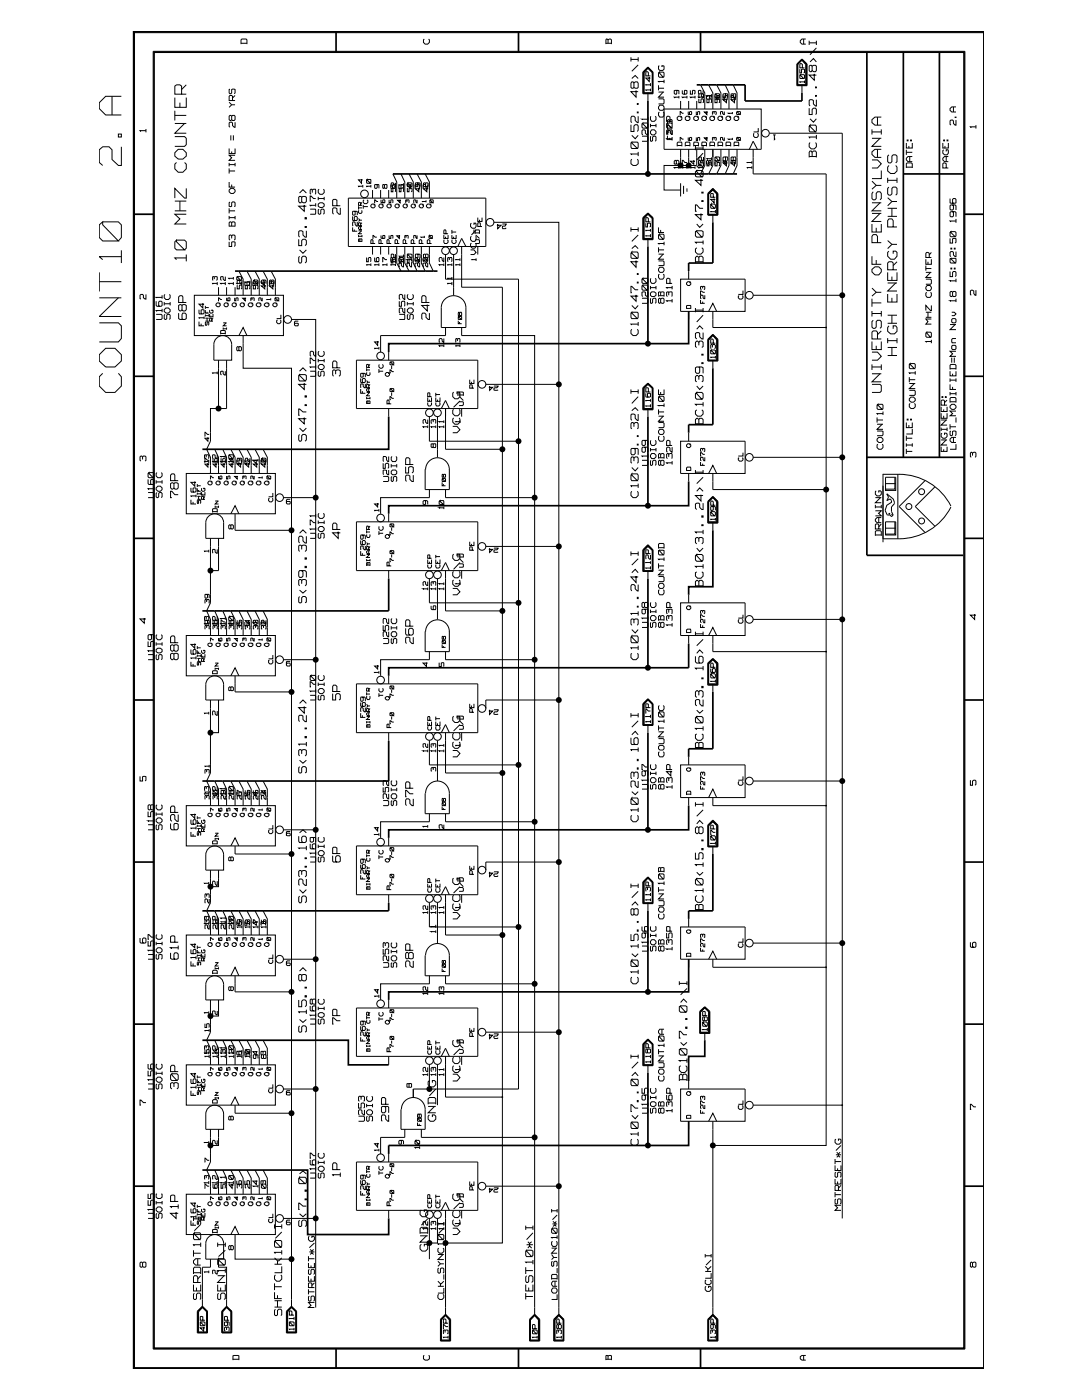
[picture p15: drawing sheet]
<svg xmlns="http://www.w3.org/2000/svg" width="216mm" height="279mm" viewBox="0 0 216 279" stroke-linecap="round" stroke-linejoin="round" font-family="sans-serif">
<g fill="none" stroke="#000" stroke-width=".2">
<path d="M22.4 19.2v3.7M24.2 19.2h-3.1l-1.3 1.3v1.2l1.3 1.2h3.1M26.8 6.5h169.5v266.5h-169.5zM30.6 10.2h161.9v259h-161.9zM34.9 19.5v1.9h2.3v-1.9M36.2 18.8v-1.6l-.3-.3h-.7l-.3 .3v1.6h2.3M37.2 16.9l-1 1M45.9 17.8l-.2 .1v.6l.2 .2 .3-.2v-.6h.7v.6l-.2 .2M46.9 19l-.5 .6M48.1 8.8v-.8l.2-.2h.8l.2 .2v.8M48.1 8.6h1.2M84.7 7.8l-.2 .2v.5l.3 .3h.5l.4-.3v-.5l-.2-.2"/>
<path d="M120.9 8.6h1.1M121.3 8.6v-.6l.5-.2 .2 .2v.8M121.3 8l-.3-.2-.1 1M125.9 11.4v.9M125.9 11.9h1.4M126.1 15.7l.6-.6 .6 .6M126.5 16.6l-.2-.3h-.2l-.2 .3v.8l.2 .2 .4-.2M126.7 16.3h.5l.1 .3v.8l-.1 .2h-.5l-.2-.2v-.8zM126.9 18v1.4l-1-1.1h1.4M127.3 11.4v.9M127.3 13l-1.2 1.2M128.3 14.4l1-1 1 1v4.3h-2z"/>
<path d="M128.4 14.4l.9-.9 .9 .9v4.2h-1.8zM128.5 18.5v-4l.8-.9 .8 .9v4M129.3 18.5v1.7M129.4 15.2v-.7l-.5-.2v.9h.9M129.5 15.4v.9l-.6-.7h.9M129.8 17.9h-.9v.2M129.8 16.9h-.9v.1M129.8 16.6v.6M129.8 17.7v.5M130.2 14.5l-.9-1-.9 1v4h1.8M131.4 19.7h.9l.2 .2v.7l-.2 .1h-.9M131.4 14.6l.2-.2v.2l.7 .8h-.7l-.2-.2z"/>
<path d="M131.4 18.4h1.1M131.4 17v1M131.4 17.6h1.1M131.6 14.4h.7l.2 .2v.6l-.2 .2M131.6 13.1l-.2 .1v.6l.3 .3h.5l.3-.3v-.6l-.4-.1v.3M132.3 18.4l-.9 1h1.1M132.5 16.3h-1.1l.2 .1M132.5 15.9v.7M135 18v.8l-.5-.2v-.5l.8-.1 .2 .1v.7M135.5 19.4h-1l.2 .2M135.5 19.1v.5M136.1 18v.6l.2 .2h.6l.2-.2v-.5h-.5l.1 .7"/>
<path d="M137.1 19.4h-1l.2 .2M137.1 19.1v.5M137.8 18v.8h.4l.1-.8 .4 .1v.5l-.2 .2M138.7 19.4h-.9l.1 .2M138.7 19.1v.5M139.4 19.7v.8h.5l.1-.8 .4 .2v.5l-.2 .1M139.8 16.9l.8 1.6v3.3M140.3 19.4h-.9l.1 .2M140.3 18v.8l-.4-.3-.1-.5-.4 .1v.5l.1 .2M140.3 19.1v.5M140.4 18.7v.8l-.4-.3-.1-.5-.5 .1v.6l.2 .1M141.1 19.7v.8h.4l.1-.8 .4 .2v.5l-.2 .1"/>
<path d="M141.4 16.9l.8 1.6v3.3M141.4 19l.2 .1v.5l-.2 .2-.4-.2v-.5l.8-.1 .1 .8M142 19.1h-.9l.1 .1M142 18.8v.6M142.7 19.7v.8h.4l.1-.8 .4 .2v.5l-.2 .1M142.7 18.8l.1-.1 .6 .8-.7-.1zM142.7 19v.8h.7l.1-.7h-.5v.5l.2 .2M142.8 18.7l.8 .1v.6l-.2 .1M143 16.9l.8 1.6v3.3M144.3 19v.8h.3v-.7l.2-.1 .3 .1-.1 .7M144.7 16.9l.8 1.6v3.3M144.7 18.7l.1 .7h-.5v-.6l.8-.1 .1 .8"/>
<path d="M144.9 19.7v.8l-.6-.6h.9M146.3 16.9l.8 1.6v3.3M146.3 18.8h.5l-.1 .7-.4-.1zM146.3 18.8h-.4v.6h.4M146.6 19.7v.8l-.7-.6h.9M146.7 19v.8l-.3-.2v-.5l-.4-.1v.8M159.2 12.8l.8-.9 .9 .9v4.1h-1.7zM159.2 12.9l.8-.9 .8 .9v4M159.6 15l.1-.1 .7 .8h-.7zM159.6 13.8v.8h.3v-.7h.6v.6l-.1 .1M159.7 14.9l.8 .1v.6l-.1 .1M160 11.8l1 1v4.3h-2v-4.3z"/>
<path d="M160 11.9l1 .9v4.2h-1.9v-4.2zM160 16.9v1.6M160.1 13.5v-.6l-.4-.2-.1 .8h.9M160.4 7.8v1M160.5 16.3h-.9l.1 .2M160.5 16.1v.5M160.8 7.8h-.8l-.3 .3v.4l.3 .3h.8M161.5 8.1v.9M161.5 8.6h1.4M161.6 12.4l.7-.7 .6 .7M162.1 13.2l.2-.2h.4l.2 .2v.9l-.2 .2h-.4l-.2-.2zM162.1 13.2l-.2-.2-.4 .2v.9l.1 .2h.3l.2-.2"/>
<path d="M162.5 14.7v1.3l-1-1h1.4M162.7 19h.2v.2h-.2zM162.7 17.4h.2v.1h-.2zM162.9 19.9v1.3l-.6-.5v-.6l-.2-.2h-.5l-.1 .2v.8l.1 .3M162.9 8.1v.9M162.9 9.6l-1.3 1.3M23.6 26.8h.6v.5h-.6zM24.2 29.3v3.7h-.6l-1.2-1.2v-1.9l-.6-.6h-1.3l-.7 .6v2.5l.7 .6M29.1 26.1h-1.2l.2 .1M29.1 25.7v.7M34.9 27.3h1.9l.4 .3v1.3l-.4 .3h-1.9M34.9 24.6h2.3"/>
<path d="M34.9 22.1v1.9M34.9 23h2.3M35.2 32.4l-.3 .4v.9l.7 .7h.9l.7-.7v-.9l-.4-.4M35.6 29.8h.9l.7 .7v.7l-.7 .5h-.9l-.7-.5v-.7zM35.9 20.5v.9M36.8 24.6l-1.9 2h2.3M37.2 37.6v1.9h-.4l-1.9-1.9v1.9M45.7 37.9l.4-.3h.5l.3 .3v.4l-.3 .3h-.5l-.4-.3zM45.7 36.3v1h1.2M45.7 29.6v1h1.2v-1M45.7 32.5v.7M45.7 33.6v1"/>
<path d="M45.7 34.1h1.2M45.7 32.9h1.2M45.7 20.4l.5 .5M46.1 27v1M46.2 23.2l-.1-.2-.4 .2v.7l.2 .1 .3-.1M46.2 30.2v.4M46.2 36.8v.5M46.4 23h.3l.2 .2v.7l-.2 .1h-.3l-.2-.1v-.7zM46.4 20.1v-.9l-.2-.2h-.3l-.2 .2v.9h1.2M46.6 27v1M46.9 31h-1.2l.5 .5-.5 .5h1.2M46.9 24.4v1l-.5-.3v-.5l-.2-.2h-.3l-.2 .2v.6l.2 .2"/>
<path d="M46.9 20.9h-.7l-.5 .5M46.9 32.5v.7M59.8 38.5l.7-.7 .6 .7M60.2 39.4l.3-.2h.4l.2 .2v.8l-.2 .3h-.4l-.3-.3zM60.2 39.4l-.2-.2-.4 .2v.8l.2 .3h.2l.2-.3M62.3 38.4v-.5l-.2-.1-.2 .1v.7l.2 .2M62.3 37.9l.6-.1v1M63 39.6h-.4l-.5-.5h-.2v1h.2M63.5 39.3v.7M63.5 39.6h1.2M63.7 37.8l-.2 .1v.5l.3 .4h.5l.4-.4v-.5l-.2-.1M64.7 39.3v.7"/>
<path d="M69.5 39.5h27.4v9.7h-27.4zM72.1 35.8v.8l-.6-.7h.9M72.4 37.2h-.9l.1 .1M72.4 36.9v.5M72.6 39.9l-.1 .1v.4l.2 .2h.5l.2-.2v-.4l-.2-.1M73.2 35.8l.7 .8h-.7zM73.2 35.8l.8 .1-.1 .7M74 37.2h-.8v.1M74 36.9v.5M74.3 37.9v1.6M75.1 36.8l.2 .1v.5l-.5 .2v-.8h.7l.1 .8M75.9 37.9v1.6"/>
<path d="M76 39.9v.5l.2 .1h.5l.1-.5h-.4l.1 .5M76.7 36.9h.5l-.1 .7-.4-.2zM76.7 36.9h-.3l.1 .7 .2-.2M77.6 37.9v1.6M77.6 39.9v.6h.4l.1-.6 .3 .1-.1 .5M78 36.8l.1 .8h.6l.2-.2v-.5h-.6v.5l.2 .2M78.1 37.5v.8h.3v-.6l.2-.2h.2l.1 .2-.1 .6M78.4 34.7l.8 1.6v3.2M78.9 36.5v.8l-.3-.3v-.4h-.5v.7M79.6 36.8v.8h.4l.1-.8 .4 .1v.5l-.2 .2M79.7 37.5v.8h.3v-.6l.2-.2h.2l.1 .2-.1 .6M79.8 39.9v.6l-.5-.5h.7"/>
<path d="M80 34.7l.8 1.6v3.2M80.5 36.9h-.8l.1 .1M80.5 36.6v.6M81.2 40h.4l-.1 .5M81.3 37.5v.8h.3v-.6l.2-.2 .4 .2v.5l-.2 .1M81.3 36.6l.1-.1 .6 .8h-.6zM81.4 36.5l.8 .1v.6l-.2 .1M81.6 34.7l.9 1.6v3.2M81.9 36.8v.8l-.7-.7h.9M83.2 34.7l.9 1.6v3.2M83.2 39.9v.6l-.2-.2v-.3h-.5l.1 .5M83.2 37.3v-.4h-.4v.5l.2 .2"/>
<path d="M83.2 36.9h.5v.5l-.1 .2M83.3 36.5l.1 .7h-.5l.1-.7h.7l.1 .1v.7M83.6 37.5v.8l-.7-.6h.9M84.8 34.7l.9 1.6v3.2M84.9 36.6h.5v.6h-.5zM84.9 36.6h-.4v.6h.4M85 40v.4M85.2 37.5v.8l-.7-.6h.9M85.3 36.8v.8l-.4-.3-.1-.5-.4 .1v.5l.2 .2M85.8 40l.1-.1 .5 .6h-.5zM85.9 39.9l.5 .1v.5M125.9 28.5l.2-.1v.1l1.1 1.1h-1.1l-.2-.2z"/>
<path d="M125.9 24.9v1.3h.6v-1.1l.2-.2h.5l.1 .2v.9l-.1 .2M126.1 31.7l-.2 .3v.7l.4 .3h.6l.4-.3v-.7l-.1-.3M126.1 28.4h1.1l.1 .1v.9l-.1 .2M126.1 27l.6 .7 .6-.7M127.2 22.4h.1v.1h-.1zM127.2 20.7h.1v.1h-.1zM127.3 30.7h-1.4l.2 .2M127.3 23.2v1.3l-.6-.5v-.5l-.2-.3h-.4l-.2 .3v.8l.2 .2M127.3 30.3v.9M128.1 27.2h1l.2 .1v.7l-.2 .2h-1M128.1 24.7l.2-.1v.1l.8 .9h-.8l-.2-.2zM128.3 24.6h.8l.2 .1v.7l-.2 .2"/>
<path d="M129.3 25.9v1l-.5-.3v-.5l-.2-.2h-.3l-.2 .2v.7l.2 .1M129.3 23.8h-1.2l.2 .1M129.3 23.4v.6M129.8 24.7v.7M129.8 25.1h1.1M129.9 27.2v1l.3-.2v-.7l.3-.1 .4 .1v.7l-.2 .2M129.9 23.2l-.1 .7 .2 .3h.6l.3-.3v-.5l-.2-.2M130 25.9h.6l.3 .3v.4l-.3 .3h-.6l-.2-.3v-.4zM130.9 24.7v.7M131.6 22.4l-.2 .1v.5l.3 .4h.5l.3-.4v-.5l-.2-.1M131.7 21h.5l.3 .3v.4l-.3 .3h-.5l-.3-.3v-.4zM132.5 21.8h19.4v8h-19.4z"/>
<path d="M133 24.7l.2-.1v.1l.8 .9h-.8l-.2-.2zM133.2 27.1v.8h.9M133.2 24.6h.8v1M133.4 26.6v-.5l-.2-.2-.2 .2v.7l.2 .1M133.4 26.1l.6-.2v1M133.6 24.5v-.5l-.3-.1-.1 .1v.6l.1 .1M133.6 24l.4-.1v.8M133.6 27.5v.4M133.7 24.2v-.8l-.5-.2-.2 .2v.8h1.1M134.1 26v.8l-.3-.2v-.4l-.2-.2-.4 .2v.5l.1 .1M134.1 25.4h-.3l-.6-.4v.7h.1M134.1 27.7h-1.1l.2 .2"/>
<path d="M134.1 27.3v.7M135 32.2l-.2-.2-.3 .2v.5h.5M135 32l.5 .2v.5l-.2 .1-.3-.1zM135.1 29.2v-.7l.2-.1h.7l.1 .8M135.1 23.5l.3-.3h.4l.3 .3v.3l-.3 .2h-.4l-.3-.2zM135.1 29h1M135.5 33.4h-1l.2 .2M135.5 33.2v.5M135.8 29.8v3.2h1.6M135.8 33h-3.3v4.9h3.3M135.8 20.2v1.6M135.8 36.6v2.6"/>
<path d="M136.1 23.2l-.3 .3M136.4 22.6h-.3l-.4-.3 .1 .6M136.4 27.8h-.3l-.4-.4 .1 .6M136.4 37.1v1.6M136.7 23.5l.3-.3h.4l.3 .3v.3l-.3 .2h-.4l-.3-.2zM136.7 29.2v-.7l.2-.1h.7l.1 .8M136.7 29h1M137.1 33.4h-1l.2 .2M137.1 32.4h-.4l-.4-.4h-.2v.8h.2M137.1 33.2v.5M137.1 37.6v.7M137.3 22.3l.1 .6h.5l.1-.5h-.4v.4l.2 .1"/>
<path d="M137.3 27.4l.1 .6h.5l.1-.5h-.4v.4l.2 .1M137.4 29.8v3.2h1.6v-3.2M137.4 20.2v1.6M137.7 23.2l-.3 .3M138.4 23.5l.3-.3h.4l.3 .3v.3l-.3 .2h-.4l-.3-.2zM138.4 29.2l.1-.8h.7l.2 .1v.7M138.4 32v.8l-.6-.6h.9M138.4 29h1M138.7 33.4h-.9l.1 .2M138.7 33.2v.5M138.8 29.1v.9M138.8 29.5h1.5"/>
<path d="M138.9 22.3v.6h.3v-.5l.2-.1 .2 .1-.1 .5M138.9 27.4v.6h.3v-.5h.4l-.1 .5M139 34v.3l1 1h-1l-.2-.2v-.8zM139 34h1l.3 .3v.8l-.3 .2M139 33.4l.6-.6 .7 .6M139 20.2v1.6M139.4 23.2l-.3 .3M139.4 32.3v.8h.5l.1-.8 .4 .2v.5l-.2 .1M139.8 32.5v-.3l-.3-.2-.1 .2v.5l.1 .1M139.8 32.2l.1-.2h.3v.8M139.9 35.7v1.3l-1.1-1h1.5M140 38.4h.3v.1h-.3z"/>
<path d="M140 23.5l.3-.3h.4l.3 .3v.3l-.3 .2h-.4l-.3-.2zM140 29.2l.1-.8h.7l.2 .1v.7M140 29h1M140.3 33.4h-.9l.1 .2M140.3 29.1v.9M140.3 33.2v.5M140.3 30.6l-1.3 1.3M140.4 31.3v.8l-.4-.3-.1-.5-.5 .1v.6l.2 .1M140.6 29.8v3.2l-.8 1.7M141 23.2l-.3 .3M141.1 22.3v.6l-.6-.5h.7M141.1 27.4v.6l-.6-.5h.7"/>
<path d="M141.1 32.3v.8h.4l.1-.8 .4 .2v.5l-.2 .1M141.4 32.2l.4-.2v.8l-.4-.1zM141.4 32.2l-.2-.2-.2 .2v.5h.4M141.4 38.7l.8-.8 .8 .8v4.1h-1.6M141.6 23.5l.3-.3h.4l.3 .3v.3l-.3 .2h-.4l-.3-.2zM141.6 29.2l.1-.8h.7l.2 .1v.7M141.6 29h1M142 31.7h-.9l.1 .1M142 31.4v.6M142.2 29.8v3.2l-.8 1.7M142.2 37.8l.9 .9v4.1h-1.7v-4.1zM142.2 37.6l1.1 1v4.3h-2.1v-4.3z"/>
<path d="M142.3 39.4v-.7l-.4-.1-.1 .8h.9M142.5 39.6v.9l-.7-.7h.9M142.5 22.7v-.3l-.3-.1v.6M142.5 22.4h.4v.4l-.2 .1M142.5 27.9v-.4l-.3-.1v.6M142.5 27.5h.4v.4l-.2 .1M142.6 23.2l-.3 .3M142.7 32.3v.8h.4l.1-.8 .4 .2v.5l-.2 .1M142.7 31.4l.1-.1 .6 .8-.7-.1zM142.8 31.3l.8 .1v.6l-.2 .1M143.3 23.5l.2-.3h.4l.3 .3v.3l-.3 .2h-.4l-.2-.2zM143.3 29.2v-.8h.7l.2 .1v.7"/>
<path d="M143.3 29h.9M143.5 32.4h-.3l-.5-.4v.8M143.8 29.8v3.2l-.8 1.7M144.2 23.2l-.3 .3M144.5 22.3v.6l-.3-.2-.1-.4-.3 .1v.5M144.5 27.4v.6l-.3-.1-.1-.5h-.3v.6M144.7 31.3l.1 .7h-.5v-.6l.8-.1 .1 .8M144.9 23.5l.2-.3h.4l.3 .3v.3l-.3 .2h-.4l-.2-.2zM144.9 29.2v-.8h.7l.2 .1v.7M144.9 32v.8l-.6-.6h.8M144.9 29h.9M144.9 32.3v.8l-.6-.6h.9"/>
<path d="M145.5 29.8v3.2l-.8 1.7M145.8 23.2l-.3 .3M146.1 22.6h-.7l.1 .1M146.1 27.8h-.7l.1 .1M146.1 22.4v.4M146.1 27.5v.4M146.2 32.5v-.3l-.2-.2v.8M146.2 32.2l.4-.2v.8M146.3 31.4h.5l-.1 .7-.4-.1zM146.3 31.4h-.4v.6h.4M146.5 23.5l.2-.3h.5l.2 .3v.3l-.2 .2h-.5l-.2-.2zM146.5 29.2l.1-.8h.7l.1 .8"/>
<path d="M146.5 29h.9M146.6 32.3v.8l-.7-.6h.9M147 22.4l.2-.1 .5 .6-.7-.1zM147 27.5l.2-.1 .5 .6-.7-.1zM147.1 29.8v3.2l-.8 1.7M147.2 22.3l.5 .1v.5M147.2 27.4l.5 .1v.5M147.4 23.2l-.2 .3M149.5 29.8l.8-1.6 .8 1.6M150 33.4h-.9l.1 .2M150 32.4h-.9l.1 .1M150 32.2v.5"/>
<path d="M150 33.2v.5M150.3 29.8v4.9h14.5v63M150.5 26.6l-.1 .6 .2 .2h.4l.3-.2v-.4l-.2-.2M151.3 25.6v.7h-.9M153.6 26.6h14.5v216.6M154.3 26.9h.5M154.5 26.9v1l.2-.2M161.5 21.6v1.3h.6v-1.1l.2-.2h.4l.2 .2v.9l-.2 .2M161.5 31.2h1.4M161.6 28.4l-.1 .3v.6l.4 .4h.6l.4-.4v-.6l-.2-.3M161.6 25v.2l1.1 1.1h-1.1l-.1-.2v-.9zM161.6 25h1.1l.2 .2v.9l-.2 .2"/>
<path d="M161.6 23.7l.7 .7 .6-.7M162.1 31.2v-.8l.2-.3h.4l.2 .3v1M162.1 30.4l-.2-.3h-.3l-.1 .3v1M162.9 27.3h-1.4l.1 .3M162.9 26.9v.9M174 31.9h1.1l.8 .8-.8 .8h-1.1M174 25.8v1M174 36.2l.8 .8M174 27.6h1.9M174 26.3h1.9M174.2 38.3l-.2 .3v1l.2 .3h.4l.2-.3v-1l.3-.3h.5l.3 .3v1l-.3 .3M175.1 23.4v1.6"/>
<path d="M175.1 29.8v1.6M175.6 27.6l-1.6 1.6h1.9M175.9 37h-1.1l-.8 .8M175.9 34v1.6h-1.9M175.9 29.8h-1.3l-.6 .5v.5l.6 .6h1.3M175.9 23.4h-1.3l-.6 .5v.6l.6 .5h1.3M175.9 25.8v1M177.1 35.5v1M177.1 39.5l.9 .7M177.1 36h1.9M177.4 37.3l-.3 .3v1.1l.3 .2h.3l.3-.2v-1.1l.2-.3h.5l.3 .3v1.1l-.3 .2M177.4 33l-.3 .4v.7l.6 .5h.8l.5-.5v-.7l-.3-.4"/>
<path d="M177.4 30.9l-.3 .3v1.1l.3 .2h.3l.3-.2v-1.1l.2-.3h.5l.3 .3v1.1l-.3 .2M179 35.5v1M180.8 33.5v-.8l.2-.2h.9l.1 .2v.8M180.8 28.5v1h1.2v-1M180.8 33.4h1.2M180.8 29.9v1M180.8 30.4h1.2M181 27.9h.2v.2h-.2zM181.4 29.1v.4M181.5 31.2v1.1M181.7 27.9h.2v.2h-.2zM182 31.2h-.8l-.4 .4v.3l.4 .4h.8"/>
<path d="M188.1 28.5v1h1.1v-1M188.3 27.9h.2v.2h-.2zM188.3 29.9l-.2 .2v.5l.4 .3h.5l.2-.3-.1-.7h-.3v.3M188.6 29.1v.4M188.8 33.5v-.8l-.5-.2-.2 .2v.8h1.1M188.8 31.2v1.1M189 27.9h.1v.2h-.1zM189.2 31.2h-.7l-.4 .4v.3l.4 .4h.7M189.6 39.6v.9l.1 .1 1.1-.1v-.7l-.2-.2h-.4l-.1 .2v.7l.1 .1M190.2 21.3v1.1M190.6 23.4l.2 .1zM190.8 24v1l-.6-.4v-.5l-.1-.1h-.4l-.1 .1v.7l.1 .2"/>
<path d="M190.8 21.3h-.9l-.3 .4v.3l.3 .4h.9M194.7 25.3h-1.1l.2 .2M194.7 25v.7M19.8 44.9l.7-.6v.6l3.1 3.2h-3.1l-.7-.7zM19.8 59.4h4.4M19.8 54.4v3.8M19.8 56.2h4.4M20.5 44.3h3.1l.6 .6v2.5l-.6 .7M23.6 59.4l-3.8 3.8h4.4M24.2 51.2h-4.4l.7 .6M24.2 50v2.5M29.1 58.8v.9l-.5-.3v-.5l-.2-.1h-.3l-.2 .1v.7l.2 .1"/>
<path d="M32.3 59.4h-1.1h.1M32.3 58.9v.7M32.9 58.8l-.1 .1v.5l.3 .4h.5l.4-.4v-.5l-.2-.1M34.9 42.1h2.3M34.9 40.1h2.3M35.2 47.9v.4l1.6 1.6h-1.6l-.3-.4v-1.2zM35.2 47.9h1.6l.4 .4v1.2l-.4 .4M35.9 40.1v2M37.2 51.5h-2.3l.3 .3M37.2 42.8h-2.3l1 .9-1 1h2.3M37.2 50.8v1.4M38.8 58.9h17.8v8.1h-17.8z"/>
<path d="M42.8 55.7v-.4l-.3-.1v.8M42.8 55.3h.5v.5l-.1 .2M43.3 56.6h-.9l.1 .1M43.3 56.3v.6M43.6 57.3v1.6M44.3 59.8h-.3l-.4-.4 .1 .6M45 56.6h-1l.2 .1M45 55.2v.8l-.5-.3-.1-.5-.4 .1v.5l.2 .2M45 56.3v.6M45.2 59.4l.1 .6h.5l.1-.5h-.4v.4l.1 .1M45.2 57.3v1.6M45.7 48.3v.9h.5v-.9h.7v.7l-.2 .2"/>
<path d="M45.7 45.1h1.2M45.7 41.6v1M45.7 43.1v.7M45.7 43.4h1.2M45.7 42.1h1.2M45.9 40.3l-.2 .2v.6h.5v-.6l.2-.2h.3l.2 .2v.6l-.2 .1M46.2 47.6v-.5l-.3-.2-.2 .2v.7l.2 .1M46.2 47.1l.2-.2h.3l.2 .2v.7l-.2 .1M46.2 45.1v-.7l.2-.1h.3l.2 .1v.8M46.2 44.4l-.1-.1-.4 .1v.8M46.6 56.6h-1l.2 .1M46.6 55.5h-1l.2 .2"/>
<path d="M46.6 55.3v.5M46.6 56.3v.6M46.8 59.4v.6h.3v-.5h.4l-.1 .5M46.9 43.1v.7M46.9 57.3v1.6M47.2 55.3l.2-.1 .6 .8h-.6l-.2-.2zM47.3 56.9v.8h.5v-.8l.5 .2v.5l-.2 .1M47.4 55.2l.8 .1v.5l-.2 .2M47.7 54.1l.8 1.6v3.2M48.2 56.6h-1l.2 .1M48.2 56.3v.6M48.3 55.9v.7l-.5-.2v-.5h-.4l-.1 .1 .1 .6"/>
<path d="M48.9 56.2v.7l.1 .1 .8-.1v-.6h-.5l.1 .7M48.9 59.4v.6l-.5-.5h.7M48.9 56.9v.8h.5v-.8l.5 .2v.5l-.2 .1M49.3 54.1l.8 1.6v3.2M49.9 56.3h-1l.2 .1M49.9 56v.6M50.3 59.9v-.4l-.2-.1v.6M50.3 59.5h.4l-.1 .5M50.5 56.2v.8h.4v-.7l.4-.1v.8M50.5 56.9v.8h.5l.1-.8 .4 .2v.5l-.2 .1M50.5 56l.2-.1v.1l.6 .6h-.8zM50.7 55.9h.6l.2 .1v.6h-.2"/>
<path d="M50.9 54.1l.8 1.6v3.2M52.3 59.4v.6l-.2-.1-.1-.5-.4 .1 .1 .5M52.5 54.1l.8 1.6v3.2M52.6 55.9l.1 .7h-.5v-.6l.1-.1h.6l.2 .1v.6M52.7 56.2v.8l-.6-.7h.9M52.8 56.9v.8l-.6-.6h.9M54 59.8h-.7v.1M54 59.5v.4M54.1 54.1l.8 1.6v3.2M54.1 56.7v-.4l-.3-.1v.8M54.1 56.3h.5l-.1 .7M54.2 56l-.2-.1-.2 .1v.6h.4"/>
<path d="M54.3 55.9l.4 .1v.6h-.2h-.3zM54.4 56.9v.8l-.6-.6h.9M54.9 59.4l.6 .6h-.6zM54.9 59.4l.7 .1-.1 .5M59.6 47.8v1.2h.6v-1l.3-.2h.4l.2 .2v.8l-.2 .2M59.8 51.1l-.2 .3v.8l.2 .3h.2l.2-.3v-.8l.3-.3h.4l.2 .3v.8l-.2 .3M59.8 49.9l.7 .6 .6-.6M60.7 40.9v1.3l-1.1-1.1h1.5M60.9 45.2h.2v.2h-.2zM60.9 43.4h.2v.3h-.2zM61.1 46.1v1.2h-.2l-.4-.4v-.7l-.3-.1h-.4l-.2 .1v.9l.2 .2M61.9 41.7h1l.1 .2-.1 .9h-1"/>
<path d="M63 41h-1.1l.2 .1M63 40.6v.6M63.5 40.7l.3-.2h.5l.4 .2v.4l-.4 .3h-.5l-.3-.3zM63.7 41.7l-.2 .2v.7l.3 .2 .2-.2v-.7l.2-.2h.3l.2 .2v.7l-.2 .2M67.2 41.1v-1.1l-.2-.2h-.5l-.1 .2v1.1h1.5M67.9 41.5v1.3h-.3l-.4-.5v-.6l-.2-.2h-.5l-.1 .2v.8l.1 .3M70.4 45.4v.7h.9M70.4 43.2v.8h.7l.2-.1v-.6l-.2-.1-.4 .1v.6l.2 .1M70.7 42.2h.2v.6h-.5v-.6h.7h.2v.7M70.7 45.8v.3M71.3 44.3v.8h-.2l-.2-.3v-.4l-.5-.1v.8M71.5 48.2h.7"/>
<path d="M71.5 41.1v.7M71.5 46.9v.4M71.5 47.2h.7M71.5 46.1h.7M71.5 43.6l.3 .3M71.5 41.5h.7M71.6 42l-.1 .4 .2 .2h.4l.1-.2-.1-.4M71.8 48.2v-.4l.3-.1 .1 .6M71.8 47.8h-.3v.5M72 45v-.5l-.4-.1-.1 .6h.7M72 41v-.5l-.4-.1-.1 .6h.7M72 45.2v.6"/>
<path d="M72.1 46.1l-.6 .6h.7M72.2 45.2h-.5l-.2 .2 .2 .4h.5M72.2 43.9h-.4l-.3 .3M72.2 46.9v.4M72.2 44.4l-.2 .3M72.2 40.4l-.2 .3M72.5 40.9v.8M72.5 41.2h.9M73.2 51.4v.8h.3v-.6l.2-.2h.2l.1 .2-.1 .6M74 41l.3-.3h.3l.2 .3v.2l-.2 .3h-.3l-.3-.3zM74 52.8h-.8v.2M74 52.6v.5"/>
<path d="M74.3 49.2v1.6M74.4 48.6v-.6l-.1-.2h-.2l-.1 .8h.8M74.8 51.4v.8h.7v-.8l-.4 .2v.5l.2 .1M74.8 40.7l-.2 .3M75.2 47.3h-.4l-.4-.3 .1 .6M75.4 40.2h-.2l-.4-.3v.6M75.6 41l.3-.3h.3l.3 .3v.2l-.3 .3h-.3l-.3-.3zM75.6 52.8h-.8v.2M75.6 52.6v.5M75.9 49.2v1.6M76 47v.5l.2 .1h.5l.1-.5h-.4l.1 .5M76 48.6v-.6l-.1-.2h-.2l-.1 .8h.9"/>
<path d="M76.5 40.7l-.3 .3M77.2 41l.3-.3h.3l.3 .3v.2l-.3 .3h-.3l-.3-.3zM77.2 52.8h-.8l.1 .2M77.2 51.8h-.3l-.5-.4 .1 .8M77.2 52.6v.5M77.6 49.2v1.6M77.6 47v.6h.4l.1-.6 .3 .1-.1 .5M77.6 48.6v-.6v-.2h-.3l-.1 .8h.9M78.1 51.7v.8h.3v-.6l.2-.2h.2l.1 .2-.1 .6M78.1 40.7l-.3 .3M78.3 51.6l-.1-.2-.2 .2 .1 .6 .2-.1M78.5 51.4l.4 .2v.5l-.2 .1-.4-.1v-.5z"/>
<path d="M78.8 41l.3-.3h.3l.3 .3v.2l-.3 .3h-.3l-.3-.3zM78.9 50.7v.8l-.3-.3v-.4h-.5v.7M78.9 52.8h-.9l.1 .2M78.9 52.6v.5M79.2 49.2v3.3l.8 1.6M79.3 48.6v-.6l-.4-.2-.1 .8h.9M79.7 47v.6l-.5-.5h.6M79.7 51.7v.8h.3v-.6l.2-.2h.2l.1 .2-.1 .6M79.7 40.7l-.3 .3M79.8 51.4l.5 .8h-.5l-.2-.1v-.5zM79.8 51.4h.5l.2 .2v.5l-.2 .1M80.4 41l.3-.3h.3l.3 .3v.2l-.3 .3h-.3l-.3-.3z"/>
<path d="M80.5 51.1h-.8l.1 .1M80.5 52.5v.8l-.4-.3-.1-.5-.4 .1v.5l.2 .2M80.5 50.8v.6M80.8 49.2v3.3l.8 1.6M80.8 58.8v1l-.5-.4v-.5l-.2-.1-.4 .1v.7l.1 .2M80.9 48.6v-.6l-.4-.2-.1 .8h.9M81 47.4v-.3l-.1-.1v.6M81 47.1h.4v.5M81.2 40.3v-.3l-.2-.1v.6M81.3 51.7v.8h.3v-.6l.2-.2 .4 .2v.5l-.2 .1M81.3 50.8l.1-.1 .6 .8h-.6zM81.3 40.7l-.3 .3"/>
<path d="M81.4 50.7l.8 .1v.6l-.2 .1M81.4 58.8l-.1 .1v.5l.3 .4h.5l.4-.4v-.5l-.2-.1M82 41l.3-.3h.3l.3 .3v.2l-.3 .3h-.3l-.3-.3zM82.1 52.5v.8l-.4-.3-.1-.5-.4 .1v.5l.2 .2M82.1 51.8h-.9l.2 .1M82.1 51.6v.5M82.5 49.2v3.3l.7 1.6M82.5 48.6v-.6l-.3-.2-.2 .2v.6h.9M82.9 40.7l-.3 .3M83.2 47v.6l-.2-.2v-.3l-.2-.1-.3 .1 .1 .5M83.3 50.7l.1 .7h-.5l.1-.7h.7l.1 .1v.7M83.6 51.7v.8l-.7-.6h.9"/>
<path d="M83.7 41l.2-.3h.3l.3 .3v.2l-.3 .3h-.3l-.2-.3zM83.7 52.5v.8l-.4-.3-.1-.5-.4 .1v.5l.2 .2M83.7 51.4v.8a.74 .74 0 0 1-.5-.8l-.4 .2v.5l.2 .1M84.1 49.2v3.3l.7 1.6M84.2 48.6v-.6l-.4-.2-.1 .2v.6h.8M84.5 40.7l-.3 .3M84.7 47.3h-.7l.1 .1M84.7 47.1v.4M84.8 51.9v-.3l-.2-.2-.2 .2v.5l.2 .1M84.8 51.6l.1-.2 .4 .2v.5l-.1 .1M84.9 50.8h.5v.6h-.5zM84.9 50.8h-.4v.6h.4"/>
<path d="M85 40.2h-.7l.1 .1M85.1 41l.2-.3h.5l.2 .3v.2l-.2 .3h-.5l-.2-.3zM85.2 51.7v.8l-.7-.6h.9M85.3 52.5v.8l-.4-.3-.1-.5-.4 .1v.5l.2 .2M85.6 47.1l.1-.1 .5 .6h-.5zM85.7 49.2v3.3l.7 1.6M85.7 47l.6 .1-.1 .5M85.8 48.6v-.6l-.4-.2-.1 .2v.6h.8M86 40.7l-.2 .3M88.6 46.9v.7h.8v-.7M88.6 52.8h-1l.2 .2M88.6 51.4v.8l-.4-.3v-.3l-.1-.2-.5 .2v.5l.2 .1"/>
<path d="M88.6 52.6v.5M88.6 59.9a2.47 2.47 0 0 1 2.7-.8 2.47 2.47 0 0 1 1.7 2.3v4h-4.9v-4v-.6zM88.6 47.8v.5l.1 .3h.5l.2-.3v-.3l-.2-.2M88.9 47.2v.4M88.9 50.8v4.9h14.6v97M89 46.7v-.6l-.1-.2h-.3v.8h.8M89.7 51.9l-.1-.5h-.2v.8M89.7 51.6l.4-.2v.8M90.2 46.9v.7h.8v-.7M90.2 52.8h-.9l.1 .2M90.2 56.6h-.9l.1 .1M90.2 55.5h-.9l.1 .2"/>
<path d="M90.2 45.9v.8M90.2 52.6v.5M90.2 55.3v.5M90.2 56.3v.6M90.2 46.3h.8M90.3 47.8l-.1 .5 .2 .3h.4l.2-.3v-.3l-.2-.2M90.5 47.2v.4M90.5 50.8v8.1M91.4 49.2l.7-1.6 .9 1.6M91.8 52.8h-.9l.1 .2M91.8 51.8h-.9l.1 .1M91.8 51.6v.5"/>
<path d="M91.8 52.6v.5M92.1 49.2v8.1h8.1v161.6M93.9 49.9h.7l.4 .5-.4 .4h-.7M94.1 48.5l-.2 .2v.5l.3 .3h.5l.3-.3-.1-.7M94.1 47.2l-.2 .1v.5l.3 .4h.5l.3-.4-.1-.6M94.1 44.5l-.2 .2v.5l.3 .4h.5l.3-.4-.1-.7h-.3v.4M94.6 45.8v.9M94.8 47.8h.8l.1 .2-.1 .6h-.8M94.8 46.7l.1-.8h.7l.1 .8M94.8 46.5h.9M94.9 46.9l.8 .7M95 51.8h-.9l.1 .1"/>
<path d="M95 45.9l-.9 1M95 51.6v.5M95.3 43.4v.8h.9v-.8M95.3 49.2v1.6M95.7 43.9v.3M95.8 45.2v-.7l-.4-.1-.1 .8h.9M98.6 44.4h12.9v32.3h-14.6M99.3 44.7v.9l.7-.6h-.9M100.2 44.7h.8l-.2 .4-.6 .1 .1 .4h.5l.2-.1M125.9 45.4v.8M125.9 45.8h1.4M126.1 50.3v.2l1.1 1.1h-1.1l-.2-.2v-.9z"/>
<path d="M126.1 50.3h1.1l.1 .2v.9l-.1 .2M126.1 49.6l.6-.6 .6 .6M126.9 58.8v1.3l-1-1h1.4M126.9 52v1.3l-1-1.1h1.4M127.2 56.3h.1v.2h-.1zM127.2 54.6h.1v.2h-.1zM127.3 57.8h-.6l-.6-.7h-.2v1.3h.2M127.3 45.4v.8M127.3 46.9l-1.2 1.3M128.1 59.5h1l.2 .2v.7l-.2 .1h-1M128.3 56.9v.2l.8 .8h-.8l-.2-.2v-.6zM128.3 56.9h.8l.2 .2v.6l-.2 .2"/>
<path d="M128.3 55.5v.2l.8 .9h-.8l-.2-.2v-.7zM128.3 55.5h.8l.2 .2v.7l-.2 .2M128.3 43.4l1-.9 1 .9v4.4h-2zM128.9 44.5v.8h.3v-.7h.6v.6l-.2 .1M129.3 58.3v.9l-.5-.3v-.6h-.7v.7l.2 .2M129.3 42.6l.9 .9v4.3h-1.8v-4.3zM129.3 42.8l.8 .8v4h-1.6v-4zM129.3 47.6v1.6M129.4 44.3v-.7l-.5-.2v.9h.9M129.8 47.1h-.9v.1M129.8 46h-.9v.1M129.8 58.5l.2-.2h.6l.3 .2v.4l-.3 .3h-.6l-.2-.3z"/>
<path d="M129.8 45.7v.5M129.8 46.7v.6M129.8 57.1v.6M129.8 57.4h1.1M129.9 59.5v1l.3-.1v-.7l.3-.2 .4 .2v.7l-.2 .1M129.9 55.5l-.1 .7 .2 .4h.6l.3-.4v-.5l-.2-.2M130.2 43.5l-.9-.8-.9 .8v4.2h1.8M130.9 57.1v.6M131.4 52.1h.9l.2 .1v.7l-1.1 .1M131.4 45.4v1h1.1M131.4 49.4v1M131.4 59h1.1"/>
<path d="M131.4 50.7h1.1M131.4 49.9h1.1M131.6 54.7l-.2 .2v.5l.3 .3h.5l.3-.3v-.5l-.2-.2M131.6 46.7v.2l.7 .9h-.7l-.2-.2v-.7zM131.6 46.7h.7l.2 .2v.7l-.2 .2M131.7 53.3h.5l.3 .4v.3l-.3 .4h-.5l-.3-.4v-.3zM131.8 59.7l.3-.2 .4 .2v.7l-.2 .1-.5-.1zM131.8 59.7l-.1-.2-.3 .2v.7l.2 .1 .2-.1M131.8 59v-.7h.5h.2v.9M131.8 58.3h-.4v.9M131.8 45.9v.5M132.3 50.7l-.9 1h1.1"/>
<path d="M132.5 48.6h-1.1l.2 .2M132.5 48.3v.6M133.4 58.9v-.6h-.4v.7l.2 .2M133.4 58.3h.7l-.1 .9M133.7 56.6v-.9l-.5-.2-.2 .2v.9h1.1M134.1 57.4h-1.1l.2 .2M134.1 57.1v.6M134.1 59.7v.7M135.8 55.7h12.9v6.4h-12.9zM137 56.5l.2-.3h.4l.2 .3v.2l-.2 .3h-.4l-.2-.3zM137.4 54.1v1.6M137.8 56.2l-.2 .3"/>
<path d="M138.8 46.2l.2-.1v.1l1 1.1h-1l-.2-.2zM138.8 52.2h1.5M139 49.4l-.2 .3v.6l.4 .4h.7l.4-.4v-.6l-.3-.3M139 46.1h1l.3 .1v.9l-.3 .2M139 44.7l.6 .7 .7-.7M139.4 52.2v-.8l.2-.3h.4l.3 .3v1.1M139.4 51.4l-.2-.3-.4 .3v1.1M139.8 59.9v.6h.8M139.9 42.6v1.3l-1.1-1.1h1.5M140 40h.3v.2h-.3zM140.2 57.6v-.4h-.4v.5l.2 .1M140.2 57.2h.4v.5l-.1 .1"/>
<path d="M140.3 48.3h-1.5l.2 .3M140.3 41.6h-.7l-.6-.7h-.2v1.3h.2M140.3 48v.8M140.6 58.9v.7l-.3-.2-.1-.5-.4 .1v.5l.2 .1M140.6 58.3l-.8-.2v.7h.2M141.3 42.9v-4.2l.9-1 1 1v4.2M141.9 40.7v.2l.7 .7h-.7zM141.9 40.7h.7l.1 .2v.5l-.1 .2M142.2 42.8v1.6M142.7 42.2h-.9l.1 .1M142.7 41.9v.6M147.5 59l-.2 .1v.3l.3 .3h.4l.3-.3v-.3l-.2-.1"/>
<path d="M148.3 58v.8h-1M150.3 58.9h17.8M174 53.8l.6-.5h.7l.6 .5v.5l-.6 .6h-.7l-.6-.6zM174 51.1v1.6h1.9M174 44.7v1.6h1.9v-1.6M174 59.6v1.6M174 57.5l.8 .8M174 42.6h1.9M174 40.5h1.9M174.8 45.5v.8M174.8 51.9v.8M175.1 48.4v-1.2l-.3-.4h-.6l-.2 .4v1.2h1.9"/>
<path d="M175.6 42.6l-1.6 1.6h1.9M175.6 40.5l-1.6 1.6h1.9M175.9 58.3h-1.1l-.8 .8M177.1 58.7v1.6h1.9v-1.6M177.1 54.4v1.6h1.9v-1.6M177.1 56.5h1.9M177.1 48l.9 .8M177.1 43.2h1.9M177.1 41.6h1.9M177.4 50.1l-.3 .3v.7l.6 .6h.8l.5-.6v-.7l-.3-.3h-.5v.5M178 41.6v1.6M178 55.2v.8"/>
<path d="M178 59.4v.9M178.2 53.8v-1.3l-.2-.3h-.6l-.3 .3v1.3h1.9M178.2 45.3v-1.3l-.2-.3h-.6l-.3 .3v1.3h1.9M178.7 56.5l-1.6 1.6h1.9M179 48.8h-1l-.9 .8M179 40.2h-1l-.9 .9M179 52.2l-.8 .8M184.7 55.7h1l.1 .2v.7l-.1 .1h-1M184.7 51.7v1h1.1v-1M184.7 54.4h1.1M184.7 53v1M184.7 53.6h1.1"/>
<path d="M184.9 58.3l-.2 .2v.5l.3 .4h.6l.2-.4v-.5l-.1-.2M185 57h.6l.2 .3v.4l-.2 .3h-.6l-.3-.3v-.4zM185.2 52.2v.5M185.4 51.4v-.9l-.5-.1-.2 .1v.9h1.1M185.7 54.4l-1 1h1.1M185.8 50.4l-.4 .5M189.6 54.2v1h.5v-.8l.1-.2h.4l.2 .2v.6l-.2 .2M189.6 51.6h.1l.9 .9h-.9l-.1-.2zM189.6 47.6v.9h.5v-.8h.7v.6l-.2 .2M189.6 46.4l.1-.2v.2l.9 .8h-.9l-.1-.1zM189.7 53.5h.2v.2h-.2zM189.7 49.5h.2v.2h-.2z"/>
<path d="M189.7 51.6h1.1v.7l-.2 .2M189.7 46.2h.9l.2 .2v.7l-.2 .1M190.1 58.3l-.2-.1-.3 .1v.7l.1 .2 .4-.2M190.1 42.2l.1 .2v.7l-.1 .2h-.4l-.1-.2v-.7l.1-.2h.9l.2 .2v.9M190.1 40.9l.1 .2v.6l-.1 .2h-.4l-.1-.2v-.6l.1-.2h.9l.2 .2v.8M190.2 58.2h.4l.2 .1v.7l-.2 .2h-.4l-.1-.2v-.7zM190.4 53.5h.2v.2h-.2zM190.4 49.5h.2v.2h-.2zM190.8 56h-1.2l.1 .1M190.8 50.2v1l-.6-.3v-.5l-.1-.2h-.4l-.1 .2v.7l.1 .1M190.8 44.1h-1.2l.1 .2M190.8 43.7v.7"/>
<path d="M190.8 55.6v.7M190.8 59.6v.7M194.7 57.9v1h-.1l-.3-.3v-.5l-.2-.2-.5 .2v.7l.2 .1M19.8 70.8l1.3-1.3h1.8l1.3 1.3v1.3l-1.3 1.1h-1.8l-1.3-1.1zM19.8 64.4h3.8l.6 .6v2.6l-.6 .6h-3.8M20.5 74.5l-.7 .7v1.8l1.3 1.3h1.8l1.3-1.3v-1.8l-.6-.7M31.2 62.7h1l.1 .2v.7l-.1 .2h-1M31.2 60.1v.9l.1 .1h.9l.1-.1v-.7l-.1-.2h-.4l-.1 .2v.7l.1 .1M32.3 62h-1.1l.1 .1M32.3 61.6v.7M32.8 60.3v.7M32.8 60.6h1.2"/>
<path d="M32.9 62.7l-.1 .2v.7l.3 .2 .2-.2v-.7l.1-.2h.4l.2 .2v.7l-.2 .2M33.1 61.5h.5l.4 .3v.3l-.4 .4h-.5l-.3-.4v-.3zM34 60.3v.7M35.6 62.5v1.1l.3 .2h1l.3-.2v-.9l-.3-.2h-.4l-.2 .2v.9l.2 .2M36.3 61l.2-.2h.4l.3 .2v.8l-.3 .3h-.4l-.2-.3zM36.3 61l-.2-.2-.5 .2v.8l.3 .3 .4-.3M36.5 60.4v-1.1l-.2-.3h-.4l-.3 .3v1.1h1.6M39.7 64.2v.8h1M39.7 61.8l.1 .9h.8l.1-.2v-.6h-.6v.6l.2 .2M40.1 64.6v.4M40.5 60.5v1l-.8-.8h1M40.7 63.4h-1l.1 .2"/>
<path d="M40.7 63.2v.5M41 61.9v.6h.7M41 64.1h.7M41 63.5h.7M41 61v.6M41 62.7v.5M41 63h.7M41 61.4h.7M41.1 64.3v.6l.2-.1v-.5h.4l-.1 .6M41.3 62.2v.3M41.3 63.5v.6M41.7 62.7v.5"/>
<path d="M41.8 62.7v.5h.7v-.5M41.9 61.9l-.1 .4 .2 .2h.3l.2-.2-.1-.4h-.2v.2M42.1 63v.2M42.2 64.1v-.5l-.3-.1-.1 .6h.7M42.5 63.5l-.3 .3M43.1 60.7l.2-.2h.4l.2 .2v.3l-.2 .2h-.4l-.2-.2zM43.2 67.5a1.78 1.78 0 0 1 1.9-.4 1.78 1.78 0 0 1 1.1 1.6v3.2h-3.5v-3.2v-.4zM43.3 74.4h-.9l.1 .2M43.3 74.2v.5M43.6 71.9v9.6h-1.6v6.6l-.8 1.6 .8 1.6v3.2M43.9 60.5l-.2 .2M44 66.7v-.7h.2h.8v.7"/>
<path d="M44 66.5h1M44.5 65.4v.4M44.5 65.6h.7M44.5 64.4h.7M44.7 60.7l.3-.2h.3l.3 .2v.3l-.3 .2h-.3l-.3-.2zM45 74.1v.7l-.5-.2-.1-.5-.4 .1v.5l.2 .1M45.1 64.4l-.6 .6h.7M45.2 71.9v9.6h-1.6M45.2 65.4v.4M45.6 60.5l-.3 .2M46.3 60.7l.3-.2h.3l.3 .2v.3l-.3 .2h-.3l-.3-.2zM47.2 60.5l-.3 .2"/>
<path d="M47.7 67l.8-1.6 .8 1.6M47.7 69.3l-.2-.1-.3 .1v.5l.2 .2 .3-.2M47.8 69.2l.4 .1v.5l-.2 .2h-.2l-.1-.2zM47.9 60.7l.3-.2h.3l.3 .2v.3l-.3 .2h-.3l-.3-.2zM48.5 67v6.5h9.7v32.3M48.8 60.5l-.3 .2M49.5 60.7l.3-.2h.4l.3 .2v.3l-.3 .2h-.4l-.3-.2zM50.5 60.5l-.3 .2M51.1 60.7l.3-.2h.4l.3 .2v.3l-.3 .2h-.4l-.3-.2zM52.1 60.5l-.3 .2M52.7 60.7l.4-.2h.3l.3 .2v.3l-.3 .2h-.3l-.4-.2zM53.7 60.5l-.3 .2"/>
<path d="M54.4 60.7l.3-.2h.3l.3 .2v.3l-.3 .2h-.3l-.3-.2zM55.3 60.5l-.3 .2M55.4 63.8l-.2 .2v.3l.3 .3h.3l.2-.3v-.5M56 62.8v.8h-.8M58.2 63.8h4.8v35.5M59.5 64.1h-.6l-.1 .2v.6l.1 .1h.5v-.5l-.6 .1M59.6 74.9l.2-.1v.1l1.1 1.1h-1.1l-.2-.2zM59.8 74.8h1.1l.2 .1v.9l-.2 .2M59.8 74.1l.7-.7 .6 .7M60.7 76.5v1.2l-1.1-1h1.5M60.9 79h.2v.2h-.2zM61.9 74.1h1l.1 .2-.1 .8h-1"/>
<path d="M63 73.2h-1.1l.2 .2M63 72h-.4l-.5-.5h-.2v1h.2M63 70.1v1l-.4-.3v-.5l-.3-.2-.4 .2v.7l.2 .1M63 72.9v.7M63.5 73.1l.3-.4h.5l.4 .4v.3l-.4 .3h-.5l-.3-.3zM63.5 72h1.2M63.5 71.6v.7M63.7 74.1l-.2 .2v.6l.3 .2 .2-.2v-.6l.2-.2h.3l.2 .2v.6l-.2 .2M63.7 70.1l-.2 .2v.5l.3 .3h.5l.4-.3v-.5l-.2-.2M64.7 71.6v.7M67 74.7v-.7l-.5-.2-.1 .2v.8l.1 .3M67 74l.2-.2h.4l.3 .2v.8l-.3 .3"/>
<path d="M67.2 73.4v-1.1l-.2-.2h-.5l-.1 .2v1.1h1.5M71.1 71.9h24.2v9.6h-24.2zM72 77.6v.9h.9M72 75.5l.1 .9h.6l.2-.2v-.5l-.2-.2-.4 .2v.5l.2 .2M72.3 74.5l.2 .1v.6h-.5l.1-.7h.6l.2 .1v.7M72.3 78.1v.4M72.9 76.6v.8l-.4-.3v-.4l-.2-.1-.3 .1 .1 .7M73.2 73.5v.6M73.2 79.2v.5M73.2 79.5h.6M73.2 78.3h.6M73.2 75.9l.2 .4"/>
<path d="M73.2 73.8h.6M73.2 74.3v.5l.1 .1h.4l.1-.1-.1-.5M73.6 77.4v-.6l-.4-.1v.7h.6M73.6 73.3v-.5l-.4-.1v.6h.6M73.6 77.6v.5M73.7 78.3l-.5 .7h.6M73.8 77.6h-.5l-.1 .1 .1 .4h.5M73.8 76.3h-.4l-.2 .2M73.8 79.2v.5M73.8 76.7l-.2 .3M73.8 72.7l-.2 .3M75.4 68.1v.8l-.6-.7h.8"/>
<path d="M75.6 69.5h-.8v.2M75.6 69.3v.5M75.6 73.7v.7M75.6 74.1h.9M75.7 72.7l-.1 .5 .3 .3h.3l.3-.3v-.3l-.2-.2M76.9 74.6l.2-.3h.4l.2 .3v.2l-.2 .3h-.4l-.2-.3zM77.6 70.3v1.6M77.7 74.3l-.2 .3M77.8 77.6h.2l.5 .5h-.7zM77.8 72.3l.2-.1 .5 .6-.7-.1zM78 77.6h.6l-.1 .5M78 72.2l.6 .1-.1 .5"/>
<path d="M78.1 73v.7M78.1 78.3v.7M78.6 79.5h-.4l-.2-.3h-.2v.6h.2M78.6 74.2h-.4l-.2-.4h-.2v.6h.2M79.7 62.7h1l.1 .2-.1 .9h-1M79.7 60.1v1h.4v-.8l.2-.2h.4l.1 .2-.1 .8M80.8 61.5v1l-.5-.4v-.5l-.2-.1-.4 .1v.7l.1 .2M81.3 61.8l.3-.3h.5l.4 .3v.3l-.4 .4h-.5l-.3-.4zM81.3 60.6h1.2M81.3 60.3v.7M81.4 62.7l-.1 .2v.7l.3 .2 .2-.2v-.7l.2-.2h.3l.2 .2v.7l-.2 .2M82.5 60.3v.7"/>
<path d="M85 60.4v-1.1l-.2-.3h-.5l-.1 .3v1.1h1.5M85.3 60.8v1.3l-1.1-1.1h1.5M85.3 79.3v.8h.8v-.8M85.7 62.5v1.3h-.3l-.4-.5v-.6l-.2-.2h-.5l-.1 .2v.9l.1 .2M85.7 79.8v.3M85.8 79.2v-.7l-.4-.1-.1 .8h.8M87 79.3v.8h.8v-.8M87 78.4v.8M87 78.7h.8M87.3 79.8v.3M88.6 69h-1l.2 .2M88.6 67.6v.7l-.4-.2v-.4l-.1-.1-.5 .1v.5l.2 .1"/>
<path d="M88.6 68.7v.6M88.9 65.4v1.6h-13v3.3M90.5 78.2l-.2 .3v.7l.5 .4h.6l.4-.4v-.7l-.2-.3h-.4v.5M91.3 68.1v-.4l-.3-.1v.7M91.3 67.7l.4-.1v.7M91.4 78.1v.9M91.4 64v.6h.7M91.4 63.2h.1l.5 .6h-.5zM91.5 63.2h.6l-.1 .6M91.6 79l.1-.8 .8 .1v.7M91.6 78.8h.9M91.7 62.5l-.1-.2-.2 .2v.4h.3"/>
<path d="M91.7 64.3v.3M91.7 79.2l.8 .7M91.8 69h-.9l.1 .2M91.8 68.7v.6M91.9 62.3l.2 .2-.1 .5-.3-.1v-.4zM92.1 65.4v1.6h14.6v32.3M93.7 75.8v.7h.9v-.7M94.1 76.2v.3M94.2 77.5v-.6l-.4-.1-.1 .7h.9M97.7 77v.9l.6-.6h-.8M98.6 77h.8l-.3 .4h-.4l-.1 .2v.2l.1 .1 .7-.1M111.5 76.7v129.3"/>
<path d="M125.9 77.7v.9M125.9 78.1h1.4M126.1 65.7l-.2 .3v.5l.4 .5h.6l.4-.5v-.5l-.1-.3M126.1 62.3v.2l1.1 1.1h-1.1l-.2-.3v-.8zM126.1 62.3h1.1l.1 .2v.8l-.1 .3M126.1 61l.6 .6 .6-.6M127.3 64.7h-1.4l.2 .2M127.3 64.3v.7M127.3 77.7v.9M127.3 79.2l-1.2 1.3M128.3 77.4l1-.9 1 .9v4.4h-2zM128.4 77.5l.9-1 .9 1v4.2h-1.8z"/>
<path d="M128.5 77.5l.8-.8 .8 .8v4h-1.6zM128.9 78.5v.7h.9v-.6h-.6v.6h.2M129.4 78.2v-.7l-.5-.1v.8h.9M129.8 79.9h-.9v.2M129.8 79.7v.5M130.2 77.5l-.9-.9-.9 .9v4.1h1.8M131.4 79.2l.2-.1v.1l.7 .9h-.7l-.2-.2zM131.4 77.7v1h1.1v-1M131.6 79.1h.7l.2 .1v.7l-.2 .2M131.8 78.2v.5M134.1 60h-1.1l.2 .2M137 61.6v-.6h.2h.6v.6"/>
<path d="M137 61.6h.8M137.4 62.1v1.7M138.8 61.5v.8M138.8 61.9h1.5M139 78.3v.3l1 1.1h-1l-.2-.3v-.8zM139 78.3h1l.3 .3v.8l-.3 .3M139 77l.6 .7 .7-.7M139 65.7l.6-.7 .7 .7M139.4 75.8v-.6l-.4-.3-.2 .3v.8l.2 .2M139.4 75.2l.2-.3h.4l.3 .3v.8l-.3 .2M139.4 73.2l.2 .2v.9l-.2 .2h-.4l-.2-.2v-.9l.2-.2h1l.3 .2v1.1M139.4 68.9v-.6l-.4-.2-.2 .2v.9l.2 .1"/>
<path d="M139.4 68.3l.2-.2h.4l.3 .2v.9l-.3 .1M140 72.4h.3v.2h-.3zM140 70.7h.3v.2h-.3zM140.2 60.2v.3M140.3 66.4v1.2h-.3l-.4-.4v-.7l-.2-.1h-.4l-.2 .1v.9l.2 .2M140.3 61.5v.8M140.3 62.9l-1.3 1.4M141.2 67.7l1-1 1.1 1v4.4h-2.1zM141.3 67.7l.9-.9 1 .9v4.3h-1.9zM141.4 62.1l.8-1.6 .8 1.6M141.4 67.8l.8-.8 .8 .8v4.1M141.8 69.9l.1-.1 .7 .8h-.7z"/>
<path d="M141.9 69.8l.8 .1v.6l-.1 .1M142.2 69.3v-.4l-.3-.2v.9M142.2 68.9l.1-.2 .4 .2v.5l-.1 .2M142.2 66.9l.9 .9v4.1h-1.7v-4.1zM142.2 62.1v3.3h22.6M142.2 71.9v1.6M142.3 68.5v-.7l-.4-.2-.1 .9h.9M142.7 71.3h-.9l.1 .2M142.7 71v.5M174 76.7h1.6l.3 .3v1.1l-.3 .2h-1.6M174 70.3h1.1l.8 .8-.8 .8h-1.1M174 68.2v1.6h1.9v-1.6"/>
<path d="M174 74.6h1.9M174 62.1v1.1M174 72.7v1.1M174 73.2h1.9M174 62.6h1.9M174 60.5h1.9M174.2 63.9l-.2 .3v1.1l.2 .2h.4l.2-.2v-1.1l.3-.3h.5l.3 .3v1.1l-.3 .2M174.8 69v.8M175.1 67.6v-1.3l-.3-.3h-.6l-.2 .3v1.3h1.9M175.6 74.6l-1.6 1.6h1.9M175.9 62.1v1.1M175.9 72.7v1.1"/>
<path d="M175.9 66l-.8 .8M177.1 71h1.9M177.1 69.3h1.9M177.1 67.5v1M177.1 68h1.9M177.1 64.5h1.9M177.1 62.9h1.9M177.4 65l-.3 .4v.7l.6 .5h.8l.5-.5v-.7l-.3-.4h-.5v.6M178 62.9v1.6M178 69.3v1.7M179 67.5v1M181.4 79.6l.4-.4h.5l.3 .4v.3l-.3 .4h-.5l-.4-.4z"/>
<path d="M181.4 77.9h1.1l.1 .2v.6l-.1 .2h-1.1M181.4 76.5h1.2M181.4 75.3v1M181.4 75.8h1.2M181.6 72.6v.1l.9 .9h-.9l-.2-.2v-.7zM181.6 72.6h.9l.1 .1v.7l-.1 .2M182.5 76.5l-1.1 1.1h1.2M182.6 74.4h-1.2l.2 .2M182.6 74.1v.7M184.7 66.5l.2-.2v.2l.8 .8h-.8l-.2-.2zM184.7 63.3h1.1M184.7 62.3h1.1"/>
<path d="M184.9 66.3h.8l.1 .2v.6l-.1 .2M185.2 62.3v1M185.8 68.2h-1.1l.2 .1M185.8 63.7h-1.1l.5 .5-.5 .5h1.1M185.8 61v1h-.1l-1-1v1M185.8 67.8v.7M188 79.2h.1v.1h-.1zM188.6 79.2h.2v.1h-.2zM189 79.8l-.5 .5M189.6 76.7v1h1.2M189.6 74.1v.9h1.2v-.9M189.6 73.7v-.8l.1-.2h.9l.2 .2v.8"/>
<path d="M189.6 75.5v.7M189.6 78.2v.7M189.6 78.6h1.2M189.6 75.9h1.2M189.6 73.6h1.2M189.6 64.8h1.2M189.9 69.1l.2-.2h.5l.2 .2v.5l-.2 .2h-.5l-.2-.2zM189.9 63.8l.2-.2h.5l.2 .2v.5l-.2 .1h-.5l-.2-.1zM189.9 62.3h.5l.4 .4-.4 .3h-.5M189.9 71.4v1M189.9 68.4h.9M190.1 74.6v.4"/>
<path d="M190.1 77.2v.5M190.4 71.4v1M190.6 64.8l-1 1h1.2M190.8 70.1h-1.2l.5 .5-.5 .5h1.2M190.8 67.6h-.7l-.2 .1v.5l.2 .2M190.8 60h-1.2l.1 .1M190.8 75.5v.7M190.8 78.2v.7M28.4 91.7v-.5l-.3-.2-.2 .2v.7l.2 .1M28.4 91.2l.2-.2h.4l.1 .2v.7l-.1 .1M29.5 98.3h1.1l.1 .2v.6l-.1 .2h-1.1M29.5 95.7v.8l.2 .2h.9l.1-.2v-.7l-.1-.1h-.4l-.1 .1v.7l.1 .2"/>
<path d="M29.5 94.5l.2-.2v.2l.9 .8h-.9l-.2-.1zM29.7 94.3h.9l.1 .2v.7l-.1 .1M30.7 97.5h-1.2l.2 .2M30.7 97.2v.7M31.2 97.4l.3-.4h.5l.3 .4v.3l-.3 .3h-.5l-.3-.3zM31.2 95.8v.7M31.2 96.2h1.1M31.3 98.3l-.1 .2v.6l.3 .2 .2-.2v-.6l.1-.2h.4l.1 .2v.6l-.1 .2M31.3 94.3l-.1 .2v.5l.3 .3h.5l.3-.3v-.5l-.1-.2M32.3 95.8v.7M34.7 96.5l.2-.1h.4l.3 .1v.9l-.3 .2h-.4l-.2-.2zM34.7 96.5l-.2-.1-.5 .1v.9l.3 .2 .4-.2"/>
<path d="M34.9 95.9v-1.1l-.2-.2h-.4l-.3 .2v1.1h1.6M35.6 98.7h-.7l-.6-.7h-.3v1.3h.3M37.2 94.5h17.7v8h-17.7zM38.1 99.7v.9h1M38.1 97.4l.1 .8h.7l.2-.2v-.5h-.6v.5l.2 .2M38.9 96.1v.9l-.8-.7h1M39.1 99h-1l.1 .1M39.1 98.7v.5M39.4 97.5v.5h.6M39.4 96.6v.6M39.4 98.3v.4M39.4 99.7h.6"/>
<path d="M39.4 99.1h.6M39.4 98.6h.6M39.4 96.9h.6M39.5 99.8v.7l.1-.2v-.4h.4v.6M39.6 97.8v.2M39.6 99.1v.6M40 98.3v.4M40.2 98.2v.6h.7v-.6M40.3 97.5l-.1 .4 .2 .1h.3l.2-.1-.1-.4h-.2v.1M40.5 98.6v.2M40.6 99.7v-.6h-.3l-.1 .6h.7M40.9 99.1l-.3 .3"/>
<path d="M41.1 91.3v-.5h-.2v.7M41.1 90.8h.6l-.1 .7M41.5 96.3l.2-.3h.4l.2 .3v.2l-.2 .3h-.4l-.2-.3zM41.5 92.5v.7l-.6-.6h.8M41.5 87.3v.8l-.6-.6h.8M41.7 92.1h-.9l.1 .2M41.7 91.9v.6M41.7 91.9h-.3l-.5-.5 .1 .8M41.7 86.7h-.3l-.5-.4 .1 .7M42.3 96l-.2 .3M42.5 91.4l.1 .8 .7-.1v-.7l-.5 .2v.5l.2 .1M42.7 95.3h-.3l-.4-.3 .1 .6"/>
<path d="M42.8 89.7l.8 1.6v3.2M42.9 100h.7M43.1 96.3l.2-.3h.4l.2 .3v.2l-.2 .3h-.4l-.2-.3zM43.1 92.5v.7l-.6-.6h.8M43.3 92.1h-.9l.1 .2M43.3 90.8v.7l-.4-.2v-.5h-.1h-.4l.1 .7M43.3 91.9v.6M43.5 100l-.6 .6h.7M43.6 95l.1 .6h.5l.1-.5h-.4v.4l.1 .1M43.9 96l-.2 .3M44.1 91.4v.8h.3v-.6l.2-.2h.3l.1 .2-.1 .6M44.4 89.7l.8 1.6v3.2"/>
<path d="M44.7 96.3l.3-.3h.3l.3 .3v.2l-.3 .3h-.3l-.3-.3zM44.7 92.5v.7l-.6-.6h.9M45 92.1h-1l.2 .2M45 91.1h-1l.2 .2M45 90.8v.6M45 91.9v.6M45.2 95v.6h.3v-.5h.4l-.1 .5M45.6 96l-.3 .3M45.6 90.8h.2l.6 .7h-.6l-.2-.1zM45.8 90.8h.8v.6l-.2 .1M46.1 89.7l.8 1.6v3.2M46.3 96.3l.3-.3h.3l.3 .3v.2l-.3 .3h-.3l-.3-.3z"/>
<path d="M46.3 92.5v.7l-.6-.6h1M46.3 91.4v.8l-.6-.6h1M46.6 92.1h-1l.2 .2M46.6 91.9v.6M47.2 96l-.3 .3M47.2 91.8v.7h.2h.8v-.6h-.5l.1 .6M47.3 95v.6l-.5-.5h.7M47.7 89.7l.8 1.6v3.2M47.8 91.9v-.3l-.4-.2v.8M47.8 91.6v-.2l.5 .2v.5l-.2 .1M47.9 96.3l.3-.3h.3l.3 .3v.2l-.3 .3h-.3l-.3-.3zM48 92.5v.7l-.7-.6h1"/>
<path d="M48.7 95.4v-.3l-.2-.1v.6M48.7 95.1h.4l-.1 .5M48.8 96l-.3 .3M48.9 91.8v.7h.4l.1-.7 .4 .1v.6h-.2M49.3 89.7l.8 1.6v3.2M49.5 96.3l.3-.3h.4l.3 .3v.2l-.3 .3h-.4l-.3-.3zM49.6 92.5v.7l-.7-.6h1M49.9 91.4v.8l-.5-.3v-.5l-.5 .2v.5l.2 .1M50.5 96l-.3 .3M50.7 95v.6l-.2-.2v-.3h-.5l.1 .5M50.9 89.7l.8 1.6v3.2M51.1 96.3l.3-.3h.4l.3 .3v.2l-.3 .3h-.4l-.3-.3z"/>
<path d="M51.1 91.8v.7l-.6-.6h.9M51.2 92.5v.7l-.7-.6h1M51.5 91.9h-1h.2M51.5 91.6v.5M52.1 96l-.3 .3M52.2 91.6l.1-.2v.2l.6 .6-.7-.1zM52.3 95.3h-.7l.1 .1M52.3 91.4h.6l.2 .2v.5l-.2 .1M52.3 95.1v.4M52.5 89.7l.8 1.6v3.2M52.5 92.3v-.4h-.4v.6h.1M52.5 91.9h.5l-.1 .6"/>
<path d="M52.7 96.3l.4-.3h.3l.3 .3v.2l-.3 .3h-.3l-.4-.3zM52.8 92.5v.7l-.6-.6h.9M53.3 95l.5 .6-.5-.1zM53.3 95l.7 .1v.4l-.2 .1M53.7 96l-.3 .3M53.8 99.4l-.2 .2v.3l.2 .3h.4l.2-.3v-.5M54.4 98.4v.7h-.8M56.6 99.3h6.4v32.4M57.9 99.7h-.6l-.2 .1v.6l.2 .2h.5v-.5l-.7 .1M59.8 86.7l-.2 .3v.8l.2 .3h.2l.2-.3v-.8l.3-.3h.4l.2 .3v.8l-.2 .3M59.8 85.4l.7 .7 .6-.7M60.7 83.3v1.3l-1.1-1h1.5"/>
<path d="M60.9 80.8h.2v.1h-.2zM61.1 82.2h-.6l-.9-.6v1.3h.2M73.2 80.5h.6M73.4 80.5v-.4l.3-.1 .1 .6M73.4 80.1h-.2v.5M76.5 95.1h.9l.2 .1v.7l-.2 .2h-.9M76.5 92.5v1h.4v-.9l.2-.1 .5 .1v.7l-.2 .2M77.6 93.8v.9l-.5-.2v-.6l-.2-.1-.4 .1v.8M77.6 91.1v1h-.2l-.3-.3v-.5l-.2-.2h-.4v.2v.8M77.6 81.5v1.6M77.6 80.6v-.6v-.2h-.3l-.1 .8h.9M78.1 94.1l.2-.3h.6l.3 .3v.4l-.3 .2h-.6l-.2-.2z"/>
<path d="M78.1 92.6v.7M78.1 93h1.1M78.2 95.1l-.1 .1v.7l.2 .2 .2-.2v-.7l.5-.1 .2 .1v.7l-.2 .2M78.2 91.1l-.1 .2v.5l.2 .3h.6l.3-.3v-.5l-.2-.2M79.2 92.6v.7M80.9 93.1v1.3h.6v-1.1l.3-.2h.4l.3 .2v.8l-.3 .3M81.8 92.7v-1.1l-.3-.2h-.4l-.2 .2v1.1h1.6M82.5 94.8v1.3h-.3l-.4-.4v-.7l-.3-.2h-.4l-.2 .2v.8l.2 .3M84.8 99.9l.1 .7h-.5v-.5l.2-.2h.6l.1 .2v.6M84.8 93.6v4.1h4.9v-4.1M84.9 93.7a2.37 2.37 0 0 1 2.4-2.3 2.37 2.37 0 0 1 2.4 2.3M85.3 85.2h-.9l.2 .1"/>
<path d="M85.3 83.7v.8l-.4-.3-.1-.5-.4 .2v.5l.2 .1M85.3 84.9v.5M85.4 80.3l-.1 .5 .2 .2h.4l.2-.2-.1-.5M85.7 97.7v1.6h-9.8v3.2M85.7 83.1v5h17.8M86.4 84.2v-.3l-.2-.2-.2 .2v.5l.2 .1M86.4 83.9l.1-.2h.4v.8M86.4 88.6h.6l-.1 .7h-.4zM86.4 88.6h-.4v.6l.2 .1 .2-.1M87 85.2h-1l.2 .1M87 84.9v.5M87 80.3v.5l.1 .2h.4l.3-.2v-.4l-.2-.1"/>
<path d="M87.3 83.1v8.2M87.8 99.9h.7v.8M88.1 81.5l.8-1.6 .8 1.6M88.2 96.3v.6h.7M88.3 95.5l.5 .6-.6-.1zM88.3 95.5l.6 .1-.1 .5M88.5 94.7h.4l-.1 .5h-.3zM88.5 94.7h-.3v.5h.3M88.5 96.6v.3M88.6 85.2h-1l.2 .1M88.6 84.2h-1h.2M88.6 83.9v.5"/>
<path d="M88.6 84.9v.5M88.9 97.7v1.6h17.8v32.4M88.9 81.5v8.2h11.3M90.3 85.1h.9l.6 .7-.6 .6h-.9M90.5 83.4l-.2 .3v.5l.5 .5h.6l.4-.5v-.5l-.2-.3M90.5 81.7l-.2 .2v.6l.5 .5h.6l.4-.5v-.6l-.2-.2M91.6 80.2l.9 .1v.5l-.2 .1h-.7M91.8 84.2h-.9h.1M91.8 80l-1.3 1.3M91.8 83.9v.5M92.1 81.5v1.6M126.1 98l-.2 .3v.6l.4 .4h.6l.4-.4v-.6l-.1-.3"/>
<path d="M126.1 94.6v.2l1.1 1.1h-1.1l-.2-.2v-.9zM126.1 94.6h1.1l.1 .2v.9l-.1 .2M126.1 93.3l.6 .7 .6-.7M126.1 82l.6-.6 .6 .6M126.5 92v-.6l-.2-.2h-.2l-.2 .2v.9l.2 .2M126.5 91.4l.2-.2h.5l.1 .2v.9l-.1 .2M126.5 89.5l.2 .2v.8l-.2 .3h-.4l-.2-.3v-.8l.2-.2h1.1l.1 .2v1.1M126.5 85.2v-.6l-.2-.3h-.2l-.2 .3v.8l.2 .2M126.5 84.6l.2-.3h.5l.1 .3v.8l-.1 .2M127.2 88.6h.1v.2h-.1zM127.2 87h.1v.1h-.1zM127.3 96.9h-1.4l.2 .3"/>
<path d="M127.3 82.6v1.3l-.6-.4v-.7l-.2-.2h-.4l-.2 .2v.9l.2 .2M127.3 96.5v.9M128.1 91.9h1l.2 .1v.7l-.2 .2h-1M128.6 89.2l.2 .2v.7l-.2 .2h-.3l-.2-.2v-.7l.2-.2h.8l.2 .2v.9M128.6 87.9l.2 .2v.6l-.2 .2h-.3l-.2-.2v-.6l.2-.2h.8l.2 .2v.8M129.3 91h-1.2l.2 .2M129.3 81.5v1.6M129.3 90.7v.7M129.8 81h-.9v.1M129.8 80.7v.6M129.8 89.4v.7M129.8 89.7h1.1"/>
<path d="M129.9 91.9v1l.3-.2v-.7l.3-.1 .4 .1v.7l-.2 .2M129.9 87.9l-.1 .7 .2 .3h.6l.3-.3v-.5l-.2-.2M130 90.5h.6l.3 .3v.4l-.3 .3h-.6l-.2-.3v-.4zM130.9 89.4v.7M131.4 84.3h.9l.2 .2v.7l-.2 .1h-.9M131.4 81.7v1M131.4 91.4h1.1M131.4 83.1h1.1M131.4 82.2h1.1M131.6 87l-.2 .2v.5l.3 .4h.5l.3-.4v-.5l-.2-.2M131.7 85.7h.5l.3 .3v.4l-.3 .3h-.5l-.3-.3v-.4zM131.8 92l.3-.1 .4 .1v.7l-.2 .2-.5-.2z"/>
<path d="M131.8 92l-.1-.1-.3 .1v.7l.2 .2 .2-.2M131.8 91.4v-.7l.5-.2 .2 .2v.8M131.8 90.7l-.1-.2-.3 .2v.8M132.3 83.1l-.9 1h1.1M132.5 80.9h-1.1l.2 .1M132.5 80.5v.7M133.4 91.2v-.5l-.2-.2-.2 .2v.7l.2 .1M133.4 90.7l.6-.2v1M133.7 88.9v-.8l-.5-.2-.2 .2v.8h1.1M134.1 92.4h-1.1l.2 .1M134.1 89.2v1.1l-.4-.4v-.5l-.3-.2-.4 .2v.7l.2 .2M134.1 92v.7"/>
<path d="M135.8 88.1h12.9v6.4h-12.9zM137 94v-.6l.2-.2h.6v.8M137 93.9h.8M137.2 88.6h.4l.2 .2v.3l-.2 .2h-.4l-.2-.2v-.3zM137.4 86.4v1.7M137.4 94.5v1.6M137.8 88.6l-.2 .2M138.8 93.8v.8M138.8 84.6h1.5M138.8 94.2h1.5M139 81.8l-.2 .2v.6l.4 .5h.7l.4-.5v-.6l-.3-.2M139 98l.6-.6 .7 .6"/>
<path d="M139.4 84.6v-.9l.2-.2h.4l.3 .2v1.1M139.4 83.7l-.2-.2-.4 .2v1.1M139.8 92.2v.7h.8M139.9 98.7v1.3l-1.1-1.1h1.5M140.2 89.9v-.3h-.4v.4l.2 .2M140.2 89.6h.4v.4l-.1 .2M140.2 92.5v.4M140.3 80.7h-1.5l.2 .2M140.3 80.3v.8M140.3 93.8v.8M140.3 95.2l-1.3 1.3M140.6 91.3v.6a.6 .6 0 0 1-.4-.6l-.4 .1v.5h.2"/>
<path d="M140.6 90.7h-.3l-.5-.4v.7h.2M141.4 94.5l.8-1.6 .8 1.6M142.2 94.5v3.2h22.6v32.3h-22.6v-3.2M142.2 99.1l1 1v4.2h-1.9v-4.2zM147.5 91.4h-.2v.4l.3 .2h.4l.3-.2v-.4h-.2M148.3 90.3v.7h-1M150.3 91.3h17.8M174.7 99.3h1.2M174.8 98l-.1 .1v.5l.3 .4h.5l.4-.4v-.5l-.2-.1h-.4v.3M175 86l1.2 .1v.7l-.2 .2h-1M175 80.9l.2-.2v.2l.8 .8h-.8l-.2-.2zM175 83.8h1.2"/>
<path d="M175 84.7h1.2M175 83.3v1M175.2 88.6l-.2 .2v.5l.3 .4h.6l.3-.4v-.5l-.2-.2M175.2 80.7h.8l.2 .2v.6l-.2 .2M175.3 87.3h.6l.3 .3v.4l-.3 .3h-.6l-.3-.3v-.4zM175.7 99.3l-1 1h1.2M176 84.7l-1 1h1.2M176.2 82.5h-1.2l.2 .2M176.2 82.1v.7M176.2 94.6v13.6M176.2 94.7h3.3M176.7 95.2h2v2.7h-2z"/>
<path d="M176.7 96.5h2M177 98.6l1.2 1 .3 .6v.3l-.6 .7v.9l.3 .7-.3 .3-.3-.3h-.6l-.4-.9 .4-1.1 .9-.6v-.3l-.3-.3-.6 .3 .3-.7zM178.6 95.2v2.4h-1.9M179.2 94.7v12.8M179.4 94.7a11.6 11.6 0 0 1 10.3 6.3M180.8 84.3v1h1.2v-1M180.8 87v1M180.8 88.5v.7M180.8 89.6v1M180.8 90.1h1.2M180.8 88.8h1.2M180.8 87.5h1.2"/>
<path d="M181 83.7h.2v.1h-.2zM181.4 84.8v.5M181.6 80.5l-.2 .2v.5l.4 .3h.5l.3-.3v-.5l-.1-.2M181.7 83.7h.2v.1h-.2zM182 85.6v1h-1.2M182 88.5v.7M184.6 95.9l-5.2 5.2 5.2 5.2M186.5 97.2l-3.9 3.9 3.9 3.9M187.8 89.2v.9h1.2v-.9M187.8 82.5v1h1.2v-1M187.8 81.2v.9h1.2v-.9M187.8 87.8h1.2"/>
<path d="M187.8 85.3v.7M187.8 85.7h1.2M187.8 83.8h1.2M188 86.4l-.2 .2v.5l.3 .4h.5l.4-.4v-.5l-.2-.2h-.3v.4M188.3 81.7v.4M188.3 83v.5M188.3 89.7v.4M188.5 80.9v-.9l-.2-.2h-.3l-.2 .2v.9h1.2M188.8 87.8l-1 1h1.2M188.8 83.8l-1 1h1.2M189 85.3v.7M189.6 81l.3-.3h.5l.4 .3v.4l-.4 .3h-.5l-.3-.3z"/>
<path d="M189.6 80.3v-.8l.1-.2h.9l.2 .2v.8M189.6 84.7v1M189.6 85.2h1.2M189.6 80.2h1.2M189.7 86l-.1 .1v.7l.1 .2 .4-.2v-.7h.7v.7l-.2 .2M190.2 87.3v1M190.8 88.6v1.1h-1.2M190.8 87.3h-.9l-.3 .3v.4l.3 .3h.9M190.8 82h-1.2l.5 .5-.5 .5h1.2M190.8 83.3v1M194.1 90.9v-.5l-.3-.1-.2 .1v.7l.2 .2M194.1 90.4l.2-.1 .4 .1v.7l-.1 .2"/>
<path d="M38.5 100.2v.4M41.2 119.8l.5-.2v.8M41.2 118.6l.2 .1v.5l-.4 .2v-.8l.7 .1v.7M41.6 103.1a1.78 1.78 0 0 1 1.9-.4 1.78 1.78 0 0 1 1.1 1.6v3.1h-3.5v-3.1v-.5zM41.7 110h-.9l.1 .2M41.7 109.7v.5M42 107.4v12.9l-.8 1.6 .8 1.7v3.2M42.4 102.3v-.7l.2-.1 .7 .1v.7M42.4 102.1h.9M42.9 100.9v.4M42.9 101.2h.7M43.3 109.6v.8l-.4-.2v-.5l-.1-.1-.4 .1 .1 .7"/>
<path d="M43.6 107.4v6.5h-1.6M43.6 100.9v.4M46.1 102.5l.8-1.6 .8 1.6M46.1 104.9l-.2-.2-.3 .2v.5l.2 .2 .3-.2M46.1 104.7l.5 .2v.5l-.2 .2h-.3v-.2zM46.9 102.5v3.3h11.3v32.3M59.8 119l-.2 .3v.8l.2 .2 .4-.2v-.8l.3-.3h.4l.2 .3v.8l-.2 .2M59.8 117.8l.7 .6 .6-.6M59.8 106.4l.7-.7 .6 .7M60.2 116.5v-.7l-.4-.1-.2 .1v.9l.2 .2M60.2 115.8l.3-.1h.4l.2 .1v.9l-.2 .2M60.2 113.9l.3 .2v.9l-.3 .2h-.4l-.2-.2v-.9l.2-.2h1.1l.2 .2v1.1"/>
<path d="M60.2 109.6v-.6l-.4-.2-.2 .2v.8l.2 .3M60.2 109l.3-.2h.4l.2 .2v.8l-.2 .3M60.9 113h.2v.3h-.2zM60.9 111.3h.2v.3h-.2zM61.1 107v1.4h-.2l-.4-.5v-.6l-.3-.3h-.4l-.2 .3v.8l.2 .3M61.9 106.4h1l.1 .2-.1 .8h-1M63 105.6h-1.1l.2 .1M63 104.3h-.4l-.5-.5h-.2v.9h.2M63 103h-1.1l.2 .1M63 102.6v.7M63 105.2v.7M63.5 104.3h1.2"/>
<path d="M63.5 103.9v.7M63.7 106.4l-.2 .2v.7l.3 .1 .2-.1v-.7l.2-.2h.3l.2 .2v.7l-.2 .1M63.7 102.4l-.2 .2v.5l.3 .4h.5l.4-.4v-.5l-.2-.2M63.8 105.1h.5l.4 .3v.3l-.4 .4h-.5l-.3-.4v-.3zM64.7 103.9v.7M67.2 105.7v-1.1l-.2-.2h-.5l-.1 .2v1.1h1.5M67.5 106.1v1.3l-1.1-1.1h1.5M71.1 104.1h24.2v9.8h-24.2zM72 110v.8h.9M72 107.9l.1 .8h.6l.2-.2v-.5l-.2-.1-.4 .1v.5l.2 .2M72.3 106.8l.2 .1v.5l-.4 .2v-.8h.6l.2 .1v.7M72.3 110.4v.4"/>
<path d="M72.9 109v.7l-.4-.2v-.4l-.2-.1-.3 .1 .1 .6M73.2 105.8v.6M73.2 111.6v.4M73.2 112.8h.6M73.2 111.8h.6M73.2 110.7h.6M73.2 108.3l.2 .2M73.2 106.2h.6M73.2 106.7v.3l.1 .3h.4l.1-.3-.1-.3M73.4 112.8v-.4l.3-.1 .1 .6M73.4 112.4h-.2v.5M73.6 109.6v-.5h-.4v.5h.6"/>
<path d="M73.6 105.7v-.5l-.4-.2v.7h.6M73.6 109.9v.6M73.7 110.7l-.5 .6h.6M73.8 109.9h-.5l-.1 .2 .1 .4h.5M73.8 108.5h-.4l-.2 .4M73.8 111.6v.4M73.8 109.1l-.2 .3M73.8 105l-.2 .3M75.4 100.4v.8l-.6-.6h.8M75.6 101.9h-.8v.1M75.6 101.6v.5M75.6 106v.8"/>
<path d="M75.6 106.4h.9M75.7 105.1l-.1 .5 .3 .2h.3l.3-.2v-.4l-.2-.1M77.1 106.7h.4l.2 .2v.3l-.2 .2h-.4l-.2-.2v-.3zM77.6 102.5v1.6M77.6 113.9v1.6M77.6 112.9v-.6l-.3-.1-.1 .7h.9M77.7 106.7l-.2 .2M77.8 110l.2-.1 .5 .6-.7-.1zM77.8 104.6h.2l.5 .6-.7-.1zM78 109.9l.6 .1-.1 .5M78 104.6h.6l-.1 .6M78.1 105.3v.6"/>
<path d="M78.1 110.7v.6M78.6 111.8h-.4l-.2-.3h-.2v.6h.2M78.6 106.5h-.4l-.2-.3h-.2v.6h.2M85.3 111.7v.7h.8v-.7M85.3 117.5h-.9l.2 .1M85.3 116.1v.7l-.4-.2-.1-.5-.4 .1v.6h.2M85.3 117.3v.5M85.4 112.7l-.1 .4 .2 .3h.4l.2-.3-.1-.4M85.7 112.1v.3M85.7 115.5v4.8h17.8M85.8 111.4v-.6l-.4-.1-.1 .7h.8M86.4 116.6v-.4l-.2-.1-.2 .1v.6h.2"/>
<path d="M86.4 116.2l.1-.1h.4v.7M87 111.7v.7h.8v-.7M87 117.5h-1l.2 .1M87 110.7v.7M87 117.3v.5M87 111.1h.8M87 112.7v.4l.1 .3h.4l.3-.3v-.3l-.2-.1M87.3 112.1v.3M87.3 115.5v8.1M87.6 100.1l.2-.2v.2l.7 .6-.9-.1zM88.1 113.9l.8-1.6 .8 1.6M88.6 117.5h-1l.2 .1"/>
<path d="M88.6 116.5h-1l.2 .1M88.6 101.3h-1l.2 .1M88.6 101.1v.5M88.6 116.2v.6M88.6 117.3v.5M88.9 113.9v8h11.3M90.3 117.4h.9l.6 .7-.6 .6h-.9M90.5 115.7l-.2 .2v.7l.5 .4h.6l.4-.4v-.7l-.2-.2M90.5 114l-.2 .2v.7l.5 .4h.6l.4-.4v-.7l-.2-.2M90.5 110.6l-.2 .2v.6l.5 .4h.6l.4-.4v-.6l-.2-.2h-.4v.4M91.4 110.5v.8M91.6 112.5l.9 .1v.5l-.9 .1"/>
<path d="M91.6 111.3l.1-.7 .8 .1v.6M91.6 111.2h.9M91.7 111.5l.8 .8M91.8 116.5h-.9l.1 .1M91.8 112.3l-1.3 1.3M91.8 116.2v.6M92.1 113.9v1.6M93.7 108.1v.8h.9v-.8M94.1 108.5v.4M94.2 109.8v-.6l-.4-.1-.1 .7h.9M96.9 109.1h14.6M97.7 109.4v.8l.6-.6h-.8"/>
<path d="M98.6 109.4h.8l-.3 .3h-.4l-.1 .2v.3h.1h.7M125.9 110.1v.8M125.9 110.5h1.4M126.1 114.3l.6-.7 .6 .7M126.9 115v1.2l-1-1.1h1.4M127.2 119.2h.1v.3h-.1zM127.3 116.7v1.2l-.6-.4v-.6l-.2-.2h-.4l-.2 .2v.8l.2 .2M127.3 110.1v.8M127.3 111.5l-1.2 1.3M128.3 109.7l1-1 1 1v4.3h-2zM128.5 109.8l.8-.7 .8 .7v4.1h-1.6zM129.3 113.9v1.6"/>
<path d="M129.4 110.5v-.7l-.5-.1v.8h.9M129.8 113.4h-.9v.1M129.8 112.3h-.9v.1M129.8 110.7v.9l-.4-.3v-.4l-.2-.2h-.3v.2v.7M129.8 112v.5M129.8 113v.6M130.2 109.8v4.2M130.2 109.8l-.9-1-.9 1v4.2M130.2 109.8l-.9-.8-.9 .8v4.2h1.8M131.4 115.1h.9l.2 .1v.7l-.2 .2h-.9M131.4 109.9l.2-.1 .7 .9h-.7l-.2-.1zM131.4 109.5v-.9l.2-.1h.7l.2 .1v.9"/>
<path d="M131.4 112.4v1.1M131.4 113.8h1.1M131.4 112.9h1.1M131.4 109.3h1.1M131.6 117.7l-.2 .2v.5l.3 .3h.5l.3-.3v-.5l-.2-.2M131.6 109.8l.9 .1v.7l-.2 .1M131.7 116.4h.5l.3 .4v.3l-.3 .3h-.5l-.3-.3v-.3zM132.3 113.8l-.9 .9h1.1M132.5 111.6h-1.1l.2 .2M132.5 111.3v.6M137.4 118.7v1.6M138.8 116.9h1.5"/>
<path d="M139 114.1l-.2 .2v.7l.4 .4h.7l.4-.4v-.7l-.3-.2M139 110.7v.2l1 1.1h-1l-.2-.2v-.9zM139 110.7h1l.3 .2v.9l-.3 .2M139 109.4l.6 .7 .7-.7M139.4 116.9v-.8l.2-.3h.4l.3 .3v1M139.4 116.1l-.2-.3-.4 .3v1M139.4 108.1v-.7l-.2-.1-.4 .1v.9l.2 .2M139.4 107.4l.2-.1h.4l.3 .1v.9l-.3 .2M140 104.7h.3v.2h-.3zM140 103h.3v.2h-.3zM140.3 113h-1.5l.2 .3M140.3 106.2h-1.5l.2 .2"/>
<path d="M140.3 100.4v1.3h-.3l-.4-.4v-.7l-.2-.2h-.4l-.2 .2v.8l.2 .3M140.3 105.7v.9M140.3 112.6v.9M141.2 100.1l1-1 1.1 1v4.3h-2.1zM141.4 100.1l.8-.9 .9 .9v4.1h-1.7zM141.4 100.2l.8-.9 .8 .9v3.9h-1.6M141.9 102.1v.2l.7 .7h-.7zM141.9 102.1h.7l.1 .2v.5l-.1 .2M142.2 101.1l.1 .1v.6h-.5l.1-.7h.7l.1 .1v.7M142.2 104.1v1.7M142.3 100.8v-.6l-.4-.2-.1 .8h.9M142.7 103.6h-.9l.1 .2"/>
<path d="M142.7 103.4v.5M174.7 106.9v-.8l.1-.2h.9l.2 .2v.8M174.7 101.9h1.2l-.6 .5M174.7 101.2h1.2M174.7 106.8h1.2M174.7 100.8v.6M175.2 102.4h.1l.6 .6h-1.2M175.3 105.6v-.9l-.1-.1h-.4l-.1 .1v.9h1.2M175.3 103.3v1M175.9 103.3h-.9l-.3 .3v.4l.3 .3h.9M175.9 104.6l-.6 .6M175.9 100.8v.6"/>
<path d="M176.7 104.1h2v2.7h-2zM176.7 105.4h2M177.9 102.6l.2 .3M178.6 104.1v2.5h-1.9M189.7 101.2a11.6 11.6 0 0 1-10.3 6.3h-3.2M28.8 123.4v1l-.9-.9h1.2M29.5 130.6h1.1l.1 .2v.7l-.1 .2h-1.1M29.5 128v1h.6v-.8l.1-.2h.4l.1 .2v.7l-.1 .1M30.1 126.7l.1 .1v.7l-.1 .2h-.4l-.2-.2v-.7l.2-.1h.9l.1 .1v.9M30.7 129.9h-1.2l.2 .1M30.7 129.5v.6M31.2 129.6l.3-.2h.5l.3 .2v.4l-.3 .3h-.5l-.3-.3z"/>
<path d="M31.2 128.2v.7M31.2 128.5h1.1M31.3 130.6l-.1 .2v.7l.3 .2 .2-.2v-.7l.1-.2h.4l.1 .2v.7l-.1 .2M31.3 126.7l-.1 .1v.5l.3 .4h.5l.3-.4v-.5l-.1-.1M32.3 128.2v.7M34.7 130.6l.2-.2h.4l.3 .2v.8l-.3 .3h-.4l-.2-.3zM34.7 130.6l-.2-.2-.5 .2v.8l.3 .3 .4-.3M34.7 128.9l.2-.2h.4l.3 .2v.8l-.3 .3h-.4l-.2-.3zM34.7 128.9l-.2-.2-.5 .2v.8l.3 .3 .4-.3M34.9 128.3v-1.1l-.2-.3h-.4l-.3 .3v1.1h1.6M37.2 126.8h17.7v8.1h-17.7zM38.1 132.1v.8h1"/>
<path d="M38.1 129.6l.1 1h.7l.2-.2v-.6l-.2-.2-.4 .2v.6l.2 .2M38.5 132.5v.4M38.9 128.4v1l-.8-.8h1M39.1 131.3h-1l.1 .2M39.1 131v.6M39.4 129.8v.6h.6M39.4 128.9v.6M39.4 130.6v.5M39.4 132h.6M39.4 131.4h.6M39.4 130.9h.6M39.4 129.3h.6"/>
<path d="M39.5 132.2v.6l.1-.1v-.5h.4v.6M39.6 130v.4M39.6 131.4v.6M40 130.6v.5M40.2 130.6v.5h.7v-.5M40.3 129.8l-.1 .3 .2 .3h.3l.2-.3-.1-.3h-.2v.2M40.5 130.9v.2M40.6 132v-.5l-.3-.1-.1 .6h.7M40.9 131.4l-.3 .3M41.1 123.6v-.4l-.2-.2v.9M41.1 123.2l.5-.2v.9M41.2 125.3v-.3l-.2-.2v.8"/>
<path d="M41.2 125l.5-.2v.8M41.2 123.8l.2 .1v.6h-.5l.1-.7h.7v.7M41.2 120.1v-.3l-.2-.2v.8M41.5 128.5l.6-.1 .2 .1v.3l-.2 .2h-.4l-.2-.2zM41.6 135.4a1.78 1.78 0 0 1 1.9-.4 1.78 1.78 0 0 1 1.1 1.7v3h-3.5v-3v-.5zM41.7 124.5h-.9l.1 .1M41.7 124.2v.5M42 139.7v6.5h1.6v-6.5v1.7M42.3 128.4l-.2 .1M42.4 134.5v-.6h.2h.7v.6M42.4 134.5h.9M42.7 127.7h-.3l-.4-.4 .1 .6"/>
<path d="M42.8 121.9l.8 1.7v3.2M42.8 125.3v-.3l-.2-.2v.8M42.8 125l.5-.2v.8M42.8 123.9h.5v.6h-.5zM42.8 123.9h-.3v.6h.3M42.9 133.3v.4M42.9 133.4h.7M42.9 132.3h.7M43.1 128.5l.6-.1 .2 .1v.3l-.2 .2h-.4l-.2-.2zM43.3 124.5h-.9l.1 .1M43.3 123v.9l-.4-.3v-.4l-.1-.2h-.3l-.1 .2 .1 .7M43.3 124.2v.5"/>
<path d="M43.5 132.3l-.6 .6h.7M43.6 127.3l.1 .6h.5l.1-.5h-.4v.4l.1 .1M43.6 133.3v.4M43.9 128.4l-.2 .1M44.4 121.9l.8 1.7v3.2M44.4 125.3v-.3l-.2-.2v.8M44.4 125l.5-.2v.8M44.7 128.5l.6-.1 .3 .1v.3l-.3 .2h-.3l-.3-.2zM45 124.1h-.4l-.5-.3 .1 .7M45 124.5h-1l.2 .1M45 123.4h-1l.2 .2M45 123.2v.5"/>
<path d="M45 124.2v.5M45.2 127.3v.6h.3v-.5h.4l-.1 .5M45.6 128.4l-.3 .1M45.6 123.2l.2-.2 .6 .9h-.6l-.2-.2zM45.7 123.8l.1 .7h.9v-.6h-.6v.6h.1M45.8 123h.6l.2 .2v.5l-.2 .2M46.1 121.9l.8 1.7v3.2M46.1 134.9l.8-1.6 .8 1.6M46.1 125.3v-.3l-.3-.2v.8M46.1 125l.1-.2 .5 .2v.5l-.2 .1M46.1 137.2l-.2-.1-.3 .1v.6h.5M46.1 137.1l.5 .1v.6h-.2h-.3z"/>
<path d="M46.3 128.5l.6-.1 .3 .1v.3l-.3 .2h-.3l-.3-.2zM46.6 124.5h-1l.2 .1M46.6 124.2v.5M46.9 134.9v3.2h11.3v32.3M47.2 128.4l-.3 .1M47.2 124.1v.6l.2 .2h.6l.2-.2v-.5h-.5l.1 .7M47.3 127.3v.6l-.5-.5h.7M47.3 123.8v.7h.5v-.7l.5 .1v.6h-.2M47.7 121.9l.8 1.7v3.2M47.8 125.3v-.3l-.4-.2v.8M47.8 125v-.2l.5 .2v.5l-.2 .1M47.9 128.5l.6-.1 .3 .1v.3l-.3 .2h-.3l-.3-.2z"/>
<path d="M48.7 127.8v-.4l-.2-.1v.6M48.7 127.4h.4l-.1 .5M48.8 128.4l-.3 .1M48.9 124.1v.8h.4l.1-.8 .4 .1v.5l-.2 .2M49.3 121.9l.8 1.7v3.2M49.4 125.3v-.3l-.3-.2-.2 .2v.5l.2 .1M49.4 125v-.2l.5 .2v.5l-.2 .1M49.5 128.5l.3-.1h.4l.3 .1v.3l-.3 .2h-.4l-.3-.2zM49.6 123.8v.7l-.7-.6h1M50.5 128.4l-.3 .1M50.7 127.3v.6l-.2-.1v-.4h-.5l.1 .5M50.9 121.9l.8 1.7v3.2"/>
<path d="M51 125.3v-.3l-.3-.2-.2 .2v.5l.2 .1M51 125l.1-.2 .4 .2v.5l-.2 .1M51 124.3v-.4h-.5v.6h.2M51 123.9h.5v.6h-.2M51.1 128.5l.3-.1h.4l.3 .1v.3l-.3 .2h-.4l-.3-.2zM51.1 124.1v.8l-.6-.7h.9M52.1 128.4l-.3 .1M52.3 127.7h-.7l.1 .1M52.3 127.4v.4M52.5 121.9l.8 1.7v3.2M52.5 124.6v-.4h-.4v.5l.1 .2M52.5 124.2h.5l-.1 .7"/>
<path d="M52.6 125.3v-.3l-.3-.2-.1 .2v.5l.1 .1M52.6 125l.1-.2 .4 .2v.5l-.2 .1M52.7 128.5l.7-.1 .3 .1v.3l-.3 .2h-.3l-.4-.2zM53.1 123.8v.7l-.4-.2-.1-.5-.4 .1v.6h.1M53.3 127.4v-.1l.5 .6h-.5zM53.3 127.3l.7 .1v.4l-.2 .1M53.7 128.4l-.3 .1M53.8 131.7l-.2 .1v.4l.2 .3h.4l.2-.3v-.5M54.4 130.7v.8h-.8M56.6 131.7h6.4v33.9M57.9 132l-.8 .1v.7l.2 .1h.5v-.6h-.5l-.2 .2M61.9 138.8h1l.1 .1-.1 .8h-1"/>
<path d="M62.1 134.8v.2l.8 .8h-.8l-.2-.2v-.6zM62.1 134.8h.8v1M63 137.9h-1.1l.2 .2M63 136.6h-.4l-.5-.5h-.2v1h.2M63 137.6v.7M63.5 136.6h1.2M63.5 136.2v.7M63.7 138.8l-.2 .1v.7h.5v-.7l.2-.1h.3l.2 .1v.7l-.2 .1M63.7 134.8l-.2 .2v.5l.3 .3h.5l.4-.3v-.5l-.2-.2M63.8 137.4h.5l.4 .4v.3l-.4 .3h-.5l-.3-.3v-.3zM64.7 136.2v.7M66.4 138.4v1.3h.6v-1l.2-.3h.4l.3 .3v.8l-.3 .2"/>
<path d="M67.2 138v-1l-.2-.3h-.5l-.1 .3v1h1.5M71.1 136.5h24.2v9.7h-24.2zM72.3 139.1l.2 .2v.5l-.4 .2v-.9h.6l.2 .2v.7M73.2 138.2v.6M73.2 138.5h.6M73.2 138.9v.5l.1 .2h.4l.1-.2-.1-.5M73.6 137.9v-.5l-.4-.1v.6h.6M73.8 137.3l-.2 .4M75.4 132.8v.7l-.6-.6h.8M75.6 134.2h-.8v.1M75.6 133.9v.6M75.6 138.3v.8"/>
<path d="M75.6 138.8h.9M75.7 137.4l-.1 .4 .3 .3h.3l.3-.3v-.3l-.2-.1M76.5 127.4h.9l.2 .2v.7l-.2 .1h-.9M76.5 124.8v1h.4v-.8l.2-.2 .5 .2v.6l-.2 .2M76.9 139.2l.6-.2 .2 .2v.2l-.2 .3h-.4l-.2-.3zM77.6 126.1v1h-.2l-.3-.4v-.5l-.2-.1h-.4v.1v.9M77.6 123.4v1.1h-.2l-.3-.4v-.5l-.2-.2h-.4v.2v.9M77.6 134.9v1.6M77.7 139l-.2 .2M77.8 137l.2-.1 .5 .6-.7-.1zM78 136.9l.6 .1-.1 .5M78.1 125v.6"/>
<path d="M78.1 125.3h1.1M78.1 137.7v.6M78.2 127.4l-.1 .2v.7l.1 .1 .3-.1v-.7l.2-.2 .5 .2v.7l-.2 .1M78.2 123.4l-.1 .2v.5l.2 .4h.6l.3-.4v-.5l-.2-.2M78.3 126.1h.6l.3 .3v.3l-.3 .4h-.6l-.2-.4v-.3zM78.6 138.8h-.4l-.4-.3v.6h.2M79.2 125v.6M80.9 125.4v1.1l.2 .2h1.1l.3-.2v-.9l-.3-.2h-.4l-.3 .2v.9l.3 .2M81.8 125v-1l-.3-.3h-.4l-.2 .3v1h1.6M82.5 127.2v1.2h-.3l-.4-.4v-.7l-.3-.1h-.4l-.2 .1v.9l.2 .2M84.8 126v4h4.9v-4M84.9 126.1a2.37 2.37 0 0 1 2.4-2.4 2.37 2.37 0 0 1 2.4 2.4"/>
<path d="M85.1 132.2v.8l-.7-.7h.9M85.7 130v1.7h-9.8v3.2M86 120.9v.6l.2 .2h.7l.1-.7h-.6l.1 .7M87.6 132.2v.8h.5v-.7l.1-.1 .4 .1-.1 .7M88.2 128.6v.6h.7M88.3 127.8l.5 .6h-.6zM88.3 127.8l.6 .1-.1 .5M88.5 127.1h.4l-.1 .5-.3-.1zM88.5 127.1h-.3v.4h.3M88.5 128.9v.3M88.9 130v1.7h17.8v32.3M111.5 139.7h-14.6v1.7"/>
<path d="M126.1 130.4l-.2 .2v.6l.4 .5h.6l.4-.5v-.6l-.1-.2M126.1 126.9v.3l1.1 1.1h-1.1l-.2-.3v-.8zM126.1 126.9h1.1l.1 .3v.8l-.1 .3M126.1 125.6l.6 .7 .6-.7M126.5 124.4v-.7l-.4-.2-.2 .2v.8l.2 .3M126.5 123.7l.2-.2h.5l.1 .2v.8l-.1 .3M127.2 121h.1v.2h-.1zM127.3 129.3h-1.4l.2 .2M127.3 122.4h-1.4l.2 .3M127.3 122v.9M127.3 128.9v.8M128.1 124.2h1l.2 .2v.7l-.2 .1h-1"/>
<path d="M128.6 121.6l.2 .1v.6l-.2 .2h-.3l-.2-.2v-.6l1-.1 .2 .1v.8M128.6 120.4l.2-.2h.3l.2 .2v.7l-.2 .1h-.3l-.2-.1zM128.6 120.4l-.2-.2-.3 .2v.7l.2 .1 .3-.1M129.3 123.4h-1.2l.2 .1M129.3 139.5l.9 1v4.2h-1.8v-4.2zM129.3 139.7l.8 .8v4.1h-1.6v-4.1zM129.3 139.4l1 1.1v4.3h-2v-4.3zM129.3 123v.7M129.8 121.7v.6M129.8 122.1h1.1M129.9 124.2v1l.3-.1v-.7l.3-.2 .4 .2v.7l-.2 .1M129.9 120.2l-.1 .7 .2 .3h.6l.3-.3v-.5l-.2-.2"/>
<path d="M130 122.9h.6l.3 .3v.3l-.3 .4h-.6l-.2-.4v-.3zM130.9 121.7v.6M131.4 123.7h1.1M131.8 124.4l.3-.2 .4 .2v.7l-.2 .1-.5-.1zM131.8 124.4l-.1-.2-.3 .2v.7l.2 .1 .2-.1M131.8 123.7v-.7l.5-.1 .2 .1v.9M131.8 123l-.1-.1-.3 .1v.9M133.4 123.5v-.5l-.2-.1-.2 .1v.7l.2 .2M133.4 123l.6-.1v1M133.4 122.3v-.6h-.4v.6l.2 .2M133.4 121.7h.7l-.1 .8M133.7 121.2v-.8l-.5-.2-.2 .2v.8h1.1"/>
<path d="M134.1 124.7h-1.1l.2 .2M134.1 124.4v.7M135.8 120.3h12.9v6.5h-12.9zM137 121.2l.2-.3h.4l.2 .3v.2l-.2 .3h-.4l-.2-.3zM137 126.3v-.6l.2-.1h.6v.7M137 126.2h.8M137.4 126.8v1.6M137.8 120.9l-.2 .3M138.8 131v1.1l.2 .2h1l.3-.2v-.9l-.3-.2h-.4l-.2 .2v.9l.2 .2M138.8 126.1v.8M138.8 126.5h1.5M139 130.4l.6-.7 .7 .7"/>
<path d="M139.4 138.8v-.7l-.4-.3-.2 .3v.8l.2 .3M139.4 138.1l.2-.3h.4l.3 .3v.8l-.3 .3M139.8 124.5v.7h.8M140 137h.3v.2h-.3zM140 135.3h.3v.2h-.3zM140.2 122.3v-.4h-.4v.4l.2 .2M140.2 121.9h.4v.4l-.1 .2M140.2 124.8v.4M140.3 139.6v1.3h-.3l-.4-.4v-.7l-.2-.2h-.4l-.2 .2v.8l.2 .3M140.3 133.3h-1.5l.2 .3M140.3 126.1v.8M140.3 132.9v.9"/>
<path d="M140.3 127.6l-1.3 1.3M140.6 123.6v.7h-.1l-.2-.3-.1-.4-.4 .1v.4l.2 .2M140.6 123h-.3l-.5-.3v.7h.2M141.2 132.3l1-.9 1.1 .9v4.4h-2.1zM141.4 126.8l.8-1.6 .8 1.6M141.4 132.4l.8-.8 .9 .8v4.2h-1.7zM141.4 132.5l.8-.8 .8 .8v4h-1.6M141.8 133.4l.1 .8 .8-.1v-.6h-.5v.6l.1 .1M141.9 134.5v.1l.7 .7h-.7zM141.9 134.5h.7l.1 .1v.5l-.1 .2M142.2 131.5l1 .9v4.3h-1.9v-4.3zM142.2 136.5v1.6"/>
<path d="M142.3 133.2v-.7l-.4-.2-.1 .9h.9M142.7 136h-.9l.1 .1M142.7 135.6v.6M147.5 123.6l-.2 .2v.3l.3 .3h.4l.3-.3v-.3l-.2-.2M148.3 122.7v.7h-1M150.3 123.6h17.8M164.8 130v30.8M194.5 122.6v1l-.9-.8h1.1M27.9 154.9v1h.5v-.9h.7v.7l-.1 .2M41.1 157.5v-.4l-.2-.1v.8M41.1 157.1l.5-.1v.8M41.2 159.3l-.1-.6h-.1v.8"/>
<path d="M41.2 158.9l.5-.2v.8M41.2 154.1v-.4l-.2-.1v.7M41.2 153.7h.5v.6M41.7 158.4h-.9l.1 .2M41.7 142.3h-.9l.1 .2M41.7 142.1v.5M41.7 158.2v.5M41.7 158.1h-.8l.1 .1M41.7 152.9h-.8l.1 .2M41.7 152.7v.5M41.7 157.8v.5M42 146.2v8.1l-.8 1.6 .8 1.6v3.3"/>
<path d="M42.6 157.7l.7 .8h-.7zM42.6 157.7l.7 .1v.7M42.8 155.9l.8 1.6v3.3M42.8 159.3v-.6h-.2v.8M42.8 158.9l.5-.2v.8M43.3 158.4h-.9l.1 .2M43.3 157v.8h-.1l-.3-.3v-.4l-.1-.1h-.3l-.1 .1 .1 .7M43.3 141.9v.8l-.4-.2v-.4l-.1-.2h-.3l-.1 .2 .1 .6M43.3 158.2v.5M44.4 155.9l.8 1.6v3.3M44.4 157.7l.2 .1v.5l-.4 .2v-.8h.7l.1 .8M45 158.7v.8l-.4-.2v-.4l-.2-.2h-.2l-.1 .2 .1 .6"/>
<path d="M45 158.4h-1l.2 .2M45 157.4h-1l.2 .1M45 157.1v.5M45 158.2v.5M45.6 157.1l.2-.1 .6 .8h-.6l-.2-.2zM45.8 157h.6l.2 .1v.5l-.2 .2M46.1 155.9l.8 1.6v3.3M46.1 157.8h.6v.5l-.2 .2-.4-.2zM46.1 157.8h-.4l.1 .7 .3-.2M46.6 158.4h-1l.2 .2M46.6 158.2v.5M46.7 158.7v.8l-.5-.2v-.4l-.1-.2h-.3l-.1 .2 .1 .6"/>
<path d="M47.2 158.1v.6l.2 .1h.6l.2-.1v-.5h-.5l.1 .6M47.7 155.9l.8 1.6v3.3M48.3 158.7v.8l-.5-.2v-.6h-.4l-.1 .2 .1 .6M48.3 158.1h-.5l-.5-.4 .1 .8M48.9 158.1v.7h.4l.1-.7 .4 .1v.5l-.2 .1M48.9 157.7v.6l.2 .2h.6l.2-.2v-.5h-.5v.7M49.3 155.9l.8 1.6v3.3M49.9 158.7v.8l-.5-.2v-.6l-.5 .2v.5l.2 .1M50.5 157.7v.8h.5l.1-.8 .4 .1v.5l-.2 .2M50.9 155.9l.8 1.6v3.3M51.1 158.1v.7l-.6-.6h.9M51.5 158.7v.8l-.4-.2-.1-.6-.5 .2v.5l.2 .1"/>
<path d="M52.5 155.9l.8 1.6v3.3M52.5 158.6v-.4h-.4v.5l.1 .1M52.5 158.2h.5l-.1 .6M52.8 157.7v.8l-.6-.7h.9M53.1 158.7v.8l-.4-.2-.1-.6-.4 .2v.5l.1 .1M59.8 153l-.2 .2v.9l.2 .2 .4-.2v-.9l.3-.2h.4l.2 .2v.9l-.2 .2M59.8 151.7l.7 .6 .6-.6M59.8 140.4l.7-.7 .6 .7M60.2 150.5v-.7l-.4-.2-.2 .2v.8l.2 .3M60.2 149.8l.3-.2h.4l.2 .2v.8l-.2 .3M60.7 141v1.3l-1.1-1.1h1.5M60.9 147h.2v.2h-.2z"/>
<path d="M60.9 145.3h.2v.2h-.2zM61.1 148.5h-1.5l.2 .3M61.1 142.7v1.3h-.2l-.4-.4v-.7l-.3-.2h-.4l-.2 .2v.9l.2 .2M61.1 148.1v.8M72 142.3v.9h.9M72 140.2l.1 .8 .8-.1v-.6h-.6v.6l.2 .1M72.3 142.7v.5M72.9 141.2v.9l-.4-.3v-.4l-.2-.2h-.2l-.1 .2 .1 .7M73.2 143.9v.5M73.2 145.1h.6M73.2 144.1h.6M73.2 143h.6"/>
<path d="M73.2 140.5l.2 .4M73.4 145.1v-.4l.3-.1 .1 .6M73.4 144.7h-.2v.5M73.6 142v-.5l-.4-.1v.6h.6M73.6 142.2v.6M73.7 143l-.5 .6h.6M73.8 142.2h-.5l-.1 .2 .1 .4h.5M73.8 140.9h-.4l-.2 .3M73.8 143.9v.5M73.8 141.4l-.2 .3M76.5 159.8h.9l.2 .1v.7l-.2 .2h-.9M76.5 157.1v1h.4v-.9h.7v.7l-.2 .2"/>
<path d="M77.6 158.4v1h-.2l-.3-.3v-.5l-.6-.2v1M77.6 155.8v1h-.2l-.3-.3v-.5l-.2-.2h-.4v.2v.8M77.6 146.2v1.6M77.6 145.2v-.6l-.3-.1-.1 .7h.9M77.8 142.3l.2-.1 .5 .6-.7-.1zM78 142.2l.6 .1-.1 .5M78.1 157.2v.7M78.1 157.6h1.1M78.1 143v.6M78.2 159.8l-.1 .1v.7l.2 .2 .2-.2v-.7l.5-.1 .2 .1v.7l-.2 .2M78.2 155.8l-.1 .2v.5l.2 .3h.6l.3-.3v-.5l-.2-.2M78.3 158.4h.6l.3 .3v.4l-.3 .3h-.6l-.2-.3v-.4z"/>
<path d="M78.6 144.1h-.4l-.4-.3v.6h.2M79.2 157.2v.7M81.8 157.3v-1l-.3-.3h-.4l-.2 .3v1h1.6M82.5 159.4v1.4h-.3l-.4-.4v-.7l-.3-.3h-.4l-.2 .3v.8l.2 .3M82.5 158.4h-.7l-.7-.7h-.2v1.3h.2M84.8 158.3v4.1h4.9v-4.1a2.37 2.37 0 0 0-2.4-2.4 2.37 2.37 0 0 0-2.4 2.4M85.3 144v.8h.8v-.8M85.3 149.9h-.9h.2M85.3 148.4v.8l-.4-.3-.1-.5-.4 .1v.5l.2 .2M85.3 149.6v.5M85.4 144.9l-.1 .6 .2 .2h.4l.2-.2-.1-.6M85.7 144.4v.4"/>
<path d="M85.7 147.8v4.9h17.8M85.8 143.8v-.6l-.1-.2h-.3l-.1 .8h.8M86.4 148.9v-.4h-.4v.5l.2 .2M86.4 148.5h.6l-.1 .7M86.4 153.7v-.4l-.2-.1-.2 .1v.5l.2 .1M86.4 153.3l.1-.1h.4v.7M87 144v.8h.8v-.8M87 149.9h-1h.2M87 143v.8M87 149.6v.5M87 143.4h.8M87 144.9v.6l.1 .2h.4l.3-.2v-.4l-.2-.2"/>
<path d="M87.3 144.4v.4M87.3 147.8v8.1M88.1 146.2l.8-1.6 .8 1.6M88.5 159.4h.4l-.1 .5h-.3zM88.5 159.4h-.3v.5h.3M88.6 149.9h-1h.2M88.6 148.8h-1l.2 .1M88.6 148.5v.5M88.6 149.6v.5M88.9 146.2v8.1h11.3M90.3 149.8h.9l.6 .6-.6 .6h-.9M90.5 148.1l-.2 .2v.6l.5 .5h.6l.4-.5v-.6l-.2-.2"/>
<path d="M90.5 146.3l-.2 .3v.6l.5 .5h.6l.4-.5v-.6l-.2-.3M90.5 142.9l-.2 .3v.6l.5 .4h.6l.4-.4v-.6l-.2-.3h-.4v.4M91.4 142.8v.8M91.6 144.8h.7l.2 .1v.6h-.9M91.6 143.6l.1-.7 .8 .1v.6M91.6 143.5h.9M91.7 143.8l.8 .8M91.8 148.8h-.9l.1 .1M91.8 144.6l-1.3 1.3M91.8 148.5v.5M92.1 146.2v1.6M93.7 140.5v.7h.9v-.7"/>
<path d="M94.1 140.8v.4M94.2 142.2v-.6l-.4-.2-.1 .8h.9M97.7 141.6v1l.6-.7h-.8M98.6 141.6h.8l-.3 .5h-.4l-.1 .1v.3l.1 .1 .7-.1M103.5 152.7v32.3h-17.8v-4.8M125.9 147.2v1.1l.2 .3h1.1l.1-.3v-.8l-.1-.3h-.5l-.2 .3v.8l.2 .3M125.9 142.3v.9M125.9 142.7h1.4M126.1 159.3v.2l1.1 1h-1.1l-.2-.1v-.9zM126.1 159.3h1.1l.1 .2v.9l-.1 .1M126.1 158l.6 .6 .6-.6M126.1 146.6l.6-.6 .6 .6"/>
<path d="M126.5 155v-.7l-.2-.2h-.2l-.2 .2v.9l.2 .2M126.5 154.3l.2-.2h.5l.1 .2v.9l-.1 .2M127.2 153.2h.1v.3h-.1zM127.2 151.6h.1v.2h-.1zM127.3 155.9v1.2l-.6-.4v-.7l-.2-.1h-.4l-.2 .1v.9l.2 .2M127.3 149.6h-1.4l.2 .3M127.3 142.3v.9M127.3 149.2v.8M127.3 143.8l-1.2 1.3M128.1 156.5h1l.2 .2v.7l-1.2 .1M128.6 153.8l.2 .2v.7l-.2 .2h-.3l-.2-.2v-.7l.2-.2h.8l.2 .2v.9M129.3 155.7h-1.2l.2 .2"/>
<path d="M129.3 153.1h-.5l-.5-.5h-.2v1h.2M129.3 144.6v1.6M129.3 155.4v.6M129.4 141.2v-.7h-.5v.7h.9M129.8 144h-.9v.2M129.8 143h-.9v.1M129.8 141.9h-.4l-.5-.4v.8M129.8 142.7v.6M129.8 143.8v.5M129.8 154v.7M129.8 154.3h1.1M129.9 156.5v1l.3-.1v-.7l.3-.2 .4 .2v.7l-.2 .1"/>
<path d="M129.9 152.6l-.1 .6 .2 .4h.6l.3-.4v-.5l-.2-.1M130 155.2h.6l.3 .3v.4l-.3 .3h-.6l-.2-.3v-.4zM130.2 140.5l-.9-.9-.9 .9v4.2M130.9 154v.7M131.4 149l.3-.2h.5l.3 .2v.4l-.3 .3h-.5l-.3-.3zM131.4 147.4h.9l.2 .2v.7l-.2 .1h-.9M131.4 142.2l.2-.1v.1l.7 .9h-.7l-.2-.2zM131.4 144.8v1M131.4 156h1.1M131.4 146h1.1M131.4 145.3h1.1M131.6 150l-.2 .2v.5l.3 .3h.5l.3-.3v-.5l-.2-.2"/>
<path d="M131.6 142.1h.7l.2 .1v.7l-.2 .2M131.6 140.8l-.2 .2v.5l.3 .3h.5l.3-.3v-.5l-.2-.2M131.8 156.7l.3-.2 .4 .2v.7h-.7zM131.8 156.7l-.1-.2-.3 .2v.7h.4M131.8 156v-.6l.5-.2 .2 .2v.8M131.8 155.4l-.1-.2-.3 .2v.8M132.3 146l-.9 1.1h1.1M132.5 143.9h-1.1l.2 .2M132.5 143.6v.7M133.4 155.9v-.5l-.2-.2-.2 .2v.6l.2 .2M133.4 155.4l.6-.2v1M133.7 153.6v-.9l-.5-.1-.2 .1v.9h1.1"/>
<path d="M133.9 153.8v1.1l-.9-.9h1.1M134.1 157.1h-1.1l.2 .1M134.1 156.7v.7M135.8 152.7h12.9v6.5h-12.9zM137 153.4l.6-.2 .2 .2v.3l-.2 .2h-.4l-.2-.2zM137 158.7v-.6l.2-.2h.6v.8M137 158.5h.8M137.4 151v1.7M137.4 159.2v1.6M137.8 153.2l-.2 .2M138.8 143.3l.2-.3v.3l1 1h-1l-.2-.2zM138.8 149.2h1.5"/>
<path d="M139 146.5l-.2 .1v.7l.4 .4h.7l.4-.4v-.7l-.3-.1M139 143h1l.3 .3v.8l-.3 .2M139 141.7l.6 .6 .7-.6M139.4 149.2v-.9l.2-.1h.4l.3 .1v1.1M139.4 148.3l-.2-.1-.4 .1v1.1M139.8 156.8v.7h.8M140.2 154.6v-.3l-.2-.2-.2 .2v.4l.2 .1M140.2 154.3l.1-.2 .3 .2v.4l-.1 .1M140.2 157.1v.4M140.3 145.4h-1.5l.2 .2M140.3 144.9v.9M140.6 156v.6h-.1l-.2-.2-.1-.4h-.4v.5l.2 .1"/>
<path d="M140.6 155.4h-.3l-.5-.4v.7h.2M141.4 159.2l.8-1.7 .8 1.7M142.2 159.2v1.6h22.6v32.2h-22.6v-1.6M147.5 156l-.2 .1v.4l.3 .2h.4l.3-.2v-.4l-.2-.1M148.3 154.9v.8h-1M150.3 155.9h17.8M193.6 155.7v1h.5v-.8l.2-.2 .4 .2v.6l-.1 .2M29.5 164.6h1.1l.1 .2v.6l-.1 .2h-1.1M29.5 162v1h.6v-.9l.1-.1h.4l.1 .1v.7l-.1 .2M30.1 160.8l-.2-.2-.4 .2v.7l.2 .1 .4-.1M30.2 160.6h.4l.1 .2v.7l-.1 .1h-.4l-.1-.1v-.7zM30.7 163.8h-1.2l.2 .1"/>
<path d="M30.7 163.4v.7M31.2 163.6l.3-.4h.5l.3 .4v.3l-.3 .4h-.5l-.3-.4zM31.2 162.1v.7M31.2 162.5h1.1M31.3 164.6l-.1 .2v.6l.1 .2 .4-.2v-.6l.1-.2h.4l.1 .2v.6l-.1 .2M31.3 160.6l-.1 .2v.5l.3 .3h.5l.3-.3v-.5l-.1-.2M32.3 162.1v.7M34 164.3v1.1l.3 .2h1l.3-.2v-.9l-.3-.2h-.4l-.2 .2v.9l.2 .2M34.9 162.1v-1l-.2-.2h-.4l-.3 .2v1h1.6M35.6 162.6v1.3h-.3l-.4-.4v-.7l-.2-.2h-.4l-.3 .2v.9l.3 .2M37.2 160.8h17.7v8h-17.7zM38.1 166v.9h1"/>
<path d="M38.1 163.6l.1 .9h.7l.2-.2v-.6l-.2-.1-.4 .1v.6l.2 .2M38.5 166.5v.4M38.9 162.4v.9l-.8-.7h1M39.1 165.3h-1l.1 .1M39.1 164.9v.6M39.4 163.7v.6h.6M39.4 162.9v.6M39.4 164.6v.4M39.4 165.9h.6M39.4 165.4h.6M39.4 164.8h.6M39.4 163.2h.6"/>
<path d="M39.5 166.1v.6l.1-.1v-.4h.4v.5M39.6 164v.3M39.6 165.4v.5M40 164.6v.4M40.2 164.5v.6h.7v-.6M40.3 163.7l-.1 .4 .2 .2h.3l.2-.2-.1-.4h-.2v.2M40.5 164.8v.3M40.6 165.9v-.5h-.3l-.1 .5h.7M40.9 165.4l-.3 .2M41.2 178.9l-.1-.5h-.1v.8M41.2 178.6l.5-.2v.8M41.5 162.5l.6-.2 .2 .2v.2l-.2 .3h-.4l-.2-.3z"/>
<path d="M41.6 169.3a1.78 1.78 0 0 1 1.9-.3 1.78 1.78 0 0 1 1.1 1.6v3.1h-3.5v-3.1v-.5zM41.7 176.3h-.9l.1 .1M41.7 176v.5M41.7 179.4v.9l-.3-.4v-.3l-.4-.2v.9M42 177v3.2l-.8 1.6 .8 1.6v3.2M42 173.7v3.3h1.6v-3.3M42.3 162.3l-.2 .2M42.4 168.5v-.6l.2-.1 .7 .1v.6M42.4 168.4h.9M42.7 161.6h-.3l-.4-.3 .1 .6M42.9 167.2v.4M42.9 167.4h.7"/>
<path d="M42.9 166.3h.7M43.1 162.5l.6-.2 .2 .2v.2l-.2 .3h-.4l-.2-.3zM43.3 175.9v.8h-.1l-.3-.3v-.4l-.1-.1h-.3l-.1 .1 .1 .7M43.5 166.3l-.6 .6h.7M43.6 161.3l.1 .6h.5l.1-.5h-.4v.4l.1 .1M43.6 167.2v.4M43.9 162.3l-.2 .2M44.7 162.5l.6-.2 .3 .2v.2l-.3 .3h-.3l-.3-.3zM45.2 161.3v.6h.3v-.5h.4l-.1 .5M45.6 162.3l-.3 .2M46.1 168.8l.8-1.6 .8 1.6M46.1 171.2l-.2-.2-.3 .2v.5h.5"/>
<path d="M46.1 171l.5 .2v.5l-.2 .1-.3-.1zM46.3 162.5l.6-.2 .3 .2v.2l-.3 .3h-.3l-.3-.3zM46.9 168.8v1.6h11.3v27.6M47.2 162.3l-.3 .2M47.3 161.3v.6l-.5-.5h.7M47.9 162.5l.6-.2 .3 .2v.2l-.3 .3h-.3l-.3-.3zM48.7 161.7v-.3l-.2-.1v.6M48.7 161.4h.4l-.1 .5M48.8 162.3l-.3 .2M49.5 162.5l.3-.2h.4l.3 .2v.2l-.3 .3h-.4l-.3-.3zM50.5 162.3l-.3 .2M50.7 161.3v.6l-.2-.2v-.3h-.5l.1 .5"/>
<path d="M51.1 162.5l.3-.2h.4l.3 .2v.2l-.3 .3h-.4l-.3-.3zM52.1 162.3l-.3 .2M52.3 161.6h-.7l.1 .1M52.3 161.4v.4M52.7 162.5l.7-.2 .3 .2v.2l-.3 .3h-.3l-.4-.3zM53.3 161.4v-.1l.5 .6h-.5zM53.3 161.3l.7 .1v.4l-.2 .1M53.7 162.3l-.3 .2M53.8 165.7l-.2 .1v.3l.2 .3h.4l.2-.3v-.4M54.4 164.7v.7h-.8M56.6 165.6h6.4v25.8M57.9 165.9l-.8 .1v.7l.7 .1v-.5h-.5l-.2 .2"/>
<path d="M59.6 166.9v1l.2 .2h1.1l.2-.2v-.8l-.2-.2h-.4l-.3 .2v.8l.3 .2M59.8 178.8l-.2 .3v.8l.2 .3h.2l.2-.3v-.8l.3-.3h.4l.2 .3v.8l-.2 .3M59.8 177.5l.7 .7 .6-.7M59.8 166.2l.7-.6 .6 .6M60.2 174.6v-.7l-.4-.2-.2 .2v.9l.2 .2M60.2 173.9l.3-.2h.4l.2 .2v.9l-.2 .2M60.9 172.9h.2v.2h-.2zM60.9 171.2h.2v.2h-.2zM61.1 175.4v1.3h-.2l-.4-.4v-.6l-.3-.3h-.4l-.2 .3v.8l.2 .2M61.1 169.2h-1.5l.2 .2M61.1 168.8v.9M61.9 171h1l.1 .2-.1 .8h-1"/>
<path d="M61.9 168.4v.8l.2 .2h.8v-1l-.6 .2v.6l.3 .2M62.3 167.1l.3 .1v.7l-.3 .2-.4-.2v-.7l1-.1 .1 1M63 170.3h-1.1l.2 .1M63 169.9v.7M63.5 168.9h1.2M63.5 168.6v.6M63.7 171l-.2 .2v.7l.3 .1 .2-.1v-.7l.2-.2h.3l.2 .2v.7l-.2 .1M63.7 167.1l-.2 .1v.6l.3 .3h.5l.4-.3v-.6l-.2-.1M63.8 169.8h.5l.4 .3v.3l-.4 .4h-.5l-.3-.4v-.3zM64.7 168.6v.6M66.4 170.8v1.1l.1 .1h1.1l.3-.1v-.9l-.3-.2h-.4l-.2 .2v.9l.2 .1M67.2 170.3v-1.1l-.2-.1h-.5l-.1 .1v1.1h1.5"/>
<path d="M71.1 168.8h24.2v9.8h-24.2zM72 174.7v.7h.9M72 172.6l.1 .7 .8-.1v-.6h-.6v.6l.2 .1M72.3 171.4l.2 .2v.5l-.4 .2v-.9h.6l.2 .2v.7M72.3 175.1v.3M72.9 173.6v.8l-.4-.2v-.5l-.2-.1h-.2l-.1 .1 .1 .7M73.2 170.5v.6M73.2 176.3v.4M73.2 177.5h.6M73.2 176.4h.6M73.2 175.3h.6M73.2 172.9l.2 .3"/>
<path d="M73.2 170.8h.6M73.2 171.3v.4l.1 .2h.4l.1-.2-.1-.4M73.4 177.5v-.5h.3l.1 .5M73.4 177h-.2v.5M73.6 174.3v-.5l-.4-.1v.6h.6M73.6 170.3v-.5l-.4-.1v.6h.6M73.6 174.5v.7M73.7 175.3l-.5 .6h.6M73.8 174.5h-.5l-.1 .3 .1 .4h.5M73.8 173.2h-.4l-.2 .3M73.8 176.3v.4M73.8 173.7l-.2 .4"/>
<path d="M73.8 169.7l-.2 .3M75.4 165.1v.8l-.6-.7h.8M75.6 166.5h-.8v.1M75.6 166.3v.5M75.6 170.7v.7M75.6 171h.9M75.7 169.7l-.1 .5 .3 .2h.3l.3-.2v-.4l-.2-.1M76.9 171.5l.6-.1 .2 .1v.3l-.2 .2h-.4l-.2-.2zM77.6 167.2v1.6M77.6 178.6v1.6M77.6 177.5v-.5v-.2h-.3l-.1 .7h.9M77.7 171.4l-.2 .1"/>
<path d="M77.8 174.6l.2-.1 .5 .7h-.5l-.2-.2zM77.8 169.2h.2l.5 .6h-.5l-.2-.1zM78 174.5l.6 .1-.1 .6M78 169.2h.6l-.1 .6M78.1 170v.6M78.1 175.3v.6M78.6 176.4h-.4l-.2-.3h-.2v.7h.2M78.6 171.1h-.4l-.2-.3h-.2v.6h.2M85.3 176.4v.6h.8v-.6M85.3 164.9h-.9l.2 .2M85.3 164.7v.5M85.4 177.3l-.1 .5 .2 .3h.4l.2-.3-.1-.5"/>
<path d="M85.7 162.4v1.6h-9.8v3.2M85.7 176.7v.3M85.8 176.1v-.6l-.1-.2h-.3l-.1 .8h.8M87 176.4v.6h.8v-.6M87 175.3v.8M87 175.8h.8M87 177.3v.5l.1 .3h.4l.3-.3v-.3l-.2-.2M87.3 176.7v.3M88.1 178.6l.8-1.6 .8 1.6M88.2 161v.5h.7M88.3 160.1v.2l.5 .5-.6-.1zM88.3 160.1h.5v.7"/>
<path d="M88.5 161.3v.2M88.6 164.6v.8l-.4-.3v-.4h-.6v.5l.2 .2M88.9 162.4v1.6h17.8v32.3M88.9 178.6v8h11.3M90.5 178.6l-.2 .3v.7l.5 .3h.6l.4-.3v-.7l-.2-.3M90.5 175.3l-.2 .1v.7l.5 .4h.6l.4-.4v-.7l-.2-.1h-.4v.4M91.4 175.2v.7M91.6 177.1h.7l.2 .2v.5l-.9 .1M91.6 175.9l.1-.7h.6l.2 .1v.6M91.6 175.9h.9M91.7 176.2l.8 .8M91.8 177l-1.3 1.2"/>
<path d="M92.1 178.6v1.6M93.7 172.8v.7h.9v-.7M94.1 173.1v.4M94.2 174.5v-.6l-.4-.2-.1 .8h.9M97.7 174v.9l.6-.7h-.8M98.6 174h.8l-.3 .4-.5 .1 .1 .4h.5l.2-.1M111.5 172h-14.6v1.7M125.9 176.4v.8M125.9 176.8h1.4M126.1 162.7l-.2 .2v.7l.4 .4h.6l.4-.4v-.7l-.1-.2M127.3 161.6h-1.4l.2 .3M127.3 161.2v.9"/>
<path d="M127.3 176.4v.8M127.3 177.9l-1.2 1.3M129.2 177.6v-.4l-.3-.2v.9M129.2 177.2l.2-.2 .4 .2v.5l-.2 .2M129.3 175.1l.9 .9v4.3h-1.8v-4.3zM129.3 175.3l.8 .8v4.1h-1.6v-4.1zM129.3 175l1 1v4.3h-2v-4.3zM129.4 176.8v-.7l-.5-.1v.8h.9M129.8 179.6h-.9v.1M129.8 178.6h-.9M129.8 178.2v.6M129.8 179.3v.5"/>
<path d="M130.2 176.1l-.9-.9-.9 .9v4.2M131.4 179.7h.9l.2 .2v.7l-.2 .2h-.9M131.4 174.6l.2-.2v.2l.7 .8h-.7l-.2-.1zM131.4 177v1.1M131.4 178.4h1.1M131.4 177.6h1.1M131.4 173.9h1.1M131.6 174.4h.7l.2 .2v.7l-.2 .1M131.8 173.9v-.7l.5-.1 .2 .1v.9M131.8 173.2h-.4v.9M132.3 178.4l-.9 1h1.1M132.5 176.3h-1.1l.2 .1"/>
<path d="M132.5 175.9v.7M138.8 170.2v1.2h.6v-1l.2-.2h.4l.3 .2v.9l-.3 .1M138.8 160.1v.9M138.8 160.5h1.5M139 178.7l-.2 .3v.7l.4 .4h.7l.4-.4v-.7l-.3-.3M139 175.3v.3l1 1h-1l-.2-.2v-.8zM139 175.3h1l.3 .3v.8l-.3 .2M139 174.1l.6 .6 .7-.6M139 164.4l.6-.7 .7 .7M139.4 165.3l-.2-.3-.4 .3v.8l.2 .3 .4-.3M139.6 165h.4l.3 .3v.8l-.3 .3h-.4l-.2-.3v-.8zM140 169.3h.3v.3h-.3z"/>
<path d="M140 167.6h.3v.2h-.3zM140.3 177.7h-1.5l.2 .2M140.3 172.6h-1.5l.2 .2M140.3 160.1v.9M140.3 172.1v.9M140.3 177.3v.8M140.3 161.6l-1.3 1.3M141.2 164.7l1-1 1.1 1v4.3h-2.1zM141.3 169v-4.2l.9-1 1 1v4.2M141.4 164.8l.8-.9 .9 .9v4.1h-1.7zM141.4 164.8l.8-.8 .8 .8v4h-1.6M141.9 166.8v.2l.7 .6h-.7z"/>
<path d="M141.9 166.8h.7l.1 .2v.5l-.1 .1M142.2 168.8v1.6M142.3 165.4v-.6l-.4-.1-.1 .7h.9M142.7 168.3h-.9l.1 .1M142.7 166.1h-.4l-.5-.4 .1 .8M142.7 168v.6M27.9 187.2v.8l.2 .2h.9l.1-.2v-.6l-.1-.2h-.4l-.2 .2v.6l.2 .2M29.5 190.5l1.2 .1v.7l-.1 .1h-1.1M29.5 187.8v1h.6v-.8l.1-.2h.4l.1 .2v.6l-.1 .2M30.7 189.7h-1.2l.2 .1M30.7 187h-.5l-.5-.5h-.2v1h.2M30.7 189.3v.7"/>
<path d="M31.2 189.5l.3-.4h.5l.3 .4v.3l-.3 .4h-.5l-.3-.4zM31.2 188v.6M31.2 188.3h1.1M31.3 190.5l-.1 .1v.7l.1 .1 .4-.1v-.7h.6v.7l-.1 .1M31.3 186.5l-.1 .2v.5l.3 .3h.5l.3-.3v-.5l-.1-.2M32.3 188v.6M34 190.2v1.1l.3 .1h1l.3-.1v-.9l-.3-.2h-.4l-.2 .2v.9l.2 .1M34.9 188v-1.1l-.2-.1h-.4l-.3 .1v1.1h1.6M35.6 189.1h-1.6l.3 .2M35.6 188.7v.8M37.2 186.6h17.7v8.1h-17.7zM38.1 191.9v.9h1"/>
<path d="M38.1 189.5l.1 .8 .9-.1v-.5l-.2-.2-.4 .2v.5l.2 .1M38.5 192.3v.5M38.9 188.3v.8l-.8-.6h1M39.1 191.1h-1l.1 .2M39.1 190.8v.6M39.4 189.6v.6h.6M39.4 188.7v.7M39.4 190.5v.4M39.4 191.8h.6M39.4 191.2h.6M39.4 190.7h.6M39.4 189.1h.6"/>
<path d="M39.5 192l-.1 .5 .1 .1 .1-.5 .4-.1v.6M39.6 189.9v.3M39.6 191.2v.6M40 190.5v.4M40.2 190.3v.7h.7v-.7M40.3 189.6l-.1 .4 .2 .2h.3l.2-.2v-.3l-.3-.1v.1M40.5 190.7v.3M40.6 191.8v-.5l-.3-.1-.1 .6h.7M40.9 191.2l-.3 .3M41.1 183.4v-.4l-.2-.1v.7M41.1 183h.6l-.1 .6M41.2 184.1v-.4l-.2-.1v.7"/>
<path d="M41.2 183.7l.5-.1v.6l-.9 .1 .1 .1M41.6 195.3a1.78 1.78 0 0 1 1.9-.4 1.78 1.78 0 0 1 1.1 1.6v3.1h-3.5v-3.1v-.5zM41.7 184.1v.5M41.7 188.1h.4l.2 .3v.2l-.2 .3h-.4l-.2-.3v-.2zM41.7 184.6v.8l-.3-.2v-.5l-.4-.1v.8M42 199.6v3.2h1.6v-3.2M42.3 188.1l-.2 .3M42.4 194.4v-.6l.2-.2h.6l.1 .2v.6M42.4 194.2h.9M42.7 187.5h-.3l-.4-.4 .1 .6M42.8 181.8l.8 1.6v3.2M42.9 193v.5"/>
<path d="M42.9 193.3h.7M42.9 192.1h.7M43.1 188.4l.2-.3h.4l.2 .3v.2l-.2 .3h-.4l-.2-.3zM43.3 184.1v1.3l-.3-.2v-.5l-.2-.1h-.2l-.1 .1 .1 .7M43.3 183.6v.7l-.3-.2v-.4l-.2-.1h-.2l-.1 .1 .1 .6M43.3 184.3h-.9l.1 .1M43.3 182.9v.7l-.4-.2v-.4l-.1-.1-.4 .1 .1 .6M43.5 192.1l-.6 .7h.7M43.6 187.1l.1 .6h.5l.1-.5h-.4v.4l.1 .1M43.6 193v.5M43.9 188.1l-.2 .3M44.4 181.8l.8 1.6v3.2"/>
<path d="M44.7 188.4l.3-.3h.3l.3 .3v.2l-.3 .3h-.3l-.3-.3zM45 183.7v1.7l-.4-.2v-.5l-.2-.1h-.2l-.1 .1 .1 .7M45 184h-.9l.1 .1M45 184.3h-1l.2 .1M45 183.2h-1l.2 .2M45 183v.5M45.2 187.1v.6h.3v-.5h.4l-.1 .5M45.6 188.1l-.3 .3M45.6 183l.2-.1 .6 .7h-.6l-.2-.1zM45.8 183.6v.1l.7 .6-.8-.1zM45.8 183.6h.7l.2 .1v.5l-.2 .1M45.8 182.9l.8 .1v.5l-.2 .1"/>
<path d="M46.1 181.8l.8 1.6v3.2M46.1 194.7l.8-1.7 .8 1.7M46.1 197h-.5v.5l.2 .2 .3-.2M46.1 196.9l.5 .1v.5l-.2 .2h-.3v-.2zM46.6 188.1h.3l.3 .3v.2l-.3 .3h-.3l-.3-.3v-.2zM46.6 184.3h-1l.2 .1M46.6 184.1v.5M46.7 184.6v.8l-.5-.2v-.5l-.1-.1h-.3l-.1 .1 .1 .7M46.9 194.7v3.3h11.3v24.2M47.2 188.1l-.3 .3M47.2 183.9v.7l.2 .1 .8-.1v-.5l-.4-.2v.8M47.3 187.1v.6l-.5-.5h.7"/>
<path d="M47.7 181.8l.8 1.6v3.2M47.8 183.6v.6h-.5l.1-.6h.7l.2 .1v.6M48.2 188.1h.3l.3 .3v.2l-.3 .3h-.3l-.3-.3v-.2zM48.3 185h-1l.1 .2M48.3 184.7v.6M48.7 187.5v-.3l-.2-.1v.6M48.7 187.2h.4l-.1 .5M48.8 188.1l-.3 .3M48.9 183.9v.8h.4l.1-.8 .4 .2v.5l-.2 .1M49.3 181.8l.8 1.6v3.2M49.4 183.7l-.2-.1-.3 .1v.5h.5M49.4 183.6l.5 .1v.5l-.2 .1-.3-.1z"/>
<path d="M49.8 188.1h.4l.3 .3v.2l-.3 .3h-.4l-.3-.3v-.2zM49.9 185h-1l.2 .2M49.9 184.7v.6M50.5 188.1l-.3 .3M50.7 187.1v.6l-.2-.2v-.3h-.5l.1 .5M50.9 181.8l.8 1.6v3.2M51.1 188.4l.3-.3h.4l.3 .3v.2l-.3 .3h-.4l-.3-.3zM51.1 183.9v.8l-.6-.6h.9M51.5 185h-1l.2 .2M51.5 184h-.4l-.4-.4h-.2v.7h.2M51.5 184.7v.6M52.1 188.1l-.3 .3"/>
<path d="M52.2 183.6v.6l.1 .1 .8-.1v-.5l-.4-.1v.7M52.3 187.5h-.7h.1M52.3 187.2v.4M52.5 181.8l.8 1.6v3.2M52.5 184.4v-.3l-.3-.2-.1 .2v.5l.1 .1M52.5 184.1l.4-.2v.8M52.7 188.4l.4-.3h.3l.3 .3v.2l-.3 .3h-.3l-.4-.3zM53.1 185h-.9l.1 .2M53.1 184.7v.6M53.3 187.2v-.1l.5 .6h-.5zM53.3 187.1l.7 .1v.4l-.2 .1M53.7 188.1l-.3 .3"/>
<path d="M53.8 191.5l-.2 .2v.3l.2 .3h.4l.2-.3v-.5M54.4 190.5v.8h-.8M56.6 191.4h6.4v25.9M57.9 191.8h-.6l-.2 .1v.6l.2 .2h.5v-.5l-.7 .1M59.6 199.6v1.3h.6v-1.1l.3-.2h.4l.2 .2v.9l-.2 .2M59.8 193.8l.7-.7 .6 .7M60.2 194.6l.3-.1h.4l.2 .1v.9l-.2 .2h-.4l-.3-.2zM60.2 194.6l-.2-.1-.4 .1v.9l.2 .2h.2l.2-.2M60.9 198.7h.2v.3h-.2zM60.9 197h.2v.2h-.2zM62.3 199.6l.6-.2v1l-.6-.2zM62.3 199.6l-.1-.2-.3 .2v.6l.2 .2 .2-.2"/>
<path d="M63.7 199.4l-.2 .2v.5l.3 .3h.5l.4-.3v-.5l-.2-.2M75.4 197.4v.8l-.6-.7h.8M75.6 198.8h-.8v.2M75.6 198.5v.6M76.5 192.1h.9l.2 .2v.7h-1.1M76.5 189.4v1h.4v-.8l.2-.2 .5 .2v.6l-.2 .2M76.9 188.8v-.5l-.4-.2v1M76.9 188.3l.2-.2 .5 .2v.7l-.2 .1M77.6 190.8v1h-.2l-.3-.4v-.5l-.6-.1v1M77.6 199.6v1.6M78.1 189.6v.6M78.1 189.9h1.1"/>
<path d="M78.2 192.1l-.1 .2v.7h.4v-.7l.5-.2 .2 .2v.7h-.2M78.2 188.1l-.1 .2v.5l.2 .3h.6l.3-.3v-.5l-.2-.2M78.3 190.8h.6l.3 .3v.3l-.3 .4h-.6l-.2-.4v-.3zM79.2 189.6v.6M81.5 190.3l.3-.2h.4l.3 .2v.9l-.3 .1h-.4l-.3-.1zM81.5 190.3l-.1-.2h-.3l-.2 .2v.9l.2 .1 .4-.1M81.8 189.7v-1.1l-.3-.2h-.4l-.2 .2v1.1h1.6M82.5 191.8v1.2h-.3l-.4-.3v-.7l-.3-.2h-.4l-.2 .2v.9l.2 .1M84.8 190.7v4h4.9v-4a2.37 2.37 0 0 0-2.4-2.4 2.37 2.37 0 0 0-2.4 2.4M85.3 182.1h-.9l.2 .2M85.3 180.8v.7l-.4-.2-.1-.5h-.4v.6l.2 .1M85.3 198.3h-.9l.2 .2"/>
<path d="M85.3 196.9v.8l-.4-.3-.1-.5-.4 .1v.5l.2 .2M85.3 181.9v.5M85.3 198v.5M85.7 194.7v1.6h-9.8v3.3M86.4 181.3v-.5h-.4v.6l.2 .1M86.4 180.8h.6l-.1 .7M87 182.1h-1l.2 .2M87 185.9h-1l.2 .1M87 184.9h-1l.2 .1M87 181.9v.5M87 184.6v.6M87 185.7v.5"/>
<path d="M87.3 180.2v8M88.1 197.4v-.4h-.5v.5l.2 .2M88.1 197h.5l-.1 .7M88.2 193.3v.6h.7M88.3 192.4l.5 .6h-.6zM88.3 192.4l.6 .1-.1 .5M88.5 191.8h.4l-.1 .5-.3-.1zM88.5 191.8h-.3v.4h.3M88.5 193.6v.3M88.6 182.1h-1l.2 .2M88.6 181.1h-1l.2 .2M88.6 198.3h-1l.2 .2"/>
<path d="M88.6 180.8v.6M88.6 181.9v.5M88.6 198v.5M88.9 194.7v1.6h17.8v30.7h-22.6v-1.6M90.3 182.1h.9l.6 .6-.6 .7h-.9M90.5 180.3l-.2 .3v.7l.5 .4h.6l.4-.4v-.7l-.2-.3M91.8 181.1h-.9l.1 .2M91.8 180.8v.6M103.5 185v32.3h-21v1.6M125.9 186.4v1.3h.6v-1l.2-.3h.5l.1 .3v.8l-.1 .2M126.1 195l-.2 .2v.7l.4 .4h.6l.4-.4v-.7l-.1-.2M126.1 191.6v.3l1.1 1h-1.1l-.2-.2v-.8z"/>
<path d="M126.1 191.6h1.1l.1 .3v.8l-.1 .2M126.1 190.3l.6 .6 .6-.6M126.1 180.7l.6-.7 .6 .7M126.5 181.5l.2-.1h.5l.1 .1v.9l-.1 .2h-.5l-.2-.2zM126.5 181.5l-.2-.1-.4 .1v.9l.2 .2h.2l.2-.2M127.2 185.6h.1v.2h-.1zM127.2 183.9h.1v.2h-.1zM127.3 194h-1.4l.2 .1M127.3 188.8h-1.4l.2 .3M127.3 188.4v.8M127.3 193.5v.9M128.1 188.8h1l.2 .2v.7l-.2 .1h-1"/>
<path d="M128.1 184.9v.8l.2 .1h.8l.2-.1v-.7h-.7v.7l.2 .1M128.6 186.2l.2 .2v.6l-.2 .2h-.3l-.2-.2v-.6l.2-.2h.8l.2 .2v.8M129.3 188h-1.2l.2 .2M129.3 180.2v1.6M129.3 187.7v.7M129.8 186.4v.6M129.8 186.7h1.1M129.9 188.8v1l.3-.1v-.7l.3-.2 .4 .2v.7l-.2 .1M129.9 184.9l-.1 .7 .2 .2h.6l.3-.2v-.6l-.2-.1M130 187.5h.6l.3 .4v.3l-.3 .4h-.6l-.2-.4v-.3zM130.9 186.4v.6M131.4 188.4h1.1"/>
<path d="M131.6 182.4l-.2 .1v.5l.3 .4h.5l.3-.4v-.5l-.2-.1M131.7 181h.5l.3 .4v.3l-.3 .3h-.5l-.3-.3v-.3zM131.8 189l.3-.2 .4 .2v.7l-.2 .1-.5-.1zM131.8 189l-.1-.2-.3 .2v.7l.2 .1 .2-.1M131.8 188.4v-.7l.5-.2 .2 .2v.9M131.8 187.7l-.1-.2-.3 .2v.9M133 186.2v1h.4v-.8l.3-.2h.3l.1 .2-.1 .8M133.4 188.2v-.5l-.2-.2-.2 .2v.7l.2 .2M133.4 187.7l.6-.2v1.1M133.7 185.8v-.8h-.7v.8h1.1M134.1 189.4h-1.1l.2 .1M134.1 189v.7"/>
<path d="M135.6 195.8v.8M135.6 196.3h1.5M135.8 185h12.9v6.4h-12.9zM137 185.8l.6-.2 .2 .2v.2l-.2 .3h-.4l-.2-.3zM137 191v-.7l.2-.1 .6 .1v.7M137 190.8h.8M137.1 195.8v.8M137.1 197.3l-1.3 1.2M137.4 183.4v1.6M137.4 191.4v1.6M137.8 185.6l-.2 .2M138.8 181.5h1.5"/>
<path d="M139.4 181.5v-.8l.2-.2h.4l.3 .2v1.1M139.4 180.7l-.2-.2-.4 .2v1.1M139.8 189.1v.7h.8M140.2 186.9v-.4h-.4v.5l.2 .1M140.2 186.5h.4v.5l-.1 .1M140.2 189.5v.3M140.6 188.3v.7h-.1l-.2-.3-.1-.4-.4 .1v.4l.2 .2M140.6 187.7h-.3l-.5-.3v.6h.2M141.4 191.4l.8-1.6 .8 1.6M147.5 188.3l-.2 .2v.3l.3 .3h.4l.3-.3v-.3l-.2-.2M148.3 187.3v.7h-1M150.3 188.2h17.8"/>
<path d="M164.8 193v35.6h-22.6v34M193.6 188v.9l.2 .2h.8l.1-.2v-.7l-.1-.2-.5 .2v.7l.2 .2M29.5 216.3h1.1l.1 .2v.7l-.1 .1h-1.1M29.5 213.7v1h.6v-.8l.1-.2h.4l.1 .2v.6l-.1 .2M29.5 212.3v.9l.2 .2h.9l.1-.2v-.7l-.1-.2h-.4l-.1 .2v.7l.1 .2M30.7 215.5h-1.2l.2 .1M30.7 215.1v.7M31.2 215.3l.3-.3h.5l.3 .3v.3l-.3 .4h-.5l-.3-.4zM31.2 213.9v.6M31.2 214.2h1.1M31.3 216.3l-.1 .2v.7l.1 .1 .4-.1v-.7l.1-.2h.4l.1 .2v.7l-.1 .1M31.3 212.3l-.1 .2v.5l.3 .4h.5l.3-.4v-.5l-.1-.2"/>
<path d="M32.3 213.9v.6M34.3 214.3v.2l1 1.1h-1l-.3-.2v-.9zM34.3 214.3h1l.3 .2v.9l-.3 .2M34.7 216.9v-.7l-.2-.1-.5 .1v.9l.3 .2M34.7 216.2l.2-.1h.4l.3 .1v.9l-.3 .2M34.9 213.9v-1l-.2-.3h-.4l-.3 .3v1h1.6M37.2 212.5h17.7v8.1h-17.7zM38.1 217.7v.9h1M38.1 215.3l.1 .9h.7l.2-.1v-.6l-.2-.2-.4 .2v.6l.2 .1M38.5 218.2v.4M38.9 214.1v1l-.8-.8h1M39.1 217h-1l.1 .2"/>
<path d="M39.1 216.7v.6M39.4 215.4v.7h.6M39.4 217.7h.6M39.4 217h.6M39.4 214.6v.6M39.4 216.3v.4M39.4 216.6h.6M39.4 215h.6M39.5 217.8l-.1 .6h.1l.1-.5 .4-.1v.6M39.6 215.7v.4M39.6 217v.7M40 216.3v.4"/>
<path d="M40.2 216.2v.6h.7v-.6M40.3 215.4l-.1 .4 .2 .3h.3l.2-.6-.3-.1v.2M40.5 216.6v.2M40.6 217.7v-.5l-.3-.2-.1 .7h.7M40.9 204.3v.8h.3v-.7l.2-.1 .3 .1v.7M40.9 217l-.3 .3M41.1 209.2v-.5h-.2v1.5h.3v-.7h.2h.3v.7M41.1 208.9l.5-.2v.8M41.5 214.2l.6-.2 .2 .2v.3l-.2 .2h-.4l-.2-.2zM41.7 210.1h-.9l.1 .2M41.7 202.1h-.9l.1 .2M41.7 201.8v.6"/>
<path d="M41.7 209.9v.5M41.7 205.7h-.8l.1 .1M41.7 210.8h-.8l.1 .2M41.7 205.4v.5M41.7 210.6v.6M42 202.8v3.2l-.8 1.6 .8 1.6v3.3M42.3 214l-.2 .2M42.7 213.4h-.3l-.4-.4 .1 .6M42.8 207.6l.8 1.6v3.3M42.9 218.9v.5M42.9 219.1h.7M42.9 218h.7"/>
<path d="M43.1 214.2l.6-.2 .2 .2v.3l-.2 .2h-.4l-.2-.2zM43.1 209.5v.7l-.6-.7h.8M43.3 210.8h-.8l.1 .2M43.3 210.1h-.9l.1 .2M43.3 208.7v.8l-.4-.3v-.3l-.1-.2h-.3l-.1 .2 .1 .6M43.3 201.8v.7l-.4-.2v-.5h-.1h-.4l.1 .7M43.3 209.9v.5M43.3 210.6v.6M43.5 218l-.6 .6h.7M43.6 213l.1 .6h.5l.1-.5h-.4v.4l.1 .1M43.6 218.9v.5M43.9 214l-.2 .2"/>
<path d="M44.4 207.6l.8 1.6v3.3M44.4 210v-.5h-.2v.7M44.4 209.5h.6l-.1 .7M44.7 214.2l.6-.2 .3 .2v.3l-.3 .2h-.3l-.3-.2zM45 210.8h-.9l.1 .2M45 210.1h-1l.2 .2M45 209.1h-1l.2 .1M45 208.9v.5M45 209.9v.5M45 210.6v.6M45.2 213v.6h.3v-.5l.3-.1v.6M45.6 214l-.3 .2"/>
<path d="M45.6 208.9l.2-.2v.2l.6 .6-.8-.1zM45.8 208.7h.6l.2 .2v.5l-.2 .1M46.1 207.6l.8 1.6v3.3M46.3 214.2l.6-.2 .3 .2v.3l-.3 .2h-.3l-.3-.2zM46.6 210.1h-1l.2 .2M46.6 209.9v.5M46.7 210.8h-1l.1 .2M46.7 209.5v.7l-.5-.2v-.5h-.1h-.4l.1 .7M46.7 210.6v.6M47.2 214l-.3 .2M47.2 209.8v.6l.2 .2h.6l.2-.2v-.5h-.5l.1 .7M47.3 213v.6l-.5-.5h.7"/>
<path d="M47.7 207.6l.8 1.6v3.3M47.9 214.2l.6-.2 .3 .2v.3l-.3 .2h-.3l-.3-.2zM48.3 210.8h-1l.1 .2M48.3 209.8h-1l.1 .2M48.3 209.5v.6M48.3 210.6v.6M48.7 213.4v-.3l-.2-.1v.6M48.7 213.1h.4l-.1 .5M48.8 214l-.3 .2M48.9 209.8v.8h.4l.1-.8 .4 .1v.5l-.2 .2M48.9 209.5h.2l.6 .7h-.6l-.2-.1zM49.1 209.5h.8v.6l-.2 .1"/>
<path d="M49.3 207.6l.8 1.6v3.3M49.5 214.2l.3-.2h.4l.3 .2v.3l-.3 .2h-.4l-.3-.2zM49.9 210.8h-1l.2 .2M49.9 210.6v.6M50.5 214l-.3 .2M50.7 213v.6l-.2-.2v-.3h-.5l.1 .5M50.9 207.6l.8 1.6v3.3M51 210.5l.1 .7h-.6v-.6l.8-.1 .2 .1v.6M51.1 214.2l.3-.2h.4l.3 .2v.3l-.3 .2h-.4l-.3-.2zM51.1 209.8v.8l-.6-.7h.9M52.1 214l-.3 .2M52.3 213.4h-.7h.1"/>
<path d="M52.3 213.1v.4M52.5 207.6l.8 1.6v3.3M52.5 210.3v-.4h-.4v.5l.1 .2M52.5 209.9h.5l-.1 .7M52.6 210.6h.5v.6h-.5zM52.6 210.6h-.4v.6h.4M52.7 214.2l.7-.2 .3 .2v.3l-.3 .2h-.3l-.4-.2zM53.3 213.1v-.1l.5 .6h-.5zM53.3 213l.7 .1v.4l-.2 .1M53.7 214l-.3 .2M53.8 217.4l-.2 .1v.3l.2 .3h.4l.2-.3v-.4M54.4 216.4v.8h-.8"/>
<path d="M56.6 217.3h6.4v43.6M57.9 217.7l-.8 .1v.6l.7 .1v-.5h-.5l-.2 .2M59.8 204.7l-.2 .3v.8l.2 .2 .4-.2v-.8l.3-.3h.4l.2 .3v.8l-.2 .2M59.8 203.5l.7 .5 .6-.5M61.1 201.9h-1.5l.2 .3M61.1 201.5v.9M61.9 203.4h1l.1 .1-.1 .9h-1M61.9 200.7v.9l.2 .2h.8v-1.1l-.6 .2v.7l.3 .2M63 202.6h-1.1l.2 .2M63 202.3v.6M63.5 202.4l.3-.3h.5l.4 .3v.4l-.4 .2h-.5l-.3-.2zM63.5 200.9v.7"/>
<path d="M63.5 201.3h1.2M63.7 203.4l-.2 .1v.7l.3 .2 .2-.2v-.7l.2-.1h.3l.2 .1v.7l-.2 .2M64.7 200.9v.7M67.2 202.7v-1.1l-.2-.2h-.5l-.1 .2v1.1h1.5M67.9 203.7h-.7l-.8-.6v1.3h.1M71.1 201.2h24.2v9.6h-24.2zM72 207v.8h.9M72 204.8l.1 .9h.6l.2-.2v-.5l-.2-.2-.4 .2v.5l.2 .2M72.1 219.5v-.6l-.4-.1-.2 .1v.7l.2 .2M72.1 218.9l.1-.1h.4l.1 .1v.7l-.1 .2M72.3 203.8l.2 .1v.6h-.5l.1-.7h.6l.2 .1v.7M72.3 207.4v.4"/>
<path d="M72.9 205.9v.9l-.4-.3v-.4l-.2-.2h-.2l-.1 .2 .1 .7M73.2 202.8v.7M73.2 208.5v.5M73.2 209.8h.6M73.2 208.8h.6M73.2 207.7h.6M73.2 205.2l.2 .4M73.2 203.1h.6M73.2 203.6v.4l.1 .2h.4l.1-.2-.1-.4M73.3 218.8l-.1 .1v.6l.3 .3h.5l.3-.3v-.6l-.1-.1M73.4 209.8v-.4l.3-.1 .1 .6M73.4 209.4h-.2v.5"/>
<path d="M73.6 206.7v-.5l-.4-.1v.6h.6M73.6 202.6v-.5l-.4-.1v.6h.6M73.6 206.8v.6M73.7 207.7l-.5 .6h.6M73.8 206.8h-.5l-.1 .2 .1 .4h.5M73.8 205.6h-.4l-.2 .2M73.8 208.5v.5M73.8 206.1l-.2 .2M73.8 202l-.2 .4M75.6 203v.7M75.6 203.4h.9M75.7 202l-.1 .5 .3 .3h.3l.3-.3v-.3l-.2-.2"/>
<path d="M76.9 203.9l.2-.3h.4l.2 .3v.2l-.2 .3h-.4l-.2-.3zM77.6 210.8v1.7M77.6 209.9v-.6v-.2h-.3l-.1 .8h.9M77.7 203.6l-.2 .3M77.8 206.9l.2-.1 .5 .6-.7-.1zM77.8 201.6l.2-.1 .5 .6-.7-.1zM78 206.8l.6 .1-.1 .5M78 201.5l.6 .1-.1 .5M78.1 202.4v.5M78.1 207.7v.6M78.6 208.8h-.4l-.2-.4h-.2v.6h.2M78.6 203.5h-.4l-.2-.4h-.2v.6h.2"/>
<path d="M81.6 216.3h.5v.6h-.5zM81.6 216.3h-.4v.6h.4M85.3 208.7v.7h.8v-.7M85.3 214.5h-.9l.2 .1M85.3 213v.9l-.4-.3-.1-.6-.4 .2v.5l.2 .2M85.3 214.2v.5M85.4 209.6l-.1 .5 .2 .3h.4l.2-.3-.1-.5M85.7 215.6l-.3 .3v.6l.5 .4h.6l.5-.4v-.6l-.3-.3h-.4v.5M85.7 209v.4M85.7 212.5v4.8M85.8 208.4v-.5l-.1-.2h-.3l-.1 .7h.8M86.4 213.6v-.4l-.2-.2-.2 .2v.5l.2 .2"/>
<path d="M86.4 213.2l.1-.2h.4v.9M87 208.7v.7h.8v-.7M87 214.5h-1l.2 .1M87 207.7v.7M87 214.2v.5M87 208.1h.8M87 217.3l-1.3 1.4M87 209.6v.5l.1 .3h.4l.3-.3v-.3l-.2-.2M87.3 209v.4M87.3 212.5v8.1M88.1 210.8l.8-1.6 .8 1.6M88.6 214.5h-1l.2 .1"/>
<path d="M88.6 213.4h-1l.2 .2M88.6 213.2v.5M88.6 214.2v.5M88.9 210.8v8.1h11.3M90.3 214.4h.9l.6 .7-.6 .6h-.9M90.5 212.7l-.2 .2v.7l.5 .4h.6l.4-.4v-.7l-.2-.2M90.5 211l-.2 .2v.6l.5 .5h.6l.4-.5v-.6l-.2-.2M90.5 207.6l-.2 .2v.6l.5 .5h.6l.4-.5v-.6l-.2-.2h-.4v.4M91.4 207.4v.9M91.6 209.5h.7l.2 .1v.5l-.2 .1h-.7M91.6 208.3l.1-.8h.6l.2 .2v.6M91.6 208.1h.9"/>
<path d="M91.7 208.5l.8 .7M91.8 213.4h-.9l.1 .2M91.8 209.3l-1.3 1.3M91.8 213.2v.5M92.1 210.8v1.7M93.7 205.1v.7h.9v-.7M94.1 205.5v.3M94.2 206.8v-.6l-.4-.1-.1 .7h.9M96.9 206h14.6M97.7 206.3v1l.6-.7h-.8M98.6 206.3h.8l-.3 .5h-.5l.1 .5h.5l.2-.2M100.2 218.9v29.2h-11.3v-6.5"/>
<path d="M111.5 206v30.7h-14.6M125.9 215.6l.2-.2v.2l1.1 1.1h-1.1l-.2-.3zM125.9 210.8h1.4M125.9 210.5v.7M126.1 215.4h1.1l.1 .2v.8l-.1 .3M126.1 214.7l.6-.7 .6 .7M127.2 219.6h.1v.3h-.1zM127.2 217.9h.1v.2h-.1zM127.3 210.5v.7M127.3 211.9l-1.2 1.3M128.1 217.2v1h.5v-.9l.2-.1h.3l.2 .1v.7l-.2 .2M128.3 208.4l1-1.1 1 1.1v4.3h-2z"/>
<path d="M128.4 208.4l.9-1 .9 1v4.2h-1.8zM128.5 212.5v-4.1l.8-.8 .8 .8v4.1M128.6 218.5l.2 .2v.7l-.2 .1h-.3l-.2-.1v-.7l.2-.2h.8l.2 .2v.8M129.2 209.5h.6v.6h-.6zM129.2 209.5h-.3v.6h.3M129.3 212.5v1.6M129.4 209.1v-.7l-.5-.1v.8h.9M129.8 211.9h-.9v.2M129.8 210.8h-.9v.2M129.8 210.6v.6M129.8 211.7v.5M129.8 218.7v.7"/>
<path d="M129.8 219h1.1M129.9 217.2l-.1 .6 .2 .4h.6l.3-.4v-.5l-.2-.1M130 219.9h.6l.3 .2v.5l-.3 .2h-.6l-.2-.2v-.5zM130.2 208.4l-.9-.9-.9 .9v4.1h1.8M130.9 218.7v.7M131.4 212.1h.9l.2 .2v.6l-1.1 .1M131.4 209.4v1M131.4 210.7h1.1M131.4 209.9h1.1M131.6 214.7l-.2 .2v.5l.3 .3h.5l.3-.3v-.5l-.2-.2M131.6 206.8v.1l.7 .9h-.7l-.2-.2v-.7zM131.6 206.8h.7l.2 .1v.7l-.2 .2"/>
<path d="M131.7 213.4h.5l.3 .3v.3l-.3 .4h-.5l-.3-.4v-.3zM132.1 205.4v1M132.3 210.7l-.9 1.1h1.1M132.5 208.6h-1.1l.2 .2M132.5 205.4h-.8l-.3 .3v.4l.3 .3h.8M132.5 208.3v.7M133 218.5v.9l.2 .1h.8v-1l-.6 .2v.7l.3 .1M133.7 218.2v-.9l-.5-.1-.2 .1v.9h1.1M135.6 209.5l.2-.2v.2l1 1.1h-1l-.2-.3zM135.6 200.9l.2-.2v.2l1 1.1h-1l-.2-.2zM135.6 215.5h1.5M135.8 217.3h12.9v6.5h-12.9z"/>
<path d="M135.8 212.7l-.2 .2v.7l.4 .4h.7l.4-.4v-.7l-.3-.2M135.8 209.3h1l.3 .2v.8l-.3 .3M135.8 208l.6 .6 .7-.6M135.8 200.7h1l.3 .2v.9l-.3 .2M135.8 200.1l.6-.7 .7 .7M136.2 215.5v-.9l.2-.2h.4l.3 .2v1.1M136.2 214.6l-.2-.2-.4 .2v1.1M136.8 205h.3v.2h-.3zM136.8 203.3h.3v.2h-.3zM137.1 211.7h-1.5l.2 .1M137.1 206.5h-.7l-.6-.7h-.2v1.4h.2M137.1 211.2v.9"/>
<path d="M137.2 217.8h.4l.2 .3v.3l-.2 .2h-.4l-.2-.2v-.3zM137.4 215.7v1.6M137.8 217.8l-.2 .3M139.6 201.8l1-.9 1 .9v4.4h-2zM139.7 201.9l.9-.9 1 .9v4.3h-1.9zM139.8 201.9l.8-.7 .8 .7v4.1h-1.6M139.8 201.9l.8-.8 .9 .8v4.2h-1.7zM140.2 219.2v-.3h-.4v.5l.2 .1M140.2 218.9h.4v.5l-.1 .1M140.3 204v.1l.7 .7h-.7zM140.3 204h.7l.1 .1v.5l-.1 .2M140.5 203h.6v.6h-.6z"/>
<path d="M140.5 203h-.3v.6h.3M140.6 206v1.6M140.7 202.7v-.8l-.4-.1-.1 .9h.9M141.1 205.5h-.9l.1 .1M141.1 205.1v.6M148.3 219.6v.8h-1M29.1 220h-.5l-.5-.5h-.2v1.1h.2M29.5 239.5v1h.6v-.8l.1-.2h.4l.1 .2v.7l-.1 .1M29.5 238.3v.9h.6v-.9h.6v.7l-.1 .2M31.2 239.7v.7M31.3 238.3h-.1v.6l.3 .3h.5l.3-.3v-.6h-.1M32.3 239.7v.7"/>
<path d="M34.9 239.8v-1.1l-.2-.2h-.4l-.3 .2v1.1h1.6M37.2 238.3h17.7v8.1h-17.7zM41.1 235.1v-.4l-.2-.1v.8M41.1 234.7h.6l-.1 .7M41.6 221.1a1.78 1.78 0 0 1 1.9-.4 1.78 1.78 0 0 1 1.1 1.6v3.1h-3.5v-3.1v-.4zM41.7 228h-.9l.1 .1M41.7 236.1h-.9h.1M41.7 227.8v.5M41.7 235.7v.6M41.7 239.9h.4l.2 .2v.3l-.2 .2h-.4l-.2-.2v-.3zM41.7 236.7h-.3l-.5-.4 .1 .9M41.7 231.6h-.3l-.5-.5 .1 .8"/>
<path d="M42 225.4v3.2M42.3 239.9l-.2 .2M42.4 220.2v-.6l.2-.1h.6l.1 .1v.6M42.4 220.1h.9M42.5 236.3l.1 .9h.7v-.9l-.5 .2v.5l.2 .2M42.7 239.2h-.3l-.4-.4 .1 .6M42.8 233.5l.8 1.6v3.2M43.3 227.6v.7l-.4-.2v-.3l-.1-.2h-.3l-.1 .2 .1 .5M43.3 236.1h-.9h.1M43.3 234.6v.8l-.4-.3v-.4l-.1-.1-.4 .1 .1 .7M43.3 235.7v.6M43.6 225.4v3.2h-1.6v3.3l-.8 1.6 .8 1.6v3.2"/>
<path d="M43.6 238.8l.1 .6h.5l.1-.5h-.4v.5h.1M43.9 239.9l-.2 .2M44.1 236.3v.9h.3v-.7l.5-.2v.9M44.4 233.5l.8 1.6v3.2M45 236.1h-1h.2M45 234.9h-1l.2 .2M45 234.7v.5M45 235.7v.6M45.2 238.8v.6h.3v-.5l.3-.1v.6M45.6 239.9l-.3 .2M45.6 234.7l.2-.1 .6 .8h-.6l-.2-.2zM45.8 234.6l.8 .1v.5l-.2 .2"/>
<path d="M46.1 220.6l.8-1.7 .8 1.7M46.1 233.5l.8 1.6v3.2M46.1 222.9l-.2-.1-.3 .1v.5h.5M46.1 222.8l.5 .1v.5l-.2 .1-.3-.1zM46.3 236.3v.9l-.6-.7h1M46.6 239.9h.3l.3 .2v.3l-.3 .2h-.3l-.3-.2v-.3zM46.6 236.1h-1h.2M46.6 235.7v.6M46.9 220.6v1.6h11.3v29.1M47.2 239.9l-.3 .2M47.2 235.6v.7l.2 .1 .8-.1v-.6h-.5l.1 .7M47.3 238.8v.6l-.5-.5h.7"/>
<path d="M47.7 233.5l.8 1.6v3.2M47.8 236.8v-.3l-.4-.2v.9M47.8 236.5v-.2l.5 .2v.5l-.2 .2M48.2 239.9h.3l.3 .2v.3l-.3 .2h-.3l-.3-.2v-.3zM48.7 239.3v-.4l-.2-.1v.6M48.7 238.9h.4l-.1 .5M48.8 239.9l-.3 .2M48.9 235.6v.8h.4l.1-.8 .4 .1v.6l-.2 .1M49.3 233.5l.8 1.6v3.2M49.8 239.9h.4l.3 .2v.3l-.3 .2h-.4l-.3-.2v-.3zM49.9 236.3v.9a.74 .74 0 0 1-.5-.9l-.5 .2v.5l.2 .2M50.5 239.9l-.3 .2"/>
<path d="M50.7 238.8v.6l-.2-.1v-.4h-.5l.1 .5M50.9 233.5l.8 1.6v3.2M51.1 235.6v.8l-.6-.7h.9M51.5 236.7h-1l.2 .1M51.5 236.5v.5M52.1 239.9l-.3 .2M52.2 236.5l.1-.2 .6 .9h-.6l-.1-.2zM52.3 239.2h-.7l.1 .1M52.3 236.3h.6l.2 .2v.5l-.2 .2M52.3 238.9v.5M52.5 233.5l.8 1.6v3.2M52.5 236.1v-.4h-.4v.6l.1 .1"/>
<path d="M52.5 235.7h.5l-.1 .7M53.3 238.9v-.1l.5 .6h-.5zM53.3 238.8l.7 .1v.5h-.2M53.7 239.9l-.3 .2M59.8 234.9v.3l1.1 1h-1.1l-.2-.1v-.9zM59.8 234.9h1.1l.2 .3v.9l-.2 .1M59.8 234.3l.7-.6 .6 .6M60.9 239.3h.2v.1h-.2zM60.9 237.5h.2v.2h-.2zM61.9 234.1h1l.1 .2-.1 .8h-1M61.9 231.5v.8l.2 .2h.8v-1l-.6 .1v.7l.3 .2M63 233.3h-1.1l.2 .1"/>
<path d="M63 230.6h-.4l-.5-.5h-.2v1h.2M63 232.9v.7M63.5 233.1l.3-.4h.5l.4 .4v.3l-.4 .4h-.5l-.3-.4zM63.5 231.6v.7M63.5 232h1.2M63.7 234.1l-.2 .2v.6l.3 .2 .2-.2v-.6l.2-.2h.3l.2 .2v.6l-.2 .2M63.7 230.1l-.2 .2v.5l.3 .3h.5l.4-.3v-.5l-.2-.2M64.7 231.6v.7M67.2 233.4v-1.1l-.2-.2h-.5l-.1 .2v1.1h1.5M67.9 234.4h-1.5l.1 .3M67.9 234v.9M71.1 231.9h24.2v9.7h-24.2z"/>
<path d="M71.5 222.8h1.1l.1 .1v.7l-.1 .2h-1.1M71.5 220.1v1h.6v-.8l.1-.2h.4l.1 .2v.7l-.1 .1M72 237.7v.8h.9M72 235.5l.1 .9h.6l.2-.2v-.5l-.2-.2-.4 .2v.5l.2 .2M72.3 234.5l.2 .1v.6h-.5l.1-.7h.6l.2 .1v.7M72.3 238.1v.4M72.7 221.5v1l-.5-.3v-.5l-.1-.2h-.4l-.2 .2v.6l.2 .2M72.9 236.6v.8l-.4-.2v-.5l-.2-.1-.3 .1 .1 .7M73.2 220.3v.7M73.2 233.5v.6M73.2 239.3v.4M73.2 239.5h.6"/>
<path d="M73.2 238.3h.6M73.2 236l.2 .3M73.2 233.8h.6M73.2 220.6h1.1M73.2 234.4v.4l.1 .1h.4l.1-.1-.1-.4M73.3 222.8l-.1 .1v.7l.1 .2 .4-.2v-.7l.1-.1h.4l.1 .1v.7l-.1 .2M73.5 221.5h.5l.3 .3v.4l-.3 .3h-.5l-.3-.3v-.4zM73.6 237.4v-.6l-.4-.1v.7h.6M73.6 233.3v-.5l-.4-.1v.6h.6M73.6 237.6v.6M73.7 238.3l-.5 .7h.6M73.8 237.6h-.5l-.1 .1 .1 .5h.5"/>
<path d="M73.8 236.3h-.4l-.2 .3M73.8 239.3v.4M73.8 236.7l-.2 .4M73.8 232.7l-.2 .3M74.3 220.3v.7M75.4 228.1v.8l-.6-.6h.8M75.6 229.5h-.8v.2M75.6 229.3v.5M75.6 233.7v.7M75.6 234.1h.9M75.7 232.7l-.1 .6 .3 .2h.3l.3-.2v-.4l-.2-.2M76.7 220.8l.3 .2v.8l-.3 .3h-.4l-.2-.3v-.8l.2-.2h1.1l.2 .2v1.1"/>
<path d="M77 220.4v-1.1l-.3-.3h-.4l-.2 .3v1.1h1.5M77.1 234.4h.4l.2 .2v.3l-.2 .2h-.4l-.2-.2v-.3zM77.6 222.5v1.3l-.6-.4v-.6l-.3-.3h-.4l-.2 .3v.8l.2 .2M77.6 230.3v1.6M77.7 234.4l-.2 .2M77.8 237.7l.2-.1 .5 .6-.7-.1zM77.8 232.3l.2-.1 .5 .6-.7-.1zM78 237.6l.6 .1-.1 .5M78 232.2l.6 .1-.1 .5M78.1 233v.7M78.1 238.3v.7M78.6 239.5h-.4l-.2-.3h-.2v.6h.2"/>
<path d="M78.6 234.2h-.4l-.2-.4h-.2v.6h.2M80 221.4v4h4.8v-4a2.37 2.37 0 0 0-2.3-2.4 2.37 2.37 0 0 0-2.4 2.4M80 227.6l.1 .7h-.5v-.5l.2-.2h.5l.2 .2v.5M80.8 225.4v1.6h-4.9v3.3M83 227.6v.2l.6 .5h-.8v-.5zM83 227.6h.6l.1 .2v.5h-.1M83.3 224v.6h.8M83.4 223.2l.6 .6h-.6zM83.4 223.2h.6v.6M83.7 222.5l-.1-.2-.3 .2v.4h.4M83.7 224.3v.3M83.7 222.3h.3l.1 .2-.1 .5-.3-.1z"/>
<path d="M83.7 229h-.9l.2 .2M83.7 228.8v.5M85.3 239.4v.7h.8v-.7M85.4 220.4v-1.1l.3-.3h1l.3 .3v1.1M85.4 220.1h1.6M85.4 220.8h1.6M85.7 222.5l-.3 .3v.6l.5 .4h.6l.5-.4v-.6l-.3-.3h-.4v.4M85.7 239.8v.3M85.8 239.2v-.7l-.4-.1-.1 .8h.8M86.7 220.8l-1.3 1.3h1.6M87 239.4v.7h.8v-.7M87 238.4v.8"/>
<path d="M87 238.8h.8M87.3 239.8v.3M90.5 238.3l-.2 .2v.7l.5 .4h.6l.4-.4v-.7l-.2-.2h-.4v.4M91.4 238.2v.8M91.6 239l.1-.7h.8v.7M91.6 238.8h.9M91.7 239.2l.8 .7M93.7 235.8v.8h.9v-.8M94.1 236.2v.4M94.2 237.5v-.6l-.4-.1-.1 .7h.9M97.7 237.1v.8l.6-.6h-.8M98.6 237.1h.8l-.3 .3h-.4l-.1 .2v.2l.1 .1 .7-.1"/>
<path d="M106.7 227v35.6M111.5 236.7v25.9M126.1 227.3l-.2 .3v.7l.4 .3h.6l.4-.3v-.7l-.1-.3M126.1 223.9v.2l1.1 1.1h-1.1l-.2-.2v-.9zM126.1 223.9h1.1l.1 .2v.9l-.1 .2M126.1 222.6l.6 .7 .6-.7M127.3 226.3h-1.4l.2 .2M127.3 221.1h-.6l-.6-.6h-.2v1.3h.2M127.3 225.9v.8M128.1 221.1h1l.2 .2v.7l-.2 .2h-1M129.3 220.4h-1.2l.2 .2M129.3 220v.7"/>
<path d="M129.9 221.1v1.1l.3-.2v-.7l.3-.2 .4 .2v.7l-.2 .2M131.4 220.7h1.1M131.8 221.3l.3-.2 .4 .2v.7l-.2 .2-.5-.2zM131.8 221.3l-.1-.2-.3 .2v.7l.2 .2 .2-.2M131.8 220.7v-.7l.5-.1 .2 .1v.8M131.8 220l-.1-.1-.3 .1v.8M133.4 220.6v-.6l-.2-.1-.2 .1v.7l.2 .1M133.4 220l.6-.1v.9M134.1 221.7h-1.1l.2 .1M134.1 221.3v.7M137 223.3v-.6l.2-.1 .6 .1v.6M137 223.2h.8"/>
<path d="M137.4 223.8v1.6M139.8 221.5v.7h.8M140.2 221.8v.4M140.6 220.6v.6l-.3-.1-.1-.5-.4 .1v.4l.2 .1M140.6 220h-.3l-.5-.3v.7h.2M141.4 223.8l.8-1.6 .8 1.6M142.2 223.8v4.8M147.5 220.6l-.2 .1v.4l.3 .3h.4l.3-.3v-.4l-.2-.1M150.3 220.6h17.8M166.6 235.3v1h1.2v-1M166.6 232.6v1h1.2v-1M166.6 231.3v1"/>
<path d="M166.6 237.9v1M166.6 238.4h1.2M166.6 231.8h1.2M166.8 239.3l-.2 .1v.7l.4 .2 .1-.2v-.7l.2-.1h.3l.2 .1v.7l-.2 .2M166.8 233.9l-.2 .2v.7l.4 .1 .1-.1v-.7l.2-.2h.3l.2 .2v.7l-.2 .1M166.8 227.3l-.2 .2v.5l.4 .3h.5l.3-.3v-.5l-.2-.2h-.3v.4M166.8 230.5h1M167 231l.3-.4 .3 .4M167 230l.3 .3v.3M167.1 233.2v.4M167.1 235.8v.5M167.3 237.6v-.9l-.2-.1h-.3l-.2 .1v.9h1.2"/>
<path d="M167.6 230l-.3 .3M167.8 236.6l-.5 .6M167.8 228.6l-1 1M194.7 220.9h-.4l-.5-.5h-.2v1h.2M28.4 252.1l-.1-.2-.4 .2v.6l.2 .2 .3-.2M28.6 251.9h.4l.1 .2v.6l-.1 .2h-.4l-.2-.2v-.6zM29.5 242.1h1.1l.1 .2v.7l-.1 .2h-1.1M30.7 241.4h-1.2l.2 .2M30.7 241v.7M31.2 240h1.1M31.3 242.1l-.1 .2v.7l.1 .2 .4-.2v-.7l.1-.2h.4l.1 .2v.7l-.1 .2M31.5 240.9h.5l.3 .3v.4l-.3 .3h-.5l-.3-.3v-.4z"/>
<path d="M35.1 241.9v1.3l-1.1-1.1h1.6M35.6 240.8h-1.6l.3 .2M35.6 240.4v.8M38.1 243.6v.9h1M38.1 241.2l.1 .9h.7l.2-.2v-.5l-.2-.2-.4 .2v.5l.2 .2M38.5 244v.5M38.6 256.4v1.2h1.4v-1.2M38.6 254.3v-1.1l.2-.3h1.1l.1 .3v1.1M38.6 254h1.4M38.6 242.8v.9M38.6 249.5v1.3M38.6 250.1h1.4"/>
<path d="M38.6 243.2h1.4M38.8 258.1l-.2 .2v.9l.4 .1 .2-.1v-.9l.3-.2h.4l.1 .2v.9l-.1 .1M38.8 246v.3l1.1 1.1h-1.1l-.2-.3v-.8zM38.8 246h1.1l.1 .3v.8l-.1 .3M38.9 240v.9l-.8-.8h1M39.1 242.8h-1l.1 .2M39.1 242.6v.6M39.2 257v.6M39.4 241.3v.6h.6M39.4 240.5v.5M39.4 242.1v.5M39.4 243.5h.6"/>
<path d="M39.4 242.9h.6M39.4 242.4h.6M39.4 240.8h.6M39.5 243.7l-.1 .6h.2v-.5l.4-.1v.6M39.5 255.9v-1.1l-.3-.2h-.4l-.2 .2v1.1h1.4M39.5 251.2v1.3M39.6 241.6v.3M39.6 242.9v.6M40 251.2h-1l-.4 .4v.5l.4 .4h1M40 248.4h-1.4l.2 .3M40 242.1v.5M40 242.8v.9"/>
<path d="M40 248v.8M40 254.6l-.5 .7M40 244.3l-1.2 1.3M40.2 242.1v.6h.7v-.6M40.3 241.3l-.1 .4 .2 .2h.3l.2-.2-.1-.4h-.2v.2M40.5 242.4v.3M40.6 243.5v-.5l-.3-.1-.1 .6h.7M40.9 242.9l-.3 .3M41.6 246.9a1.78 1.78 0 0 1 1.9-.4 1.78 1.78 0 0 1 1.1 1.7v3.1h-3.5v-3.1v-.5zM41.7 253.8h-.9l.1 .2M41.7 253.6v.5M42 251.3v1.6h-1.6v8"/>
<path d="M42.4 246.1v-.7h.2h.7v.7M42.4 246h.9M42.9 244.8v.4M42.9 245h.7M42.9 243.8h.7M43.1 240.1l.2-.2h.4l.2 .2v.3l-.2 .2h-.4l-.2-.2zM43.3 253.5v.8l-.4-.3v-.4l-.4-.1v.8M43.4 256.4v1.2h1.6v-1.2M43.4 248.4h1.6M43.4 254.6h1.6M43.4 248v.8M43.5 243.8l-.6 .7h.7"/>
<path d="M43.6 251.3v1.6h1.6v8M43.6 258.1l-.2 .2v.9l.2 .1 .4-.1v-.9l.3-.2h.4l.3 .2v.9l-.3 .1M43.6 251.2v.3l1.1 1h-1.1l-.2-.2v-.8zM43.6 251.2h1.1l.3 .3v.8l-.3 .2M43.6 244.8v.4M44 257v.6M44.7 240.1l.3-.2h.3l.3 .2v.3l-.3 .2h-.3l-.3-.2zM44.7 254.6l-1.3 1.3h1.6M45 253.6h-1.6l.2 .2M45 248v.8M45 253.2v.8M45 249.5l-1.4 1.3"/>
<path d="M46.1 246.4l.8-1.6 .8 1.6M46.1 248.8l-.2-.2-.3 .2v.5l.2 .1 .3-.1M46.1 248.6l.5 .2v.5l-.2 .1h-.3v-.1zM46.9 246.4v4.9h11.3v9.6M51.1 240.1l.3-.2h.4l.3 .2v.3l-.3 .2h-.4l-.3-.2zM52.7 240.1l.4-.2h.3l.3 .2v.3l-.3 .2h-.3l-.4-.2zM53.8 243.2l-.2 .2v.4l.2 .2h.4l.2-.2v-.6M54.4 242.2v.8h-.8M54.8 257.9v1.3h1.4M54.8 259.6h1.4M54.8 244.3v.9M54.8 256.1v1.4"/>
<path d="M54.8 256.8h1.4M54.8 252.3h1.4M54.8 251l.6 .6M54.8 244.8h1.4M54.9 254.4l-.1 .3v.6l.4 .4h.6l.4-.4v-.6l-.2-.3M54.9 247.6v.2l1.1 1.1h-1.1l-.1-.2v-.9zM54.9 247.6h1.1l.2 .2v.9l-.2 .2M55.4 258.5v.7M55.4 259.6v1.3M56.2 252.7v1.3h-1.4M56.2 251l-.6 .6h-.2v.7M56.2 249.9h-1.4l.1 .3"/>
<path d="M56.2 244.3v.9M56.2 249.5v.9M56.2 245.9l-1.3 1.2M56.6 243.2h6.4M57.9 243.5h-.6l-.2 .2v.6l.2 .1h.5v-.5l-.7 .1M59.8 243.5l-.2 .3v.8l.2 .2 .4-.2v-.8l.3-.3h.4l.2 .3v.8l-.2 .2M59.8 242.2l.7 .6 .6-.6M61.1 240.7h-.6l-.9-.6v1.3h.2M61.6 254.7v1h1.1v-1M61.6 252.1v.9h1.1v-.9M61.6 250.7v1M61.6 257.3v1"/>
<path d="M61.6 257.8h1.1M61.6 251.2h1.1M61.7 258.7l-.1 .1v.7l.1 .2 .4-.2v-.7l.1-.1h.4l.1 .1v.7l-.1 .2M61.7 253.3l-.1 .2v.7l.1 .1 .4-.1v-.7l.1-.2h.4l.1 .2v.7l-.1 .1M61.7 246.7l-.1 .2v.5l.3 .3h.5l.3-.3v-.5l-.1-.2h-.4v.4M61.7 249.9h1M61.9 250.4l.3-.4 .4 .4M61.9 249.3l.3 .4v.3M62.1 252.6v.4M62.1 255.2v.5M62.2 257v-.9h-.6v.9h1.1M62.6 249.3l-.4 .4"/>
<path d="M62.7 259.9h-1.1l.5 .6-.5 .4h1.1M62.7 256l-.5 .5M62.7 248.1l-1 .9M73.2 240.5h.6M73.4 240.5v-.4l.3-.1 .1 .6M73.4 240.1h-.2v.5M77.6 241.6v1.6M77.6 240.6v-.6v-.1h-.3l-.1 .7h.9M83.8 246.2v-1l.3-.3h1l.2 .3v1M83.8 246.6h1.5M83.8 246h1.5M84.1 248.3l-.3 .3v.7l.4 .4h.7l.4-.4v-.7l-.2-.3h-.4v.5"/>
<path d="M84.1 241.5l-.3 .2v.7l.4 .4h.7l.4-.4v-.7l-.2-.2h-.4v.4M85.1 246.6l-1.3 1.3h1.5M85.3 245.2h-.9l.2 .2M85.3 243.8v.7l-.4-.2-.1-.5-.4 .1v.5l.2 .1M85.3 243.2l-1.2 1.3M85.3 244.9v.5M85.4 240.4l-.1 .4 .2 .2h.4l.2-.2-.1-.4M85.7 243.2v4.9h1.6v-4.9M85.7 248.1v3.2M86.4 244.3v-.4l-.2-.1-.2 .1v.5l.2 .1M86.4 243.9l.1-.1h.4v.7M87 245.2h-1l.2 .2"/>
<path d="M87 244.9v.5M87 240.4v.4l.1 .2h.4l.3-.2v-.3l-.2-.1M87.4 244.3h1.2M87.4 256.7h1.2M87.4 255.7l.5 .5M87.4 251.7l.5 .5M87.4 250.4h1.2M87.4 243.9v.7M87.5 258.3l-.1 .2v.5l.3 .3h.5l.4-.3v-.5l-.2-.2M87.5 253.1l-.1 .1v.7l.3 .2 .2-.2v-.7l.2-.1h.3l.2 .1v.7l-.2 .2M87.5 249.1l-.1 .2v.5l.3 .3h.5l.4-.3v-.5l-.2-.2M87.5 246.4v.1l.9 .9h-.9l-.1-.2v-.7z"/>
<path d="M87.5 246.4h.9l.2 .1v.7l-.2 .2M88.1 241.6l.8-1.7 .8 1.7M88.4 250.4l-1 1h1.2M88.6 257v1.1h-1.2M88.6 255.7l-.5 .5h-.2v.5M88.6 252.2h-.7l-.5 .5M88.6 248.2h-1.2l.1 .2M88.6 245.2h-1l.2 .2M88.6 244.2h-1l.2 .1M88.6 243.9v.7M88.6 244.9v.5M88.6 247.9v.7"/>
<path d="M88.6 254.3v1.1M88.6 245.1l-1.1 1M88.9 248.1v14.5M90.3 245.1h.9l.6 .7-.6 .6h-.9M90.5 243.4l-.2 .3v.6l.5 .4h.6l.4-.4v-.6l-.2-.3M90.5 241.7l-.2 .2v.7l.5 .4h.6l.4-.4v-.7l-.2-.2M91.6 240.2l.9 .1v.5l-.2 .2h-.7M91.8 244.2h-.9l.1 .1M91.8 240l-1.3 1.3M91.8 243.9v.5M92.1 241.6v1.6M104.9 256.4v1.2h1.4v-1.2"/>
<path d="M104.9 245h1.4M104.9 244.6v.8M104.9 252.9v1.4M104.9 258.1v1.2M104.9 258.7h1.4M104.9 253.6h1.4M105.1 254.6l-.2 .2v.9l.2 .2h.2l.2-.2v-.9l.2-.2h.4l.2 .2v.9l-.2 .2M105.1 249.5v.2l1 1.1h-1l-.2-.3v-.8zM105.1 249.5h1l.2 .2v.8l-.2 .3M105.1 248.4h1.2M105.3 249.1l.4-.4 .4 .4M105.3 247.8l.4 .4v.5"/>
<path d="M105.5 257v.6M106.1 247.8l-.4 .4M106.3 251.9h-1.4l.2 .2M106.3 244.6v.8M106.3 251.5v.8M106.3 246l-1.2 1.4M110.1 255.4v-.9l.1-.2h.8l.2 .2v.9M110.1 255.2h1.1M110.1 250.4l.4 .6M110.1 249.1h1.1M110.1 241.3v.7M110.1 241.6h1.1"/>
<path d="M110.2 251.7l-.1 .2v.7l.2 .1 .2-.1v-.7l.5-.2 .2 .2v.7l-.2 .1M110.2 247.7l-.1 .2v.5l.2 .4h.6l.3-.4v-.5l-.2-.2M110.2 245.1v.2l.8 .8h-.8l-.1-.1v-.7zM110.2 245.1h.8l.2 .2v.7l-.2 .1M110.2 244.3h1M110.3 257h.6l.3 .4v.3l-.3 .4h-.6l-.2-.4v-.3zM110.3 244.8l.4-.4 .3 .4M110.3 243.8l.4 .3v.3M110.7 255.7v1M111 249.1l-.9 1h1.1M111 243.8l-.3 .3M111.2 258.3v1h-1.1"/>
<path d="M111.2 255.7h-.9l-.2 .3v.4l.2 .3h.9M111.2 251h-.7l-.4 .4M111.2 247h-1.1l.1 .1M111.2 241.3v.7M111.2 246.5v.7M111.2 253.1v1M111.2 242.5l-1 .9M140.7 253.7h1.2M140.7 252.7l.5 .5M140.7 250.3v.7M140.7 250.6h1.2M140.9 256.7l-.2 .2v.5l.4 .3h.5l.3-.3v-.5l-.2-.2h-.3v.3"/>
<path d="M140.9 255.4l-.2 .2v.5l.4 .3h.5l.3-.3v-.5l-.2-.2M141.9 254.1v1h-1.2M141.9 252.7l-.5 .5h-.2v.5M141.9 251.5l-1 1M141.9 250.3v.7M167.8 240.5h-1.2l.5 .5-.5 .6h1.2M194.1 252.1l.2-.2 .4 .2v.6l-.1 .2-.5-.2zM194.1 252.1l-.2-.2-.3 .2v.6l.2 .2 .3-.2M39.4 261.7l1-1 1 1v4.3h-2zM39.5 261.7l.9-.9 .9 .9v4.2h-1.8zM40 263.8l.7 .8-.7-.1zM40 263.8l.9 .1v.6l-.2 .1"/>
<path d="M40.4 260.9l-.8 .9v4.1M40.4 260.9l.8 .9v4.1M40.5 263.5v-.7l-.5-.1v.8h.9M40.6 264.8v.9l-.6-.7h.9M41.3 261.7l-.9-.8-.9 .8v4.2h1.8M44.3 261.7v4.3h1.9v-4.3M44.3 265.9h1.9M44.3 261.7l.9-1 1 1M44.3 261.7l.9-.9 1 .9M45.2 265.4v-.4l-.2-.2-.2 .2v.5l.2 .2M45.2 265l.4-.2v.9M45.2 263.8l.2 .1v.6h-.6v-.6l.8-.1 .1 .8"/>
<path d="M45.2 260.9l.9 .8v4.2h-1.7v-4.2zM45.2 260.9l.9 .9v4.1M45.2 260.9l-.8 .9v4.1M45.4 263.5v-.7h-.6v.7h.9M46.5 271.4v-.8l.2-.1 1 .1v.8M46.5 271.3h1.2M54.8 260.9h1.4M54.9 261.3l-.1 .2v.9l.4 .2 .2-.2v-.9l.2-.2h.4l.2 .2v.9l-.2 .2M57.1 261.7l1.1-1 1 1v4.3h-2.1zM57.2 261.7l1-.9 .9 .9v4.2h-1.9zM57.8 263.8l.7 .8-.8-.1zM57.8 263.8l.9 .1v.6l-.2 .1"/>
<path d="M58.2 260.9l.8 .9v4.1M58.2 260.9l-.8 .9v4.1M58.3 262.5v-.7l-.5-.2-.1 .9h1M58.7 265.3h-1l.1 .1M58.7 263.1h-1l.1 .1M58.7 262.8v.6M58.7 265v.5M59.1 261.7l-.9-.8-.9 .8v4.2h1.8M84.7 270.5l-.2 .1v.6l.3 .2h.5l.4-.2v-.6l-.2-.1M88 263.3l.9-.9 .9 .9v4.2h-1.8zM88.8 265.9v-.4l-.2-.1v.8M88.8 265.5h.6v.6l-.2 .1"/>
<path d="M88.9 262.5l.8 .9v4.1h-1.6v-4.1zM88.9 262.3l1 1v4.3h-2v-4.3zM88.9 262.6l.8 .8v4.1M88.9 262.6l-.8 .8M89 264.1v-.7l-.4-.2-.1 .9h.9M89.4 266.9h-.9l.1 .1M89.4 264.8h-.4l-.5-.5 .1 .9M89.4 266.6v.5M105.7 263.3l1-.9 .9 .9v4.2h-1.9zM106.3 265.5v-.1l.7 .8h-.7zM106.3 265.4l.9 .1v.6l-.2 .1M106.7 262.6l.7 .8v4.1"/>
<path d="M106.7 262.5l.8 .9v4.1h-1.7v-4.1zM106.7 262.3l1 1v4.3h-2v-4.3zM106.7 262.6l-.9 .8M106.8 265.2v-.7l-.5-.2v.9h.9M107.2 266.9h-.9v.1M107.2 266.6v.5M110.6 263.3l.9-.9 .9 .9v4.2h-1.8zM111.4 265.9v-.4l-.2-.1v.8M111.4 265.5h.6v.6l-.2 .1M111.4 264.5l.2-.2 .4 .2v.5l-.2 .2-.4-.2zM111.4 264.5l-.1-.2-.2 .2 .1 .7 .2-.2M111.5 262.3l1 1v4.3h-2v-4.3z"/>
<path d="M111.5 262.6l.9 .8v4.1M111.5 262.6l-.8 .8v4.1M111.6 264.1v-.7l-.4-.2-.1 .9h.9M112 266.9h-.9l.1 .1M112 266.6v.5M112.4 263.4l-.9-.9-.8 .9v4.1h1.7M120.9 271.3h1.1M121.3 271.3v-.7l.5-.1 .2 .1v.8M121.3 270.6h-.4v.8M141.3 263.3l.9-.9 1 .9v4.2h-1.9zM142.2 265.9v-.4l-.3-.1v.8M142.2 265.5h.5v.6l-.1 .1"/>
<path d="M142.2 264.3l.1 .2v.5l-.4 .2v-.9h.7l.1 .2v.7M142.2 262.5l.9 .9v4.1h-1.7v-4.1zM142.2 262.6l.8 .8v4.1M142.2 262.3l1.1 1v4.3h-2.1v-4.3zM142.2 262.6l-.8 .8M142.3 264.1v-.7l-.4-.2-.1 .9h.9M142.7 266.9h-.9l.1 .1M142.7 266.6v.5M160.4 270.5v.9M160.8 270.5h-.8l-.3 .3v.4l.3 .2h.8"/>
<circle cx="72.7" cy="38.7" r=".76"/>
<circle cx="152.7" cy="26.6" r=".76"/>
<circle cx="88.9" cy="50" r=".76"/>
<circle cx="90.5" cy="50" r=".76"/>
<circle cx="97.8" cy="44.4" r=".76"/>
<circle cx="149.5" cy="58.9" r=".76"/>
<circle cx="57.4" cy="63.8" r=".76"/>
<circle cx="75.9" cy="71" r=".76"/>
<circle cx="96.2" cy="76.7" r=".76"/>
<circle cx="55.8" cy="99.3" r=".76"/>
<circle cx="85.7" cy="82.4" r=".76"/>
<circle cx="87.3" cy="82.4" r=".76"/>
<circle cx="149.5" cy="91.3" r=".76"/>
<circle cx="183.9" cy="98.1" r=".59"/>
<circle cx="75.9" cy="103.4" r=".76"/>
<circle cx="85.7" cy="114.7" r=".76"/>
<circle cx="87.3" cy="114.7" r=".76"/>
<circle cx="96.2" cy="109.1" r=".76"/>
<circle cx="177.5" cy="102.5" r=".08"/>
<circle cx="181.4" cy="101.1" r=".59"/>
<circle cx="183.9" cy="104" r=".59"/>
<circle cx="55.8" cy="131.7" r=".76"/>
<circle cx="75.9" cy="135.7" r=".76"/>
<circle cx="149.5" cy="123.6" r=".76"/>
<circle cx="85.7" cy="147" r=".76"/>
<circle cx="87.3" cy="147" r=".76"/>
<circle cx="96.2" cy="141.4" r=".76"/>
<circle cx="149.5" cy="155.9" r=".76"/>
<circle cx="55.8" cy="165.6" r=".76"/>
<circle cx="75.9" cy="168.1" r=".76"/>
<circle cx="85.7" cy="179.3" r=".76"/>
<circle cx="87.3" cy="179.3" r=".76"/>
<circle cx="96.2" cy="173.7" r=".76"/>
<circle cx="55.8" cy="191.4" r=".76"/>
<circle cx="149.5" cy="188.2" r=".76"/>
<circle cx="55.8" cy="217.3" r=".76"/>
<circle cx="75.9" cy="200.3" r=".76"/>
<circle cx="85.7" cy="211.7" r=".76"/>
<circle cx="87.3" cy="211.7" r=".76"/>
<circle cx="96.2" cy="206" r=".76"/>
<circle cx="75.9" cy="231.1" r=".76"/>
<circle cx="96.2" cy="236.7" r=".76"/>
<circle cx="149.5" cy="220.6" r=".76"/>
<circle cx="55.8" cy="243.2" r=".76"/>
<circle cx="85.7" cy="242.4" r=".76"/>
<circle cx="87.3" cy="242.4" r=".76"/>
</g>
<g fill="none" stroke="#000" stroke-width=".34">
<path d="M26.7 6.4h169.6v266.7h-169.6zM30.7 10.4h161.7v258.7h-161.7zM67.1 6.3v4.1M103.5 6.3v4.1M139 16.9h9.7v3.3h11.3v-1.7M139.8 6.3v4.1M173 10.4v100.4h19.2M180.3 10.4v80.9M187.5 10.4v80.9M78.4 34.7h68.7M129.3 20.2v14.5M180.3 34.7h12.1"/>
<path d="M26.7 42.8h4M46.9 54.1h40.4M129.3 49.2v19.4h-51.7v1.7M142.2 44.4v8.1h-4.8v1.6M192.4 42.8h3.9M26.7 75.1h4M137.4 62.1v6.5h-8.1M142.2 73.5v11.3h-4.8v1.6M192.4 75.1h3.9M77.6 83.1v6.6h-37.2M129.3 83.1v17.8h-51.7v1.6M137.4 96.1v4.8h-8.1"/>
<path d="M173 91.3h19.4M26.7 107.4h4M77.6 115.5v6.4h-37.2M129.3 115.5v17.8h-51.7v1.6M142.2 105.8v11.3h-4.8v1.6M192.4 107.4h3.9M26.7 139.7h4M137.4 128.4v4.9h-8.1M142.2 138.1v11.3h-4.8v1.6M192.4 139.7h3.9M77.6 147.8v8.1h-37.2M129.3 146.2v19.4h-51.7v1.6"/>
<path d="M26.7 172h4M137.4 160.8v4.8h-8.1M142.2 170.4v11.4h-4.8v1.6M192.4 172h3.9M77.6 180.2v1.6h-37.2M129.3 181.8v16.2h-51.7v1.6M137.4 191.4v6.6h-8.1M26.7 204.4h4M40.4 207.6h29.1v4.9h8.1M129.3 214.1v14.5h8.1v-4.8M140.6 207.6v3.2h-3.2v4.9M192.4 204.4h3.9"/>
<path d="M26.7 236.7h4M40.4 233.5h21v12.9h16.2v-3.2M129.3 228.6h-51.7v1.7M192.4 236.7h3.9M67.1 269.1v4M103.5 269.1v4M139.8 269.1v4"/>
</g>
<g fill="#000">
<circle cx="129.3" cy="34.7" r=".59"/>
<circle cx="135.8" cy="33" r=".59"/>
<circle cx="137.4" cy="33" r=".59"/>
<circle cx="168.1" cy="58.9" r=".59"/>
<circle cx="111.5" cy="76.7" r=".59"/>
<circle cx="129.3" cy="68.6" r=".59"/>
<circle cx="164.8" cy="65.4" r=".17"/>
<circle cx="43.6" cy="81.5" r=".59"/>
<circle cx="63" cy="99.3" r=".59"/>
<circle cx="100.2" cy="89.7" r=".59"/>
<circle cx="103.5" cy="88.1" r=".59"/>
<circle cx="106.7" cy="99.3" r=".59"/>
<circle cx="164.8" cy="97.7" r=".59"/>
<circle cx="168.1" cy="91.3" r=".59"/>
<circle cx="42" cy="113.9" r=".59"/>
<circle cx="58.2" cy="105.8" r=".59"/>
<circle cx="111.5" cy="109.1" r=".59"/>
<circle cx="129.3" cy="100.9" r=".59"/>
<circle cx="58.2" cy="138.1" r=".59"/>
<circle cx="63" cy="131.7" r=".59"/>
<circle cx="100.2" cy="121.9" r=".59"/>
<circle cx="103.5" cy="120.3" r=".59"/>
<circle cx="106.7" cy="131.7" r=".59"/>
<circle cx="111.5" cy="139.7" r=".59"/>
<circle cx="129.3" cy="133.3" r=".59"/>
<circle cx="164.8" cy="130" r=".17"/>
<circle cx="168.1" cy="123.6" r=".59"/>
<circle cx="42" cy="146.2" r=".59"/>
<circle cx="100.2" cy="154.3" r=".59"/>
<circle cx="103.5" cy="152.7" r=".59"/>
<circle cx="168.1" cy="155.9" r=".59"/>
<circle cx="42" cy="177" r=".59"/>
<circle cx="58.2" cy="170.4" r=".59"/>
<circle cx="63" cy="165.6" r=".59"/>
<circle cx="106.7" cy="164" r=".59"/>
<circle cx="111.5" cy="172" r=".59"/>
<circle cx="129.3" cy="165.6" r=".59"/>
<circle cx="164.8" cy="160.8" r=".17"/>
<circle cx="58.2" cy="198" r=".59"/>
<circle cx="63" cy="191.4" r=".59"/>
<circle cx="100.2" cy="186.6" r=".59"/>
<circle cx="103.5" cy="185" r=".59"/>
<circle cx="106.7" cy="196.3" r=".59"/>
<circle cx="129.3" cy="198" r=".59"/>
<circle cx="164.8" cy="193" r=".17"/>
<circle cx="168.1" cy="188.2" r=".59"/>
<circle cx="42" cy="202.8" r=".59"/>
<circle cx="63" cy="217.3" r=".59"/>
<circle cx="85.7" cy="217.3" r=".59"/>
<circle cx="100.2" cy="218.9" r=".17"/>
<circle cx="111.5" cy="206" r=".59"/>
<circle cx="42" cy="228.6" r=".59"/>
<circle cx="58.2" cy="222.2" r=".59"/>
<circle cx="106.7" cy="227" r=".59"/>
<circle cx="111.5" cy="236.7" r=".59"/>
<circle cx="129.3" cy="228.6" r=".59"/>
<circle cx="142.2" cy="228.6" r=".59"/>
<circle cx="168.1" cy="220.6" r=".17"/>
<circle cx="58.2" cy="251.3" r=".59"/>
<circle cx="63" cy="243.2" r=".59"/>
<circle cx="85.7" cy="248.1" r=".59"/>
<circle cx="88.9" cy="248.1" r=".59"/>
</g>
</svg>
